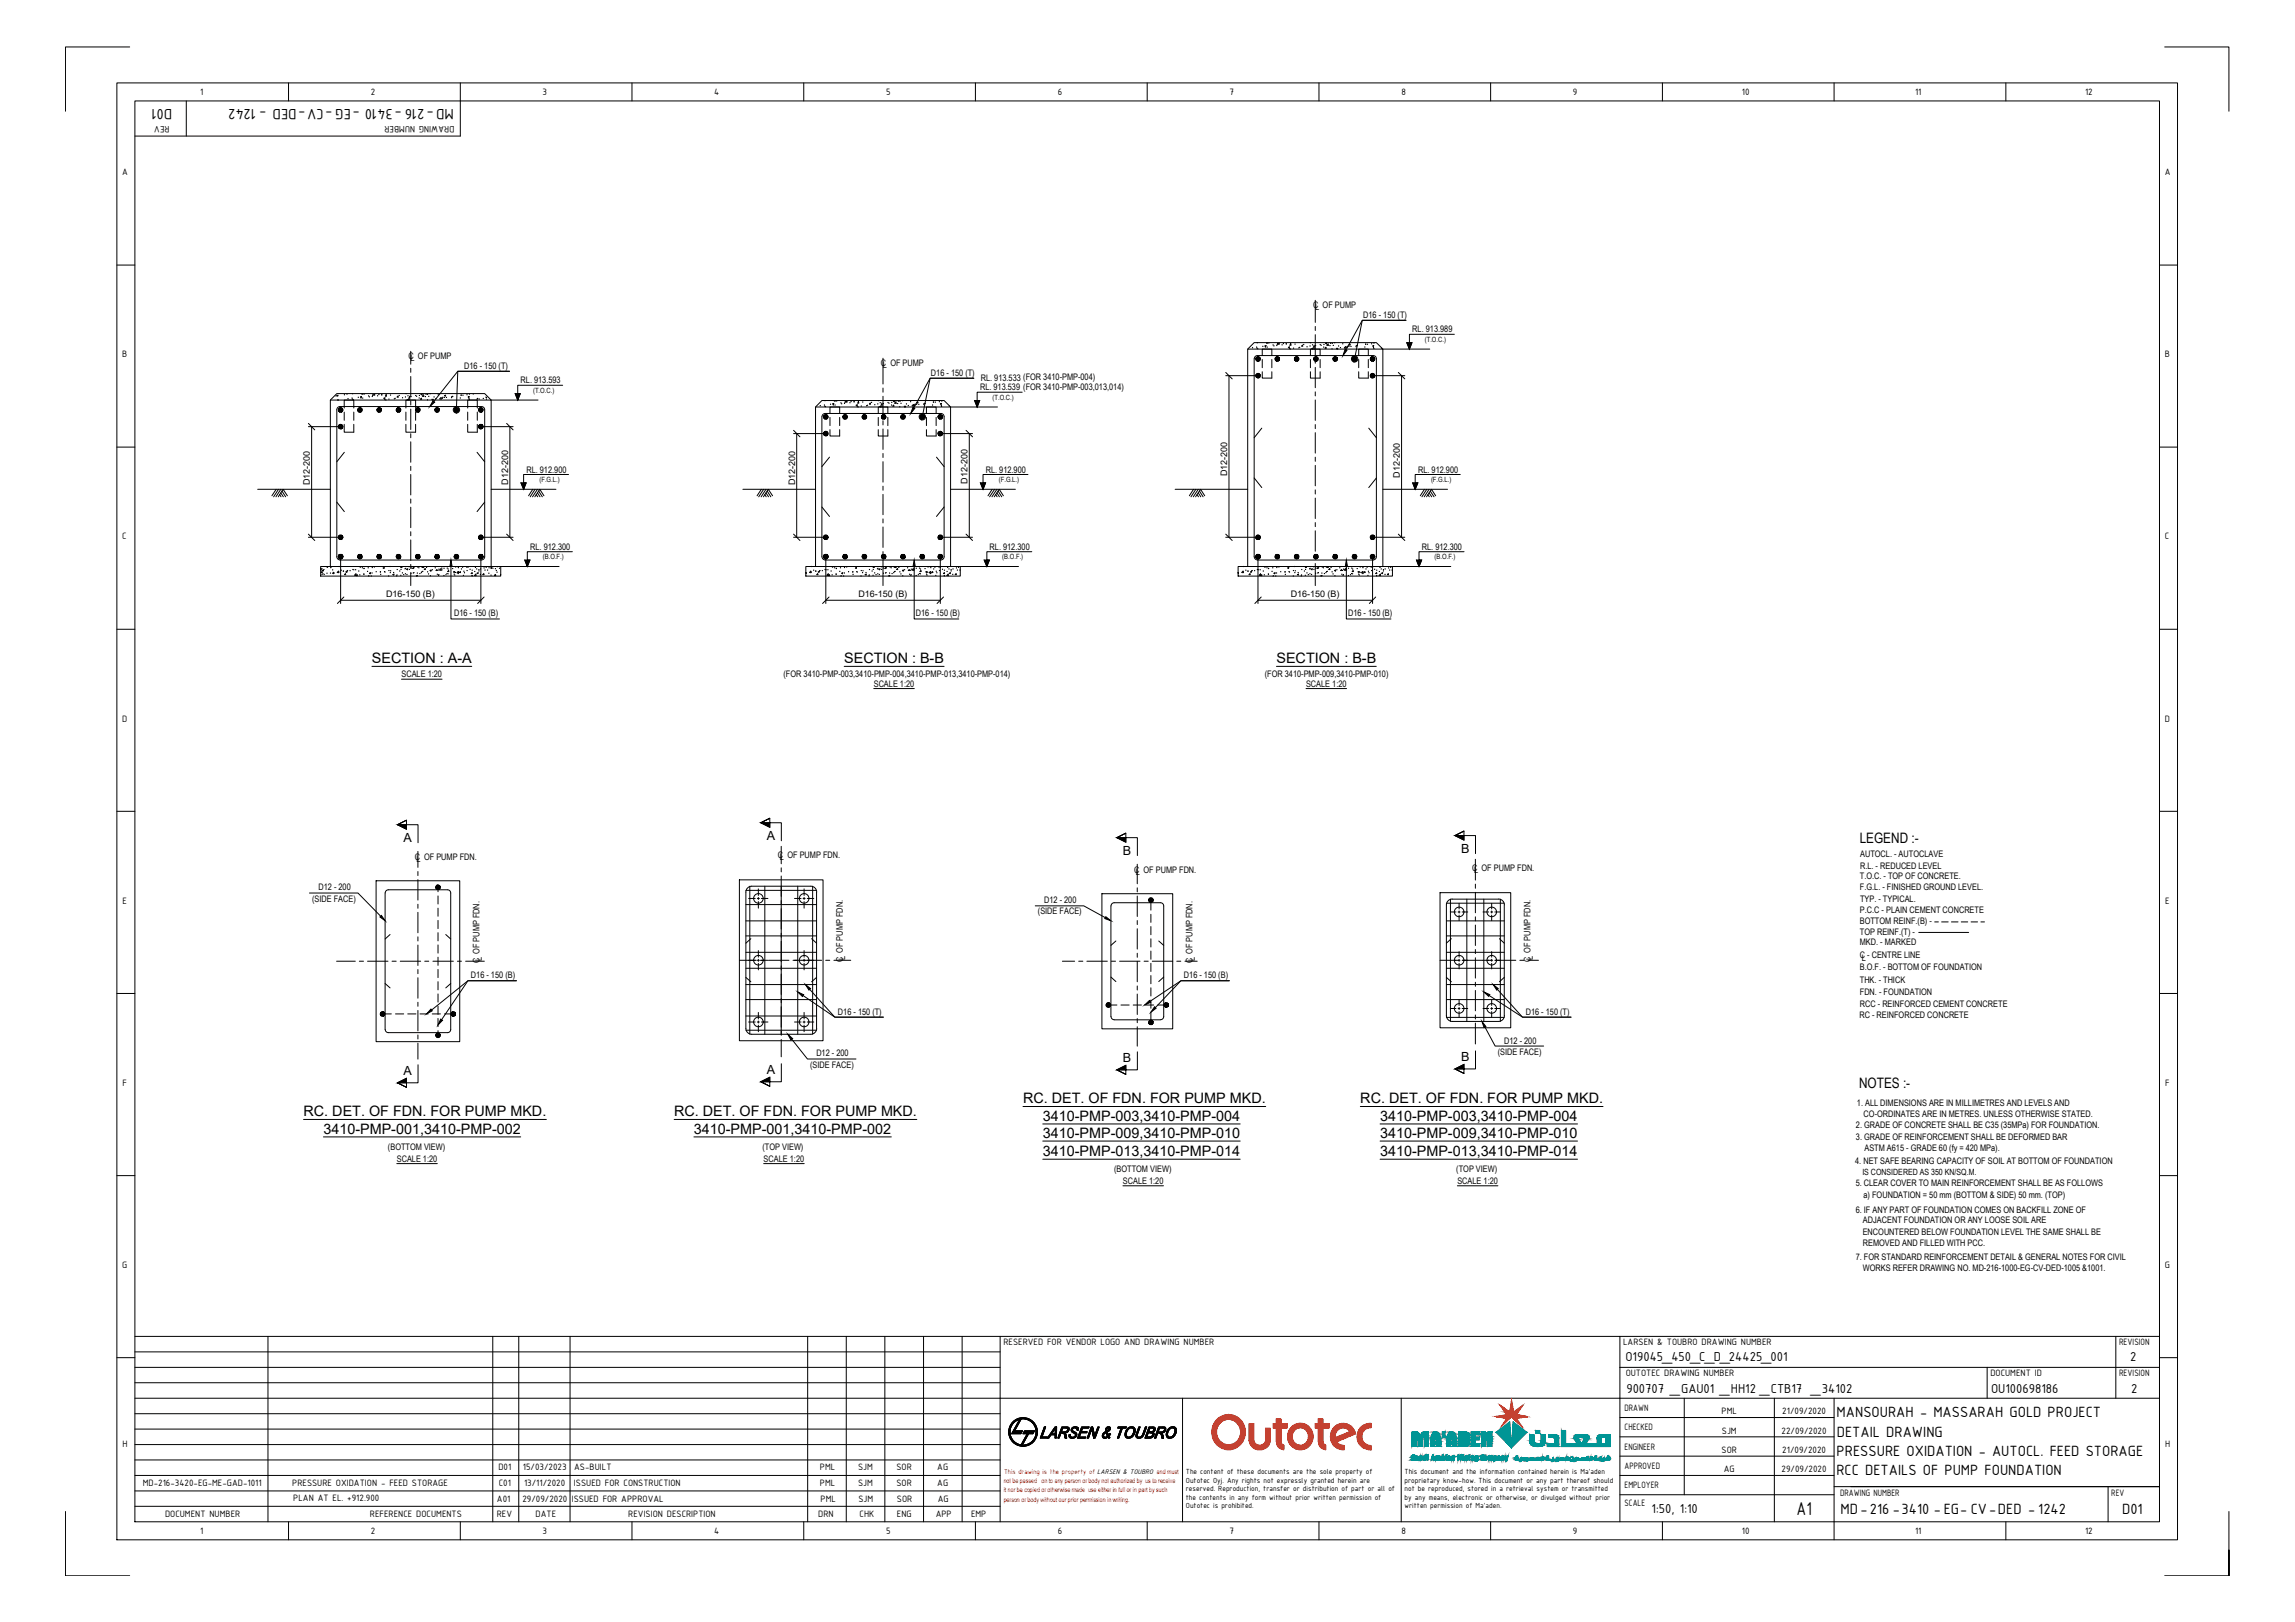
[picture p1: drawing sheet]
<svg xmlns="http://www.w3.org/2000/svg" width="841mm" height="594mm" viewBox="0 0 841 594" stroke-linecap="round" stroke-linejoin="round" font-family="sans-serif">
<defs><g id="words">
<text font-size="7.3" x="658.4" y="554.8">A1</text>
<g font-size="5.9">
<text x="63.1" y="39.8" transform="rotate(-180 63.1 39.8)">D01</text>
<text x="166.3" y="39.8" transform="rotate(-180 166.3 39.8)">MD-216 -3410 -EG -CV-DED - 1242</text>
<text x="673" y="519.1">MANSOURAH - MASSARAH GOLD PROJECT</text>
<text x="673.1" y="526.3">DETAIL DRAWING</text>
<text x="673" y="533.2">PRESSURE OXIDATION - AUTOCL. FEED STORAGE</text>
<text x="673" y="540.4">RCC DETAILS OF PUMP FOUNDATION</text>
<text x="674.5" y="554.5">MD-216 -3410 -EG- CV-DED - 1242</text>
<text x="777.7" y="554.5">D01</text>
</g>
<g font-size="5.3">
<text x="136.3" y="243">SECTION : A-A</text>
<text x="309.4" y="243">SECTION : B-B</text>
<text x="467.8" y="243">SECTION : B-B</text>
<text x="681.5" y="308.7">LEGEND :-</text>
<text x="681.3" y="398.4">NOTES :-</text>
<text x="374.9" y="404.2">RC. DET. OF FDN. FOR PUMP MKD.</text>
<text x="498.5" y="404.2">RC. DET. OF FDN. FOR PUMP MKD.</text>
<text x="111.2" y="408.9">RC. DET. OF FDN. FOR PUMP MKD.</text>
<text x="247" y="408.9">RC. DET. OF FDN. FOR PUMP MKD.</text>
<text x="382.1" y="410.6">3410-PMP-003,3410-PMP-004</text>
<text x="505.7" y="410.6">3410-PMP-003,3410-PMP-004</text>
<text x="118.5" y="415.3">3410-PMP-001,3410-PMP-002</text>
<text x="254.3" y="415.3">3410-PMP-001,3410-PMP-002</text>
<text x="382.1" y="416.8">3410-PMP-009,3410-PMP-010</text>
<text x="505.7" y="416.8">3410-PMP-009,3410-PMP-010</text>
<text x="382.1" y="423.5">3410-PMP-013,3410-PMP-014</text>
<text x="505.7" y="423.5">3410-PMP-013,3410-PMP-014</text>
</g>
<g font-size="5.1">
<text x="595.7" y="498.4">O19045_450_C_D_24425_001</text>
<text x="780.7" y="498.4">2</text>
<text x="596" y="510.2">900707 _GAU01 _HH12 _CTB17 _34102</text>
<text x="729.6" y="510.2">OU100698186</text>
<text x="781" y="510.2">2</text>
<text x="605.2" y="554.1">1:50, 1:10</text>
</g>
<g font-size="4.6">
<text x="147.9" y="308.4">A</text>
<text x="281" y="307.7">A</text>
<text x="411.5" y="313.1">B</text>
<text x="535.4" y="312.4">B</text>
<text x="411.5" y="388.9">B</text>
<text x="535.4" y="388.5">B</text>
<text x="147.9" y="393.6">A</text>
<text x="281" y="393.2">A</text>
</g>
<g font-size="3.7">
<text x="73.4" y="34.8">1</text>
<text x="135.9" y="34.8">2</text>
<text x="198.8" y="34.7">3</text>
<text x="261.7" y="34.8">4</text>
<text x="324.7" y="34.7">5</text>
<text x="387.7" y="34.8">6</text>
<text x="450.6" y="34.8">7</text>
<text x="513.5" y="34.8">8</text>
<text x="576.4" y="34.7">9</text>
<text x="638.3" y="34.8">10</text>
<text x="701.8" y="34.8">11</text>
<text x="764.1" y="34.8">12</text>
<text x="62.1" y="46.3" transform="rotate(-180 62.1 46.3)">REV</text>
<text x="166.5" y="46.3" transform="rotate(-180 166.5 46.3)">DRAWING NUMBER</text>
<text x="44.7" y="64.2">A</text>
<text x="793.3" y="64.2">A</text>
<text x="44.8" y="130.9">B</text>
<text x="793.4" y="130.9">B</text>
<text x="44.8" y="197.6">C</text>
<text x="793.4" y="197.6">C</text>
<text x="44.7" y="264.3">D</text>
<text x="793.3" y="264.3">D</text>
<text x="44.9" y="331">E</text>
<text x="793.4" y="331">E</text>
<text x="44.9" y="397.7">F</text>
<text x="793.5" y="397.7">F</text>
<text x="44.8" y="464.4">G</text>
<text x="793.4" y="464.4">G</text>
<text x="367.7" y="492.8">RESERVED FOR VENDOR LOGO AND DRAWING NUMBER</text>
<text x="594.8" y="492.8">LARSEN &amp; TOUBRO DRAWING NUMBER</text>
<text x="776.5" y="492.8">REVISION</text>
<text x="595.7" y="504.1">OUTOTEC DRAWING NUMBER</text>
<text x="729.4" y="504.1">DOCUMENT ID</text>
<text x="776.5" y="504.1">REVISION</text>
<text x="595.3" y="516.8">DRAWN</text>
<text x="630.9" y="518">PML</text>
<text x="653.1" y="518">21/09/2020</text>
<text x="595.3" y="523.9">CHECKED</text>
<text x="631" y="525.1">SJM</text>
<text x="652.9" y="525.1">22/09/2020</text>
<text x="44.9" y="530.1">H</text>
<text x="595.3" y="531">ENGINEER</text>
<text x="630.9" y="532.1">SOR</text>
<text x="653.1" y="532.1">21/09/2020</text>
<text x="793.4" y="530.1">H</text>
<text x="182.7" y="538.5">D01</text>
<text x="191.6" y="538.5">15/03/2023</text>
<text x="210.4" y="538.5">AS-BUILT</text>
<text x="300.5" y="538.5">PML</text>
<text x="314.5" y="538.5">SJM</text>
<text x="328.5" y="538.5">SOR</text>
<text x="343.5" y="538.5">AG</text>
<text x="595.3" y="538">APPROVED</text>
<text x="631.7" y="539.2">AG</text>
<text x="652.9" y="539.2">29/09/2020</text>
<text x="52.3" y="544.2">MD-216-3420-EG-ME-GAD-1011</text>
<text x="107.1" y="544.2">PRESSURE OXIDATION - FEED STORAGE</text>
<text x="182.8" y="544.2">C01</text>
<text x="192.1" y="544.2">13/11/2020</text>
<text x="210.3" y="544.2">ISSUED FOR CONSTRUCTION</text>
<text x="300.5" y="544.2">PML</text>
<text x="314.5" y="544.2">SJM</text>
<text x="328.5" y="544.2">SOR</text>
<text x="343.5" y="544.2">AG</text>
<text x="595.3" y="545.1">EMPLOYER</text>
<text x="107.5" y="549.8">PLAN AT EL. +912.900</text>
<text x="182.1" y="550.3">A01</text>
<text x="191.4" y="550.3">29/09/2020</text>
<text x="209.5" y="550.3">ISSUED FOR APPROVAL</text>
<text x="300.7" y="550.3">PML</text>
<text x="314.6" y="550.3">SJM</text>
<text x="328.7" y="550.3">SOR</text>
<text x="343.6" y="550.3">AG</text>
<text x="595.3" y="551.6">SCALE</text>
<text x="674.3" y="548">DRAWING NUMBER</text>
<text x="773.7" y="548">REV</text>
<text x="60.5" y="555.7">DOCUMENT NUMBER</text>
<text x="135.6" y="555.7">REFERENCE DOCUMENTS</text>
<text x="182" y="555.7">REV</text>
<text x="196.3" y="555.7">DATE</text>
<text x="230.2" y="555.7">REVISION DESCRIPTION</text>
<text x="299.9" y="555.7">DRN</text>
<text x="315" y="555.7">CHK</text>
<text x="328.7" y="555.7">ENG</text>
<text x="342.9" y="555.7">APP</text>
<text x="355.8" y="555.7">EMP</text>
<text x="73.4" y="561.7">1</text>
<text x="135.9" y="561.8">2</text>
<text x="198.8" y="561.7">3</text>
<text x="261.7" y="561.7">4</text>
<text x="324.7" y="561.7">5</text>
<text x="387.7" y="561.8">6</text>
<text x="450.6" y="561.7">7</text>
<text x="513.5" y="561.7">8</text>
<text x="576.4" y="561.9">9</text>
<text x="638.3" y="561.7">10</text>
<text x="701.8" y="561.7">11</text>
<text x="764.1" y="561.8">12</text>
</g>
<g font-size="3.3">
<text x="481.2" y="112.7">C OF PUMP</text>
<text x="481.9" y="113.6">L</text>
<text x="499.6" y="116.3">D16 - 150 (T)</text>
<text x="517.6" y="121.8">RL. 913.989</text>
<text x="149.7" y="131.4">C OF PUMP</text>
<text x="150.4" y="132.2">L</text>
<text x="170.1" y="135">D16 - 150 (T)</text>
<text x="322.8" y="133.9">C OF PUMP</text>
<text x="323.5" y="134.8">L</text>
<text x="341.2" y="137.6">D16 - 150 (T)</text>
<text x="190.8" y="140.4">RL. 913.593</text>
<text x="359.1" y="143">RL. 913.539 (FOR 3410-PMP-003,013,014)</text>
<text x="359.4" y="139.4">RL. 913.533 (FOR 3410-PMP-004)</text>
<text x="192.9" y="173.1">RL. 912.900</text>
<text x="361.3" y="173.1">RL. 912.900</text>
<text x="519.7" y="173.1">RL. 912.900</text>
<text x="113.6" y="177.8" transform="rotate(-90 113.6 177.8)">D12-200</text>
<text x="186.2" y="177.6" transform="rotate(-90 186.2 177.6)">D12-200</text>
<text x="291.4" y="177.7" transform="rotate(-90 291.4 177.7)">D12-200</text>
<text x="354.6" y="177.1" transform="rotate(-90 354.6 177.1)">D12-200</text>
<text x="449.7" y="174.5" transform="rotate(-90 449.7 174.5)">D12-200</text>
<text x="513" y="174.9" transform="rotate(-90 513 174.9)">D12-200</text>
<text x="194.3" y="201.4">RL. 912.300</text>
<text x="362.7" y="201.4">RL. 912.300</text>
<text x="521.1" y="201.4">RL. 912.300</text>
<text x="141.5" y="218.6">D16-150 (B)</text>
<text x="314.6" y="218.6">D16-150 (B)</text>
<text x="473" y="218.6">D16-150 (B)</text>
<text x="166.4" y="225.8">D16 - 150 (B)</text>
<text x="335.6" y="225.8">D16 - 150 (B)</text>
<text x="494" y="225.8">D16 - 150 (B)</text>
<text x="147.1" y="248.1">SCALE 1:20</text>
<text x="287.1" y="247.9">(FOR 3410-PMP-003,3410-PMP-004,3410-PMP-013,3410-PMP-014)</text>
<text x="320.2" y="251.5">SCALE 1:20</text>
<text x="463.5" y="247.9">(FOR 3410-PMP-009,3410-PMP-010)</text>
<text x="478.6" y="251.5">SCALE 1:20</text>
<text x="152" y="314.9">C OF PUMP FDN.</text>
<text x="152.7" y="315.8">L</text>
<text x="285.1" y="314.2">C OF PUMP FDN.</text>
<text x="285.8" y="315.1">L</text>
<text x="681.7" y="313.8">AUTOCL. - AUTOCLAVE</text>
<text x="415.6" y="319.6">C OF PUMP FDN.</text>
<text x="416.3" y="320.5">L</text>
<text x="539.5" y="318.9">C OF PUMP FDN.</text>
<text x="540.2" y="319.8">L</text>
<text x="681.6" y="322">T.O.C. - TOP OF CONCRETE.</text>
<text x="681.6" y="318.1">R.L. - REDUCED LEVEL</text>
<text x="116.7" y="326.2">D12 - 200</text>
<text x="681.6" y="325.9">F.G.L. - FINISHED GROUND LEVEL.</text>
<text x="114.4" y="330.2">(SIDE FACE)</text>
<text x="380.4" y="334.9">(SIDE FACE)</text>
<text x="382.6" y="330.8">D12 - 200</text>
<text x="681.6" y="334.5">P.C.C - PLAIN CEMENT CONCRETE</text>
<text x="681.6" y="330.2">TYP. - TYPICAL.</text>
<text x="681.6" y="338.5">BOTTOM REINF.(B) -</text>
<text x="681.6" y="342.4">TOP REINF.(T) -</text>
<text x="681.6" y="346.2">MKD. - MARKED</text>
<text x="175.8" y="352.9" transform="rotate(-90 175.8 352.9)">C OF PUMP FDN.</text>
<text x="176.6" y="352.1" transform="rotate(-90 176.6 352.1)">L</text>
<text x="308.8" y="352.5" transform="rotate(-90 308.8 352.5)">C OF PUMP FDN.</text>
<text x="309.7" y="351.8" transform="rotate(-90 309.7 351.8)">L</text>
<text x="437" y="352.9" transform="rotate(-90 437 352.9)">C OF PUMP FDN.</text>
<text x="437.8" y="352.1" transform="rotate(-90 437.8 352.1)">L</text>
<text x="560.9" y="352.5" transform="rotate(-90 560.9 352.5)">C OF PUMP FDN.</text>
<text x="561.7" y="351.8" transform="rotate(-90 561.7 351.8)">L</text>
<text x="681.6" y="350.9">C - CENTRE LINE</text>
<text x="682.3" y="352">L</text>
<text x="172.6" y="358.3">D16 - 150 (B)</text>
<text x="433.9" y="358.3">D16 - 150 (B)</text>
<text x="681.6" y="355.4">B.O.F. - BOTTOM OF FOUNDATION</text>
<text x="681.6" y="360.1">THK. - THICK</text>
<text x="681.6" y="364.5">FDN. - FOUNDATION</text>
<text x="307.1" y="371.6">D16 - 150 (T)</text>
<text x="559.1" y="371.6">D16 - 150 (T)</text>
<text x="681.6" y="368.7">RCC - REINFORCED CEMENT CONCRETE</text>
<text x="681.4" y="372.9">RC - REINFORCED CONCRETE</text>
<text x="551.2" y="382.2">D12 - 200</text>
<text x="299.2" y="386.9">D12 - 200</text>
<text x="548.9" y="386.3">(SIDE FACE)</text>
<text x="296.9" y="391">(SIDE FACE)</text>
<text x="680.5" y="405.2">1. ALL DIMENSIONS ARE IN MILLIMETRES AND LEVELS AND</text>
<text x="680.1" y="413.3">2. GRADE OF CONCRETE SHALL BE C35 (35MPa) FOR FOUNDATION.</text>
<text x="682.9" y="409.1">CO-ORDINATES ARE IN METRES. UNLESS OTHERWISE STATED.</text>
<text x="680.1" y="417.7">3. GRADE OF REINFORCEMENT SHALL BE DEFORMED BAR</text>
<text x="142.2" y="421.1">(BOTTOM VIEW)</text>
<text x="145.4" y="425.5">SCALE 1:20</text>
<text x="279.4" y="421.1">(TOP VIEW)</text>
<text x="279.9" y="425.5">SCALE 1:20</text>
<text x="683.2" y="421.7">ASTM A615 - GRADE 60 (fy = 420 MPa).</text>
<text x="408.3" y="429.2">(BOTTOM VIEW)</text>
<text x="533.7" y="429.2">(TOP VIEW)</text>
<text x="679.9" y="426.2">4. NET SAFE BEARING CAPACITY OF SOIL AT BOTTOM OF FOUNDATION</text>
<text x="411.5" y="433.6">SCALE 1:20</text>
<text x="534.1" y="433.6">SCALE 1:20</text>
<text x="680" y="434.5">5. CLEAR COVER TO MAIN REINFORCEMENT SHALL BE AS FOLLOWS</text>
<text x="682.9" y="438.6">a) FOUNDATION = 50 mm (BOTTOM &amp; SIDE) 50 mm. (TOP)</text>
<text x="680" y="444.3">6. IF ANY PART OF FOUNDATION COMES ON BACKFILL ZONE OF</text>
<text x="682.7" y="448.1">ADJACENT FOUNDATION OR ANY LOOSE SOIL ARE</text>
<text x="682.6" y="452.3">ENCOUNTERED BELOW FOUNDATION LEVEL THE SAME SHALL BE</text>
<text x="680" y="461.4">7. FOR STANDARD REINFORCEMENT DETAIL &amp; GENERAL NOTES FOR CIVIL</text>
<text x="682.7" y="456.2">REMOVED AND FILLED WITH PCC.</text>
<text x="682.7" y="465.7">WORKS REFER DRAWING NO. MD-216-1000-EG-CV-DED-1005 &amp;1001.</text>
</g>
<text font-size="3.1" x="682.5" y="430.2">IS CONSIDERED AS 350 KN/SQ.M.</text>
<g font-size="2.9">
<text x="434.6" y="539.9">The content of these documents are the sole property of</text>
<text x="514.7" y="539.9">This document and the information contained herein is Ma'aden</text>
<text x="434.6" y="543.1">Outotec Oyj. Any rights not expressly granted herein are</text>
<text x="514.7" y="543.1">proprietary know-how. This document or any part thereof should</text>
<text x="434.6" y="546.2">reserved. Reproduction, transfer or distribution of part or all of</text>
<text x="434.6" y="549.4">the contents in any form without prior written permission of</text>
<text x="514.7" y="546.2">not be reproduced, stored in a retrieval system or transmitted</text>
<text x="514.7" y="549.4">by any means, electronic or otherwise, or divulged without prior</text>
<text x="434.6" y="552.5">Outotec is prohibited.</text>
<text x="514.7" y="552.5">written permission of Ma'aden.</text>
</g>
<g font-size="2.6">
<text x="522.1" y="125.2">(T.O.C.)</text>
<text x="195.4" y="143.8">(T.O.C.)</text>
<text x="363.7" y="146.4">(T.O.C.)</text>
<text x="197.7" y="176.5">(F.G.L.)</text>
<text x="366" y="176.5">(F.G.L.)</text>
<text x="524.4" y="176.5">(F.G.L.)</text>
<text x="199" y="204.8">(B.O.F.)</text>
<text x="367.3" y="204.8">(B.O.F.)</text>
<text x="525.7" y="204.8">(B.O.F.)</text>
</g>
<text font-size="2.6" fill="#f00" x="367.9" y="539.7">This drawing is the property of LARSEN &amp; TOUBRO and must</text>
<g font-size="2.4" fill="#f00">
<text x="367.8" y="543.2">not be passed on to any person or body not authorized by us to receive</text>
<text x="367.8" y="546.5">it nor be copied or otherwise made use either in full or in part by such</text>
<text x="367.8" y="550">person or body without our prior permission in writing.</text>
</g>
</g></defs>
<!-- layer: CI-NEWLINES -->
<g fill="none" stroke="#000" stroke-width=".37">
<path d="M457.2 127.9l2.4-2.4h44.8l2.4 2.4M121.1 146.5l2.3-2.3h54.2l2.4 2.3M298.9 149.1l2.3-2.4h44.8l2.3 2.4M117.5 207.5h66v3.5h-66zM121.1 207.5v-61h58.9v61M295.3 207.5h56.6v3.5h-56.6zM298.9 207.5v-58.4h49.4v58.4M453.7 207.5h56.6v3.5h-56.6zM457.2 207.5v-79.6h49.6v79.6M137.8 322.6h30.7v58.9h-30.7zM271 322.3h30.6v58.9h-30.6zM403.8 327.3h26v49.5h-26z"/>
<path d="M527.7 327h25.9v49.4h-25.9z"/>
</g>
<!-- layer: Rein. -->
<g fill="none" stroke="#000" stroke-width=".37">
<path d="M462.6 130.2v-2.3h3.5v2.3M462.6 136.2v2.3h3.5v-2.3M462.6 131.7v3M466.1 131.7v3M480.2 130.2v-2.3h3.6v2.3M480.2 136.2v2.3h3.6v-2.3M480.2 131.7v3M483.8 131.7v3M497.9 130.2v-2.3h3.5v2.3M497.9 136.2v2.3h3.5v-2.3M497.9 131.7v3M501.4 131.7v3"/>
<path d="M126.1 149.5v-3h3.6v3M126.1 155.4v2.9h3.6v-2.9M126.1 150.9v3M129.7 150.9v3M148.7 149.5v-3h3.6v3M148.7 155.4v2.9h3.6v-2.9M148.7 150.9v3M152.3 150.9v3M171.4 149.5v-3h3.5v3M171.4 155.4v2.9h3.5v-2.9M171.4 150.9v3M174.9 150.9v3"/>
<path d="M302.4 151.4h42.4M302.4 151.4l-.7 .3-.5 .9v51.3l.5 1 .7 .2M304.2 151.4v-2.3h3.5v2.3M304.2 157.4v2.3h3.5v-2.3M304.2 152.9v3M307.7 152.9v3M321.8 151.4v-2.3h3.6v2.3M321.8 157.4v2.3h3.6v-2.3M321.8 152.9v3M325.4 152.9v3M339.5 151.4v-2.3h3.6v2.3M339.5 157.4v2.3h3.6v-2.3"/>
<path d="M339.5 152.9v3M343.1 152.9v3M344.8 151.4l.7 .3 .5 .9v51.3l-.5 1-.7 .2M462.4 156.8l-2.8 3.5M501.6 156.8l2.8 3.5M126.2 165.7l-2.8 3.4M174.8 165.7l2.8 3.4M304 167.4l-2.8 3.5M343.2 167.4l2.8 3.5M459.6 175.1l2.8 3.5M504.4 175.1l-2.8 3.5M123.4 183.9l2.8 3.5"/>
<path d="M177.6 183.9l-2.8 3.5M301.2 185.7l2.8 3.5M346 185.7l-2.8 3.5M124.6 205.1h51.8M124.6 205.1l-.7-.2-.5-1v-53.8l.3-.7 .9-.5h51.9l.9 .5 .2 .7v53.8l-.5 1-.6 .2M302.4 205.1h42.4M460.8 205.1h42.4M460.8 205.1l-.7-.2-.5-1v-72.5l.3-.7 .9-.5h42.4l1 .5 .2 .7v72.5l-.5 1-.7 .2M141.1 327.1v50M142.3 325.9h21.7l.9 .5 .3 .7-.1 50.3-.4 .6-.7 .2h-21.7M142.3 325.9l-.9 .5-.2 .7M160.5 325v1.6"/>
<path d="M160.5 328.1v3M160.5 332.6v3M160.5 337.1v3M273.3 331.3h25.9M273.3 337.3h25.9M273.3 326.1h25.9M274.8 324.6v54.2M280.3 324.6v54.2M286.3 324.6v54.2M292.3 324.6v54.2M297.8 324.6v54.2M299.2 326.7v50"/>
<path d="M299.3 326.7a2.14 2.14 0 0 0-2.2-2.1h-21.6a2.14 2.14 0 0 0-2.2 2.1v50a2.14 2.14 0 0 0 2.2 2.1h21.6a2.14 2.14 0 0 0 2.2-2.1M407.4 331.1l.9-.5h17l.7 .3 .4 .5 .1 40.9-.3 .7-.5 .4-17.4 .1-.7-.2-.4-.6-.1-40.9zM421.8 329.7v3.6M421.8 334.9v2.9M421.8 339.4v3M530 337.3h21.3M530 330.8h21.3M531.5 329.3v44.8M532.2 329.3h16.9M532.2 329.3a2.14 2.14 0 0 0-2.2 2.1v40.6a2.14 2.14 0 0 0 2.2 2.1h16.9a2.14 2.14 0 0 0 2.2-2.1M537.5 329.3v44.8M543.8 329.3v44.8"/>
<path d="M549.2 329.3a2.14 2.14 0 0 1 2.1 2.1M549.8 329.3v44.8M551.3 331.4v40.6M709 337.7h1.3M711.5 337.7h2.4M715.1 337.7h2.4M718.7 337.7h2.4M722.3 337.7h2.4M725.9 337.7h1.3M142.9 342.3l-1.8 1.6M160.5 341.6v3M160.5 346.1v3"/>
<path d="M160.5 350.6v3M160.5 355.1v3M160.5 359.6v3M163.4 342.3l1.8 1.6M273.3 358l1.9 1.6M273.3 348.8h25.9M273.3 354.6h25.9M273.3 342.8h25.9M275.2 343.8l-1.9 1.7M297.4 343.8l1.8 1.7M299.2 358l-1.8 1.6M407.1 357.9l1.8 1.6"/>
<path d="M408.9 344.6l-1.8 1.7M421.8 343.8v3.1M421.8 348.3v3M421.8 352.8v3M421.8 357.3v3M424.6 344.6l1.9 1.7M426.5 357.9l-1.9 1.6M530 348.8h21.3M530 354.6h21.3M530 342.8h21.3M530 358l1.9 1.6M531.9 343.8l-1.9 1.7"/>
<path d="M549.5 343.8l1.8 1.7M551.3 358l-1.8 1.6M703.1 341.5h18.3M140.2 371.4h3.2M141.1 360.2l1.8 1.6M141.2 377.1l.2 .6 .9 .5M144.9 371.4h3M149.4 371.4h3M153.9 371.4h3M158.4 371.4h3M160.5 364v3M160.5 368.5v3"/>
<path d="M160.5 373v3M160.5 377.5v1.7M162.9 371.4h3.2M165.2 360.2l-1.8 1.6M273.3 372.1h25.9M273.3 366.1h25.9M273.3 360.6h25.9M273.3 377.3h25.9M406.2 368.1h3.1M410.8 368.1h3M415.3 368.1h3M419.8 368.1h3"/>
<path d="M421.8 361.8v3M421.8 366.3v3M421.8 370.8v3.7M424.3 368.1h3.1M530 366.1h21.3M530 360.6h21.3M530 372.6h21.3"/>
</g>
<!-- layer: CI-CEN -->
<g fill="none" stroke="#000" stroke-width=".37">
<path d="M482 110v8.1M482 119.6v1.4M150.5 128.7v4.7M150.5 134.9v1.5M150.5 137.9v7.4M323.6 131.2v9.4M482 122.6v7.5M482 131.5v1.5M482 134.5v7.5M150.5 146.9v1.5M150.5 149.8v7.5M150.5 158.8v1.5"/>
<path d="M323.6 142.1v1.6M323.6 145.1v7.5M323.6 154.1v1.5M323.6 157.1v7.5M482 143.5v1.5M482 146.5v7.5M482 155.5v1.5M482 158.5v7.5M150.5 161.8v7.5M150.5 170.8v1.5M150.5 173.8v7.5M323.6 166.1v1.5"/>
<path d="M323.6 169.1v7.5M323.6 178.1v1.4M482 167.4v1.6M482 170.4v7.5M482 179.4v1.5M150.5 182.8v1.5M150.5 185.8v7.5M150.5 194.7v1.5M150.5 197.8v7.4M323.6 181.1v7.4M323.6 190v1.5M323.6 193v7.5"/>
<path d="M482 182.4v7.5M482 191.4v1.5M482 194.4v7.5M150.5 206.7v1.5M150.5 209.7v4.8M323.6 202v1.5M323.6 205v9.5M482 203.4v1.5M482 206.4v8.1M153.1 311.8v5.9M153.1 319.2v1.5M286.3 310v6.4"/>
<path d="M286.3 317.9v1.4M416.8 316.5v7.2M540.7 314.7v7.6M153.1 322.2v7.5M153.1 331.2v1.5M153.1 334.2v7.4M274.3 329.1h2.5M277.5 329.1h.8M277.9 325.6v2.4M277.9 328.7v.8M277.9 330.2v2.4M279 329.1h2.4"/>
<path d="M286.3 320.9v7.4M286.3 329.8v1.5M286.3 332.8v7.5M291.2 329.1h2.4M294.3 329.1h.7M294.7 325.6v2.4M294.7 328.7v.8M294.7 330.2v2.4M295.8 329.1h2.4M416.8 325.2v1.5M416.8 328.2v7.5M416.8 337.2v1.4"/>
<path d="M531.5 334h2.1M534.3 334h.7M534.7 330.8v2.1M534.7 333.6v.8M534.7 335.2v2M535.8 334h2.1M540.7 323.8v1.5M540.7 326.8v7.5M540.7 335.8v1.5M540.7 338.8v7.5M543.5 334h2M546.3 334h.7"/>
<path d="M546.6 330.8v2.1M546.6 333.6v.8M546.6 335.2v2M547.8 334h2.1M123.3 352.1h6.9M131.7 352.1h1.5M134.7 352.1h7.5M143.7 352.1h1.5M146.7 352.1h7.5M153.1 343.1v1.5M153.1 346.1v7.5M153.1 355.1v1.5"/>
<path d="M153.1 358.1v7.5M155.6 352.1h1.5M158.7 352.1h7.4M167.6 352.1h1.5M170.6 352.1h6.9M271 351.7h6.1M277.5 351.7h.8M277.9 348.2v2.4M277.9 351.3v.8M277.9 352.8v2.4M278.6 351.7h2.8M281.6 351.7h7.5"/>
<path d="M286.3 341.8v1.5M286.3 344.8v7.5M286.3 353.8v1.5M286.3 356.8v7.5M290.6 351.7h10.5M294.7 348.2v2.4M294.7 351.3v.8M294.7 352.8v2.4M302.6 351.7h1.5M305.6 351.7h6.2M389.3 352.1h4.5M395.3 352.1h1.5"/>
<path d="M398.3 352.1h7.5M407.3 352.1h1.5M410.3 352.1h7.5M416.8 340.2v7.4M416.8 349.1v1.5M416.8 352.1v7.5M419.3 352.1h1.5M422.3 352.1h7.5M431.2 352.1h1.5M434.2 352.1h4.5M527.7 351.7h7.3M534.7 348.5v2.1"/>
<path d="M534.7 351.3v.8M534.7 352.8v2.1M535.8 351.7h11.2M540.7 347.8v1.5M540.7 350.8v7.4M540.7 359.8v1.4M546.6 348.5v2.1M546.6 351.3v.8M546.6 352.8v2.1M547.8 351.7h7.7M557 351.7h1.4M560 351.7h3.8"/>
<path d="M153.1 367.1v1.5M153.1 370.1v7.5M153.1 379.1v1.4M274.3 374.3h2.5M277.5 374.3h.8M277.9 370.8v2.4M277.9 373.9v.8M277.9 375.5v2.4M279 374.3h2.4M286.3 365.7v1.6M286.3 368.7v7.5M286.3 377.7v1.5"/>
<path d="M291.2 374.3h2.4M294.3 374.3h.7M294.7 370.8v2.4M294.7 373.9v.8M294.7 375.5v2.4M295.8 374.3h2.4M416.8 361.1v1.5M416.8 364.1v7.5M416.8 373.1v1.5M416.8 376.1v7.1M531.5 369.4h2.1M534.3 369.4h.7"/>
<path d="M534.7 366.2v2.1M534.7 369v.8M534.7 370.5v2M535.8 369.4h2.1M540.7 362.8v7.4M540.7 371.7v1.5M540.7 374.7v7.7M543.5 369.4h2M546.3 369.4h.7M546.6 366.2v2.1M546.6 369v.8M546.6 370.5v2"/>
<path d="M547.8 369.4h2.1M153.1 382.1v5.8M286.3 380.7v6.4"/>
</g>
<!-- layer: 0 -->
<g fill="#000" stroke="#000" stroke-width=".37">
<path d="M515.5 125.5h1.9l-.9 2.4zM188.8 144.2h1.9l-1 2.3zM357.2 146.7h1.8l-.9 2.4zM190.9 176.8h1.9l-.9 2.4zM359.3 176.8h1.9l-1 2.4zM517.7 176.8h1.9l-1 2.4zM192.3 205.1h1.9l-1 2.4zM360.7 205.1h1.9l-1 2.4zM519.1 205.1h1.9l-1 2.4zM145.7 302.1h3.3v1.6zM278.8 301.3h3.3v1.7zM409.3 306.8h3.3v1.7z"/>
<path d="M533.2 306h3.3v1.7zM145.7 396.6l3.3-1.7v1.7zM278.8 396.2l3.3-1.6v1.6zM409.3 391.9l3.3-1.7v1.7zM533.2 391.5l3.3-1.6v1.6z"/>
<circle cx="459" cy="127.3" r=".07"/>
<circle cx="460.5" cy="127.1" r=".07"/>
<circle cx="460.7" cy="127.5" r=".07"/>
<circle cx="460.9" cy="127.7" r=".07"/>
<circle cx="468.2" cy="125.8" r=".07"/>
<circle cx="472.5" cy="127.7" r=".07"/>
<circle cx="472.9" cy="127.8" r=".07"/>
<circle cx="476" cy="127.4" r=".07"/>
<circle cx="479" cy="127" r=".07"/>
<circle cx="480.1" cy="126.7" r=".07"/>
<circle cx="481" cy="126.3" r=".07"/>
<circle cx="481.6" cy="127.7" r=".07"/>
<circle cx="483.8" cy="126.2" r=".07"/>
<circle cx="485.1" cy="127.1" r=".07"/>
<circle cx="488.6" cy="126.5" r=".07"/>
<circle cx="489.1" cy="125.5" r=".07"/>
<circle cx="489.8" cy="127.6" r=".07"/>
<circle cx="492.1" cy="125.9" r=".07"/>
<circle cx="493.8" cy="126.8" r=".07"/>
<circle cx="495.1" cy="126.9" r=".07"/>
<circle cx="497" cy="126.6" r=".07"/>
<circle cx="497.4" cy="126.6" r=".07"/>
<circle cx="501.1" cy="126.1" r=".07"/>
<circle cx="502.7" cy="125.9" r=".07"/>
<circle cx="503.3" cy="127.3" r=".07"/>
<circle cx="503.5" cy="125.6" r=".07"/>
<circle cx="123.7" cy="144.9" r=".07"/>
<circle cx="126.2" cy="144.6" r=".07"/>
<circle cx="129" cy="145.8" r=".07"/>
<circle cx="129.2" cy="146.2" r=".07"/>
<circle cx="129.2" cy="144.2" r=".07"/>
<circle cx="129.5" cy="146.4" r=".07"/>
<circle cx="135.1" cy="145" r=".07"/>
<circle cx="136.4" cy="145.2" r=".07"/>
<circle cx="136.6" cy="144.8" r=".07"/>
<circle cx="138.4" cy="145" r=".07"/>
<circle cx="138.8" cy="144.5" r=".07"/>
<circle cx="139.9" cy="144.6" r=".07"/>
<circle cx="141.1" cy="146.3" r=".07"/>
<circle cx="141.4" cy="146.5" r=".07"/>
<circle cx="141.5" cy="144.5" r=".07"/>
<circle cx="142.5" cy="146.2" r=".07"/>
<circle cx="144.5" cy="146.1" r=".07"/>
<circle cx="144.8" cy="145.9" r=".07"/>
<circle cx="146.3" cy="144.8" r=".07"/>
<circle cx="149.5" cy="145" r=".07"/>
<circle cx="150.1" cy="145.2" r=".07"/>
<circle cx="152.4" cy="144.9" r=".07"/>
<circle cx="152.7" cy="145.1" r=".07"/>
<circle cx="153.6" cy="145.8" r=".07"/>
<circle cx="156.2" cy="144.4" r=".07"/>
<circle cx="156.7" cy="146.4" r=".07"/>
<circle cx="156.7" cy="144.4" r=".07"/>
<circle cx="157.1" cy="145.2" r=".07"/>
<circle cx="159.1" cy="145.4" r=".07"/>
<circle cx="160.6" cy="144.6" r=".07"/>
<circle cx="162" cy="145.9" r=".07"/>
<circle cx="162.3" cy="145.5" r=".07"/>
<circle cx="165.5" cy="145.6" r=".07"/>
<circle cx="165.9" cy="145.2" r=".07"/>
<circle cx="168.7" cy="145.8" r=".07"/>
<circle cx="171.2" cy="144.6" r=".07"/>
<circle cx="171.9" cy="145.9" r=".07"/>
<circle cx="172" cy="144.3" r=".07"/>
<circle cx="175" cy="145.9" r=".07"/>
<circle cx="175.6" cy="146.1" r=".07"/>
<circle cx="177.1" cy="145.9" r=".07"/>
<circle cx="178.1" cy="145.5" r=".07"/>
<circle cx="178.3" cy="145.6" r=".07"/>
<circle cx="300.6" cy="148.6" r=".07"/>
<circle cx="302.1" cy="148.3" r=".07"/>
<circle cx="302.5" cy="148.9" r=".07"/>
<circle cx="306" cy="148.3" r=".07"/>
<circle cx="308.4" cy="147.9" r=".07"/>
<circle cx="309.7" cy="147.4" r=".07"/>
<circle cx="311.9" cy="147.1" r=".07"/>
<circle cx="313" cy="147.2" r=".07"/>
<circle cx="313" cy="147.1" r=".07"/>
<circle cx="314.6" cy="147" r=".07"/>
<circle cx="316.2" cy="147.2" r=".07"/>
<circle cx="317.9" cy="148.4" r=".07"/>
<circle cx="320.6" cy="148.2" r=".07"/>
<circle cx="323.2" cy="147.7" r=".07"/>
<circle cx="325.5" cy="147.4" r=".07"/>
<circle cx="325.8" cy="147.7" r=".07"/>
<circle cx="326.7" cy="148.3" r=".07"/>
<circle cx="326.8" cy="147.4" r=".07"/>
<circle cx="329.2" cy="146.9" r=".07"/>
<circle cx="333.7" cy="147.1" r=".07"/>
<circle cx="335.4" cy="148" r=".07"/>
<circle cx="335.9" cy="148.1" r=".07"/>
<circle cx="336.7" cy="148.1" r=".07"/>
<circle cx="338.6" cy="148.2" r=".07"/>
<circle cx="338.6" cy="147.8" r=".07"/>
<circle cx="339" cy="147.8" r=".07"/>
<circle cx="342" cy="147.3" r=".07"/>
<circle cx="344.3" cy="147.1" r=".07"/>
<circle cx="345.1" cy="146.9" r=".07"/>
<circle cx="347.9" cy="148.7" r=".07"/>
<circle cx="118.1" cy="208.4" r=".07"/>
<circle cx="118.4" cy="210.1" r=".07"/>
<circle cx="118.7" cy="208.6" r=".07"/>
<circle cx="118.8" cy="210.4" r=".07"/>
<circle cx="119.8" cy="209.9" r=".07"/>
<circle cx="119.9" cy="207.8" r=".07"/>
<circle cx="121.1" cy="209.9" r=".07"/>
<circle cx="121.2" cy="207.9" r=".07"/>
<circle cx="121.4" cy="207.6" r=".07"/>
<circle cx="121.9" cy="208.7" r=".07"/>
<circle cx="122.1" cy="209.6" r=".07"/>
<circle cx="124.2" cy="209.5" r=".07"/>
<circle cx="127.2" cy="209.1" r=".07"/>
<circle cx="127.4" cy="209" r=".07"/>
<circle cx="132.8" cy="207.9" r=".07"/>
<circle cx="133.3" cy="210.2" r=".07"/>
<circle cx="133.4" cy="208.2" r=".07"/>
<circle cx="135.6" cy="210" r=".07"/>
<circle cx="136.4" cy="207.9" r=".07"/>
<circle cx="137.2" cy="207.6" r=".07"/>
<circle cx="139.4" cy="209.5" r=".07"/>
<circle cx="139.4" cy="209.4" r=".07"/>
<circle cx="139.5" cy="210.4" r=".07"/>
<circle cx="140.9" cy="209.3" r=".07"/>
<circle cx="141.1" cy="209.5" r=".07"/>
<circle cx="142.5" cy="209" r=".07"/>
<circle cx="143" cy="209.7" r=".07"/>
<circle cx="145.4" cy="210.9" r=".07"/>
<circle cx="145.6" cy="208.6" r=".07"/>
<circle cx="147" cy="208.5" r=".07"/>
<circle cx="147.5" cy="209.8" r=".07"/>
<circle cx="148" cy="210.4" r=".07"/>
<circle cx="149.1" cy="210.4" r=".07"/>
<circle cx="149.9" cy="207.6" r=".07"/>
<circle cx="150.7" cy="208" r=".07"/>
<circle cx="151.5" cy="209.8" r=".07"/>
<circle cx="151.7" cy="209.7" r=".07"/>
<circle cx="152.9" cy="209.9" r=".07"/>
<circle cx="153.5" cy="207.9" r=".07"/>
<circle cx="153.9" cy="210.1" r=".07"/>
<circle cx="154.4" cy="209.7" r=".07"/>
<circle cx="154.7" cy="209.3" r=".07"/>
<circle cx="156.3" cy="207.8" r=".07"/>
<circle cx="156.7" cy="209.4" r=".07"/>
<circle cx="157.1" cy="210.2" r=".07"/>
<circle cx="157.7" cy="210.9" r=".07"/>
<circle cx="157.8" cy="208.9" r=".07"/>
<circle cx="158.5" cy="208.7" r=".07"/>
<circle cx="159.5" cy="207.9" r=".07"/>
<circle cx="160.5" cy="208.9" r=".07"/>
<circle cx="160.7" cy="210.7" r=".07"/>
<circle cx="160.8" cy="210.4" r=".07"/>
<circle cx="162" cy="208.7" r=".07"/>
<circle cx="162.7" cy="210.8" r=".07"/>
<circle cx="162.7" cy="208.1" r=".07"/>
<circle cx="163.4" cy="210.5" r=".07"/>
<circle cx="164.2" cy="208.4" r=".07"/>
<circle cx="167.8" cy="207.6" r=".07"/>
<circle cx="167.9" cy="210.1" r=".07"/>
<circle cx="168" cy="207.9" r=".07"/>
<circle cx="169.1" cy="208.4" r=".07"/>
<circle cx="169.5" cy="207.7" r=".07"/>
<circle cx="171" cy="207.7" r=".07"/>
<circle cx="171.2" cy="209" r=".07"/>
<circle cx="172.3" cy="208.5" r=".07"/>
<circle cx="173" cy="210.8" r=".07"/>
<circle cx="173.1" cy="208.8" r=".07"/>
<circle cx="173.1" cy="210.9" r=".07"/>
<circle cx="174" cy="209.3" r=".07"/>
<circle cx="174.2" cy="207.8" r=".07"/>
<circle cx="176.1" cy="210.4" r=".07"/>
<circle cx="178.2" cy="207.8" r=".07"/>
<circle cx="179.2" cy="207.9" r=".07"/>
<circle cx="180.6" cy="208.1" r=".07"/>
<circle cx="181.5" cy="210.4" r=".07"/>
<circle cx="181.9" cy="208.9" r=".07"/>
<circle cx="182.2" cy="207.6" r=".07"/>
<circle cx="297.3" cy="209.5" r=".07"/>
<circle cx="299" cy="209.2" r=".07"/>
<circle cx="300.5" cy="209" r=".07"/>
<circle cx="302.4" cy="208.6" r=".07"/>
<circle cx="302.7" cy="208.7" r=".07"/>
<circle cx="305" cy="210.5" r=".07"/>
<circle cx="306.4" cy="210.3" r=".07"/>
<circle cx="307.8" cy="209.3" r=".07"/>
<circle cx="310.3" cy="207.6" r=".07"/>
<circle cx="311" cy="209.4" r=".07"/>
<circle cx="314" cy="209.3" r=".07"/>
<circle cx="315.6" cy="209" r=".07"/>
<circle cx="317.4" cy="209.7" r=".07"/>
<circle cx="318.6" cy="210.6" r=".07"/>
<circle cx="318.6" cy="208.6" r=".07"/>
<circle cx="319.6" cy="209.1" r=".07"/>
<circle cx="320" cy="210.7" r=".07"/>
<circle cx="321.6" cy="208.3" r=".07"/>
<circle cx="321.7" cy="210.1" r=".07"/>
<circle cx="322.2" cy="210.4" r=".07"/>
<circle cx="323.1" cy="208.5" r=".07"/>
<circle cx="324.7" cy="209.7" r=".07"/>
<circle cx="326.2" cy="207.7" r=".07"/>
<circle cx="326.6" cy="207.9" r=".07"/>
<circle cx="326.9" cy="210.1" r=".07"/>
<circle cx="327.8" cy="209.3" r=".07"/>
<circle cx="329.4" cy="207.8" r=".07"/>
<circle cx="330.2" cy="210.2" r=".07"/>
<circle cx="330.9" cy="208.9" r=".07"/>
<circle cx="331.5" cy="208.7" r=".07"/>
<circle cx="332.6" cy="207.9" r=".07"/>
<circle cx="335" cy="208.1" r=".07"/>
<circle cx="335.1" cy="208.7" r=".07"/>
<circle cx="335.7" cy="210.8" r=".07"/>
<circle cx="335.8" cy="208.1" r=".07"/>
<circle cx="336.9" cy="210.1" r=".07"/>
<circle cx="337" cy="208.1" r=".07"/>
<circle cx="337.3" cy="210.1" r=".07"/>
<circle cx="337.4" cy="208.4" r=".07"/>
<circle cx="339" cy="208.2" r=".07"/>
<circle cx="339.6" cy="210.3" r=".07"/>
<circle cx="340" cy="209.6" r=".07"/>
<circle cx="341" cy="210.1" r=".07"/>
<circle cx="342.2" cy="208.4" r=".07"/>
<circle cx="342.6" cy="207.7" r=".07"/>
<circle cx="343.1" cy="209.2" r=".07"/>
<circle cx="345.4" cy="208.5" r=".07"/>
<circle cx="346.1" cy="208.8" r=".07"/>
<circle cx="347.1" cy="209.3" r=".07"/>
<circle cx="348.6" cy="208.6" r=".07"/>
<circle cx="349.2" cy="210.4" r=".07"/>
<circle cx="349.2" cy="208.4" r=".07"/>
<circle cx="350.5" cy="208" r=".07"/>
<circle cx="453.8" cy="209.8" r=".07"/>
<circle cx="455.8" cy="207.5" r=".07"/>
<circle cx="457.3" cy="209.2" r=".07"/>
<circle cx="457.4" cy="209.2" r=".07"/>
<circle cx="458.7" cy="209.1" r=".07"/>
<circle cx="460.8" cy="208.6" r=".07"/>
<circle cx="461.1" cy="208.7" r=".07"/>
<circle cx="461.8" cy="208.7" r=".07"/>
<circle cx="463" cy="209.1" r=".07"/>
<circle cx="464.3" cy="207.9" r=".07"/>
<circle cx="464.9" cy="210.3" r=".07"/>
<circle cx="464.9" cy="208.2" r=".07"/>
<circle cx="467.5" cy="211" r=".07"/>
<circle cx="467.8" cy="209.8" r=".07"/>
<circle cx="467.9" cy="207.9" r=".07"/>
<circle cx="469.3" cy="209.4" r=".07"/>
<circle cx="470.9" cy="209.5" r=".07"/>
<circle cx="471" cy="209.4" r=".07"/>
<circle cx="472.4" cy="209.3" r=".07"/>
<circle cx="472.6" cy="209.5" r=".07"/>
<circle cx="474" cy="209" r=".07"/>
<circle cx="474.5" cy="209.7" r=".07"/>
<circle cx="474.7" cy="209" r=".07"/>
<circle cx="475.7" cy="209.7" r=".07"/>
<circle cx="477" cy="210.6" r=".07"/>
<circle cx="477.1" cy="208.6" r=".07"/>
<circle cx="478" cy="209.1" r=".07"/>
<circle cx="478.4" cy="210.7" r=".07"/>
<circle cx="478.4" cy="208.5" r=".07"/>
<circle cx="479.5" cy="210.4" r=".07"/>
<circle cx="479.9" cy="208.3" r=".07"/>
<circle cx="480.1" cy="210.1" r=".07"/>
<circle cx="480.1" cy="208.2" r=".07"/>
<circle cx="480.6" cy="210.4" r=".07"/>
<circle cx="482.9" cy="209.8" r=".07"/>
<circle cx="483.1" cy="209.7" r=".07"/>
<circle cx="483.2" cy="207.7" r=".07"/>
<circle cx="484.4" cy="209.9" r=".07"/>
<circle cx="484.6" cy="207.7" r=".07"/>
<circle cx="485" cy="207.9" r=".07"/>
<circle cx="486" cy="207.6" r=".07"/>
<circle cx="487.8" cy="207.8" r=".07"/>
<circle cx="488.2" cy="209.4" r=".07"/>
<circle cx="489.2" cy="210.9" r=".07"/>
<circle cx="489.3" cy="208.9" r=".07"/>
<circle cx="489.9" cy="208.7" r=".07"/>
<circle cx="491" cy="207.9" r=".07"/>
<circle cx="492.4" cy="208.5" r=".07"/>
<circle cx="493.4" cy="208.1" r=".07"/>
<circle cx="494.2" cy="210.8" r=".07"/>
<circle cx="494.2" cy="208.1" r=".07"/>
<circle cx="494.9" cy="210.5" r=".07"/>
<circle cx="495.3" cy="210.1" r=".07"/>
<circle cx="495.7" cy="208.4" r=".07"/>
<circle cx="497.4" cy="208.2" r=".07"/>
<circle cx="499.5" cy="207.9" r=".07"/>
<circle cx="500.6" cy="208.4" r=".07"/>
<circle cx="501" cy="207.7" r=".07"/>
<circle cx="501.3" cy="210.7" r=".07"/>
<circle cx="501.7" cy="209.8" r=".07"/>
<circle cx="502.7" cy="209" r=".07"/>
<circle cx="504.4" cy="210.8" r=".07"/>
<circle cx="504.5" cy="210.9" r=".07"/>
<circle cx="506.2" cy="208.4" r=".07"/>
<circle cx="507" cy="208.6" r=".07"/>
<circle cx="507.6" cy="208.4" r=".07"/>
<circle cx="508.9" cy="208" r=".07"/>
<circle cx="509.6" cy="207.8" r=".07"/>
<circle cx="510.2" cy="208.8" r=".07"/>
</g>
<g fill="none" stroke="#000" stroke-width=".37">
<path d="M515.2 117.3h-16l-2.8 14.2M186.7 136h-18.9l-.6 14.1M356.9 138.5h-16l-2.9 14.2M449.2 136.4l2.4 2.4M463.5 126.7l.5-.2-.2 .4zM464.2 125.5l-.1 .2 .4-.2M468.7 126h-.3l.3-.3 .1 .3M472.1 127.2l.3 .2 .2-.3-.5 .1M473 126l-.3 .4h.4v-.4M477.3 126.8h-.3l.3-.4 .1 .4M480.1 125.5l.3 .1M480.4 125.5h.1"/>
<path d="M481 127.9l-.3-.2 .4-.2v.4M481.6 126.8l-.3 .3 .4 .1M481.7 126.8v.4M485.8 125.7l.4-.1-.1 .4zM485.8 127.2l-.2 .3 .3 .1M485.9 127.2l.1 .4M486.7 126l-.5 .4M486.7 126l.1 .5h-.5M490.2 127.6l-.3 .3M490.2 127.6l.1 .3M493.1 126.9l-.5 .5M493.1 126.9l.1 .6-.5-.1"/>
<path d="M494.4 126.3l.4-.2-.1 .3zM503 126.7l.4-.2-.1 .4zM512.4 136.4l2.4 2.4M533 122.4h-16.5v5.5v-2.4h.9l-.9 2.4-1-2.4M113 155.1l2.3 2.4M123.4 144.9l.5-.1-.1 .3-.3-.2M124.1 146.5h-.1M124.1 146.5h.1M132.1 145.4l.4-.2-.1 .4zM132.7 144.2l-.1 .1 .4-.1M137.2 144.4l-.3 .3h.4M137.3 144.3l.1 .4"/>
<path d="M141.1 145.7l-.1 .4-.3-.2 .4-.2M141.2 145l.4 .1-.1-.4-.3 .4M145.8 145.1l-.3 .3 .4 .1M145.9 145.1l.1 .4M148.6 144.2h.3M148.9 144.2h.1M149.3 146.4l.4-.2-.2 .3zM150.1 145.5l-.3 .3 .4 .1M150.1 145.5l.1 .4M154.3 144.4l.4-.2-.1 .4zM154.4 145.9l-.3 .3h.4v-.3M155.2 144.6l-.4 .5"/>
<path d="M155.3 144.6v.6l-.5-.1M158.7 146.2l-.3 .3M158.7 146.2l.1 .3M161.6 145.6l-.5 .5 .6 .1v-.6M162.9 144.9l.3 .2 .1-.3-.4 .1M171.9 145.2l-.4 .2 .3 .2 .1-.4M185.7 155.1l2.3 2.4M206.2 141.1h-16.5v5.4v-2.3h1l-1 2.3-.9-2.3M290.8 157.6l2.3 2.4M305.1 147.9l.4-.1-.1 .3zM305.8 146.7l-.1 .2h.4M306.1 146.7v.2"/>
<path d="M310.4 146.9v.3h-.4l.3-.3M313.8 148.4l.3 .2v-.3l-.4 .1M314.6 147.3l-.3 .3h.3M314.6 147.2l.1 .4M318.6 148h.4l-.1-.4-.3 .4M321.7 146.7h.3M322.6 149.1l-.2-.2 .4-.2-.1 .4M323.2 148l-.3 .4h.3M323.2 148l.1 .4M327.5 148.8l-.3-.1 .3-.3 .1 .4M327.8 146.8l-.1 .4-.3-.2 .4-.2M328.4 147.7l-.1-.5-.4 .5 .5 .1"/>
<path d="M331.8 148.8l-.3 .3M331.8 148.8l.1 .3M334.7 148.1l.1 .6-.6-.1zM336 147.4l.3 .2 .1-.3-.4 .2M344.6 147.9l.4-.1-.1 .3zM354 157.6l2.4 2.4M374.6 143.7h-16.5v5.4v-2.4h.9l-.9 2.4-.9-2.4M208.4 173.8h-16.5v5.4v-2.4h.9l-.9 2.4-1-2.4M376.7 173.8h-16.5v5.4v-2.4h1l-1 2.4-.9-2.4M535.1 173.8h-16.5v5.4v-2.4h1l-1 2.4-.9-2.4M113 195.6l2.3 2.4M185.7 195.6l2.3 2.4"/>
<path d="M290.8 195.6l2.3 2.4M354 195.6l2.4 2.4M449.2 195.6l2.4 2.4M512.4 195.6l2.4 2.4M117.5 208.3l.2-.1v.6h-.2M118 209.7h-.3l.3-.3 .1 .3M118.1 209l.5-.2-.2 .4zM122.2 209.7l-.3 .4h.4M122.3 209.7l.1 .4M123.6 209.6l.4-.4 .1 .5M123.6 209.7l.5 .1M126 218.7l-2.4 2.3"/>
<path d="M126.5 210.1l-.2 .4h.3M126.6 210.1l.1 .4M126.7 209.5l.5-.2-.1 .3-.3-.1M129.9 210.7l.5-.5 .1 .5h-.5M130.8 210.5l-.3 .3 .4 .1M130.9 210.5l.1 .3M131.9 207.5l.2 .2 .1-.2M135.1 210.9l-.1 .1M135.2 210.8v.2M135.4 209.9l.4-.1-.1 .4zM140.4 208l.3 .2 .1-.3-.4 .1M144 210.5l.4-.2-.1 .3z"/>
<path d="M147.2 207.5l-.3 .3 .4 .1M147.3 207.5v.3M149 208.5l.4-.2-.1 .4zM151.5 207.9l-.3 .3 .3 .1M151.5 207.8l.1 .4M152.7 211l-.1-.1 .4-.2-.1 .3M155 207.5l-.3 .3M155.2 207.5l.1 .4-.5-.1M155.8 208.3l-.3 .3h.4M155.8 208.2l.1 .4M158 208.8l-.1 .4-.3-.2 .4-.2M160.1 208.6v.4h-.3l.2-.4"/>
<path d="M161.6 208.3l.1 .6-.6-.1zM164.4 209l-.3 .4h.3v-.4M166.2 209.4l.3 .2 .1-.3-.4 .2M168 209.3l-.5 .5 .5 .1v-.6M168.6 209.4l-.3 .3h.4v-.3M171.4 207.5l.1 .2 .1-.2M173 210.1h-.3l.3-.4 .1 .4M173.9 210.8l.5 .1M174.4 210.3l-.5 .4M174.4 210.3v.5M175.2 209.8l-.4 .1 .3 .2 .1-.3M177.2 210.1l-.3 .4h.4v-.4"/>
<path d="M177.4 218.7l-2.4 2.3M179.8 208l.4-.1-.1 .3zM181.7 210.8l-.1-.3-.3 .3 .3 .1M183.5 210.4v.1M209.7 202.1h-16.5v5.4v-2.4h1l-1 2.4-.9-2.4M295.3 209.7l.2 .4M295.3 210.1h.1M296.7 209.6l.4-.4 .1 .5M296.7 209.7l.5 .1M299.6 210.1l-.3 .4h.4M299.7 210.1v.4M299.8 209.5l.5-.2-.2 .3z"/>
<path d="M303.5 210.2l.1 .5h-.5zM303.8 218.7l-2.4 2.3M303.9 210.5l-.3 .3 .4 .1M304 210.5l.1 .3M305 207.5l.2 .2 .1-.2M308.2 210.9l-.1 .1M308.3 210.8v.2M308.4 209.9l.4-.1-.1 .4zM313.5 208l.3 .2 .1-.3-.4 .1M316 207.5h.1M317.1 210.4l.3 .2v-.3l-.4 .2M320.4 207.8l-.1-.3-.3 .3 .3 .1"/>
<path d="M322.1 208.5l.4-.2-.1 .4zM324.6 207.8v.5l-.3-.1 .3-.3M325.8 211l-.1-.1 .4-.2-.1 .3M328.1 207.5l-.3 .3M328.3 207.5l.1 .4-.6-.1M328.8 208.3l-.2 .3h.3M328.9 208.2l.1 .4M331.1 208.8l-.1 .4-.3-.2 .4-.2M333.1 208.6l-.2 .4h.3M333.2 208.6l.1 .4M334.7 208.3l.1 .6-.6-.1zM337.4 209l-.3 .4h.4v-.4"/>
<path d="M339.3 209.4l.3 .2 .1-.3-.4 .2M340.6 209.8l.5-.5 .1 .6zM341.7 209.4l-.3 .3h.4M341.8 209.4l.1 .3M344.5 207.5l.1 .2 .1-.2M345.8 218.7l-2.4 2.3M346 209.7l-.3 .4h.4v-.4M347 210.7l.5-.4v.5M347 210.8l.5 .1M347.9 209.9l.4-.1-.1 .3zM350.4 210.5h-.4l.3-.4 .2 .4M378.1 202.1h-16.5v5.4v-2.4h1l-1 2.4-.9-2.4"/>
<path d="M453.7 210.1h.1M453.8 209.7v.4M455.1 209.6l.4-.4 .1 .5M455.1 209.7l.5 .1M458.2 210.5l-.2-.4-.3 .4h.4M458.2 209.5l.5-.2-.2 .3zM461.9 210.2l.1 .5h-.5zM462.2 218.7l-2.3 2.3M462.3 210.5l-.3 .3 .4 .1M462.4 210.5v.3M463.4 207.5h-.2M463.7 207.5l-.1 .2-.3-.2"/>
<path d="M466.6 210.9l-.1 .1M466.7 210.8v.2M466.8 209.9l.5-.1-.2 .4zM471.9 208l.3 .2 .1-.3-.4 .1M475.4 210.5l.5-.2-.2 .3zM478.6 207.5l-.2 .3 .3 .1v-.4M480.5 208.5l.4-.2-.1 .4zM483.1 208.2l-.1-.3-.3 .3 .3 .1M484.2 211l-.2-.1 .4-.2v.3M486.5 207.5l-.3 .3M486.7 207.5v.4l-.5-.1M487.2 208.3l-.3 .3h.4"/>
<path d="M487.3 208.2l.1 .4M489.5 208.8l-.1 .4-.3-.2 .4-.2M491.6 209h-.3l.3-.4 .1 .4M493 208.3l.1 .6-.5-.1zM495.8 209l-.3 .4h.4M495.9 209l.1 .4M497.7 209.4l.3 .2 .1-.3-.4 .2M499.4 209.3l-.4 .5M499.5 209.3v.6l-.5-.1M500.1 209.4l-.2 .3h.3M500.2 209.4l.1 .3M502.8 207.5l.2 .2 .1-.2"/>
<path d="M504.1 218.7l-2.3 2.3M504.5 210.1h-.4l.3-.4 .2 .4M505.4 210.8l.5 .1M505.8 210.3l-.4 .4M505.9 210.3v.5M506.3 209.9l.4-.1-.1 .3zM508.7 210.1l-.3 .4h.4v-.4M536.5 202.1h-16.5v5.4v-2.4h1l-1 2.4-.9-2.4M282.1 299.7l-3.3 1.6 3.3 1.7v-3.3l-3.3 1.6h7.5v6.6M149 300.4l-3.3 1.7 3.3 1.6v-3.3l-3.3 1.7h7.5v6.6M412.6 305.2l-3.3 1.6 3.3 1.7v-3.3l-3.3 1.6h7.5v6.6M536.5 304.4l-3.3 1.6 3.3 1.7v-3.3l-3.3 1.6h7.5v6.6"/>
<path d="M153.2 390v6.6h-7.5l3.3 1.6v-3.3l-3.3 1.7 3.3 1.6M286.3 389.6v6.6h-7.5l3.3 1.7v-3.3l-3.3 1.6 3.3 1.7M416.8 385.2v6.7h-7.5l3.3 1.6v-3.3l-3.3 1.7 3.3 1.6M540.7 384.9v6.6h-7.5l3.3 1.7v-3.3l-3.3 1.6 3.3 1.7"/>
<circle cx="496.4" cy="131.4" r="1.16"/>
<circle cx="167.3" cy="150.1" r="1.16"/>
<circle cx="338" cy="152.6" r="1.16"/>
</g>
<!-- layer: Rein. -->
<g fill="#000" stroke="#000" stroke-width=".37">
<path d="M461 131.5h.8v.3zM461 137.6h.8v.3zM468.1 131.5h.8l-.1 .3zM475.2 131.5h.7v.3zM482.2 131.5h.8v.3zM489.3 131.5h.8l-.1 .3zM496.4 131.5h.8l-.1 .3zM503 131.5h.8l-.1 .3zM503 137.6h.8l-.1 .3zM124.8 150.1l.8 .1-.1 .3zM124.8 156.3h.8l-.1 .3zM131.9 150.1l.8 .1-.1 .3z"/>
<path d="M139 150.1l.8 .1-.1 .3zM146 150.1l.8 .1v.3zM153.1 150.1l.8 .1-.1 .3zM160.2 150.1l.8 .1-.1 .3zM167.2 150.1l.8 .1v.3zM176.2 150.1h.8l-.1 .3zM176.2 156.3h.8l-.1 .3zM302.6 152.7h.8l-.1 .3zM302.6 158.8h.8l-.1 .3zM309.7 152.7h.8l-.1 .3zM316.8 152.7h.8l-.1 .3zM323.8 152.7h.8v.3z"/>
<path d="M330.9 152.7h.8l-.1 .3zM338 152.7h.8l-.1 .3zM344.6 152.7h.8l-.1 .3zM344.6 158.8h.8l-.1 .3zM124.1 196.5l.7 .3h-.8zM175.5 196.5l.7 .3h-.8zM301.9 196.5l.7 .3h-.8zM343.9 196.5l.7 .3h-.8zM460.3 196.5l.7 .3h-.8zM502.2 196.5l.8 .3h-.8zM124.1 203.6l.7 .3h-.8zM124.8 203.9l.7-.3 .1 .2z"/>
<path d="M131.9 203.9l.7-.3 .1 .2zM139 203.9l.7-.3 .1 .2zM146 203.9l.8-.3v.2zM153.1 203.9l.7-.3 .1 .2zM160.2 203.9l.7-.3 .1 .2zM167.2 203.9l.8-.3v.2zM175.5 203.6l.7 .3-.8-.1zM301.9 203.6l.7 .3h-.8zM302.6 203.9l.7-.3 .1 .2zM309.7 203.9l.7-.3 .1 .2zM316.8 203.9l.7-.3 .1 .2zM323.8 203.9l.8-.3v.2z"/>
<path d="M330.9 203.9l.7-.3 .1 .2zM338 203.9l.7-.3 .1 .2zM343.9 203.6l.7 .3-.8-.1zM460.3 203.6l.7 .3h-.8zM461 203.9l.8-.3v.2zM468.1 203.9l.7-.3 .1 .2zM475.2 203.9l.7-.3v.2zM482.2 203.9l.8-.3v.2zM489.3 203.9l.7-.3 .1 .2zM496.4 203.9l.7-.3 .1 .2zM502.2 203.6l.8 .3-.8-.1zM160.5 324.2h.3l-.3 .8z"/>
<path d="M421.8 328.9h.3l-.3 .8zM140.2 371.4v.8l-.3-.1zM160.5 378.4h.3l-.3 .8zM166.1 370.6h.3l-.3 .8zM406.2 368.1v.8l-.4-.1zM421.8 373.6l.2 .1-.2 .8zM427.4 367.3h.3l-.3 .8z"/>
<path d="M460.3 131.8l.1 .2 .6-.5zM460.4 132l.6-.5-.3 .7zM461 131.5l-.3 .7 .3 .1z"/>
<path d="M460.3 137.9l.1 .2 .6-.5zM460.4 138.1l.6-.5-.3 .7zM461 137.6l-.3 .7 .3 .1z"/>
<path d="M460.4 130.9l-.1 .3 .7 .3zM460.3 131.2l.7 .3h-.8zM460.2 131.5l.1 .3 .7-.3z"/>
<path d="M460.4 137l-.1 .3 .7 .3zM460.3 137.3l.7 .3h-.8zM460.2 137.6l.1 .3 .7-.3z"/>
<path d="M461 131.5v.8l.3-.1zM461 131.5l.6 .6-.3 .1zM461 131.5l.6 .6 .2-.3z"/>
<path d="M461 137.6v.8h.3zM461 137.6l.6 .6-.3 .2zM461 137.6l.6 .6 .2-.3z"/>
<path d="M461 130.7v.8l.3-.8zM460.7 130.7h.3v.8zM460.4 130.9l.6 .6-.3-.8z"/>
<path d="M461 136.8v.8l.3-.7zM460.7 136.9l.3-.1v.8zM460.4 137l.6 .6-.3-.7z"/>
<path d="M461 131.5h.8v-.3zM461 131.5l.6-.6 .2 .3zM461.3 130.7l-.3 .8 .6-.6z"/>
<path d="M461 137.6h.8v-.3zM461 137.6l.6-.6 .2 .3zM461.3 136.9l-.3 .7 .6-.6z"/>
<path d="M467.3 131.8l.2 .2 .6-.5zM467.5 132l.6-.5-.3 .7zM468.1 131.5l-.3 .7 .3 .1z"/>
<path d="M467.5 130.9l-.2 .3 .8 .3zM467.3 131.2l.8 .3h-.8zM467.3 131.5v.3l.8-.3z"/>
<path d="M468.1 131.5v.8l.3-.1zM468.1 131.5l.6 .6-.3 .1zM468.1 131.5l.6 .6 .1-.3z"/>
<path d="M468.1 130.7v.8l.3-.8zM467.8 130.7h.3v.8zM467.5 130.9l.6 .6-.3-.8z"/>
<path d="M468.1 131.5h.8l-.1-.3zM468.1 131.5l.6-.6 .1 .3zM468.4 130.7l-.3 .8 .6-.6z"/>
<path d="M474.4 131.8l.2 .2 .6-.5zM474.6 132l.6-.5-.4 .7zM475.2 131.5l-.4 .7 .3 .1z"/>
<path d="M474.6 130.9l-.2 .3 .8 .3zM474.4 131.2l.8 .3h-.8zM474.4 131.5v.3l.8-.3z"/>
<path d="M475.2 131.5l-.1 .8 .3-.1zM475.2 131.5l.5 .6-.3 .1zM475.2 131.5l.5 .6 .2-.3z"/>
<path d="M475.2 130.7v.8l.3-.8zM474.9 130.7h.3v.8zM474.6 130.9l.6 .6-.3-.8z"/>
<path d="M475.2 131.5h.7v-.3zM475.7 130.9l.2 .3-.7 .3zM475.5 130.7l-.3 .8 .5-.6z"/>
<path d="M481.5 131.8l.2 .2 .5-.5zM481.7 132l.5-.5-.3 .7zM482.2 131.5l-.3 .7 .3 .1z"/>
<path d="M481.7 130.9l-.2 .3 .7 .3zM481.5 131.2l.7 .3h-.8zM481.4 131.5l.1 .3 .7-.3z"/>
<path d="M482.2 131.5v.8l.3-.1zM482.2 131.5l.6 .6-.3 .1zM482.2 131.5l.6 .6 .2-.3z"/>
<path d="M482.2 130.7v.8l.3-.8zM482 130.7h.2v.8zM481.7 130.9l.5 .6-.2-.8z"/>
<path d="M482.2 131.5h.8v-.3zM482.2 131.5l.6-.6 .2 .3zM482.5 130.7l-.3 .8 .6-.6z"/>
<path d="M488.6 131.8l.1 .2 .6-.5zM488.7 132l.6-.5-.3 .7zM489.3 131.5l-.3 .7 .3 .1z"/>
<path d="M488.7 130.9l-.1 .3 .7 .3zM488.6 131.2l.7 .3h-.8zM488.5 131.5l.1 .3 .7-.3z"/>
<path d="M489.3 131.5v.8l.3-.1zM489.3 131.5l.6 .6-.3 .1zM489.3 131.5l.6 .6 .1-.3z"/>
<path d="M489.3 130.7v.8l.3-.8zM489 130.7h.3v.8zM488.7 130.9l.6 .6-.3-.8z"/>
<path d="M489.3 131.5h.8l-.1-.3zM489.3 131.5l.6-.6 .1 .3zM489.6 130.7l-.3 .8 .6-.6z"/>
<path d="M495.6 131.8l.2 .2 .6-.5zM495.8 132l.6-.5-.4 .7zM496.4 131.5l-.4 .7 .3 .1z"/>
<path d="M495.8 130.9l-.2 .3 .8 .3zM495.6 131.2l.8 .3h-.8zM495.6 131.5v.3l.8-.3z"/>
<path d="M496.4 131.5l-.1 .8 .4-.1zM496.4 131.5l.5 .6-.2 .1zM496.4 131.5l.5 .6 .2-.3z"/>
<path d="M496.4 130.7v.8l.3-.8zM496.1 130.7h.3v.8zM495.8 130.9l.6 .6-.3-.8z"/>
<path d="M496.4 131.5h.8l-.1-.3zM496.4 131.5l.5-.6 .2 .3zM496.7 130.7l-.3 .8 .5-.6z"/>
<path d="M502.2 131.8l.2 .3 .6-.6zM503 131.5l-.3 .7-.3-.1zM503 131.5l-.3 .7 .3 .1z"/>
<path d="M502.2 137.9l.2 .3 .6-.6zM503 137.6l-.3 .8-.3-.2zM503 137.6l-.3 .8h.3z"/>
<path d="M502.4 130.9l-.2 .3 .8 .3zM502.2 131.2l.8 .3h-.8zM502.2 131.5v.3l.8-.3z"/>
<path d="M502.4 137l-.2 .3 .8 .3zM502.2 137.3l.8 .3h-.8zM502.2 137.6v.3l.8-.3z"/>
<path d="M503 131.5v.8l.3-.1zM503 131.5l.5 .5-.2 .2zM503 131.5l.5 .5 .2-.2z"/>
<path d="M503 137.6v.8l.3-.1zM503 137.6l.5 .5-.2 .2zM503 137.6l.5 .5 .2-.2z"/>
<path d="M502.9 130.7l.1 .8 .3-.8zM502.7 130.7h.2l.1 .8zM502.4 130.9l.6 .6-.3-.8z"/>
<path d="M502.9 136.8l.1 .8 .3-.7zM502.7 136.9l.2-.1 .1 .8zM502.4 137l.6 .6-.3-.7z"/>
<path d="M503 131.5h.8l-.1-.3zM503 131.5l.5-.6 .2 .3zM503.3 130.7l-.3 .8 .5-.6z"/>
<path d="M503 137.6h.8l-.1-.3zM503 137.6l.5-.6 .2 .3zM503.3 136.9l-.3 .7 .5-.6z"/>
<path d="M124.1 150.4l.1 .3 .6-.6zM124.2 150.7l.6-.6-.3 .8zM124.8 150.1l-.3 .8h.3z"/>
<path d="M124.1 156.6l.1 .2 .6-.5zM124.2 156.8l.6-.5-.3 .7zM124.8 156.3l-.3 .7 .3 .1z"/>
<path d="M124.3 149.6l-.2 .2 .7 .3zM124.1 149.8l.7 .3h-.8zM124 150.1l.1 .3 .7-.3z"/>
<path d="M124.3 155.7l-.2 .3 .7 .3zM124.1 156l.7 .3h-.8zM124 156.3l.1 .3 .7-.3z"/>
<path d="M124.8 150.1v.8h.3zM124.8 150.1l.6 .6-.3 .2zM124.8 150.1l.6 .6 .1-.2z"/>
<path d="M124.8 156.3v.8l.3-.1zM124.8 156.3l.6 .6-.3 .1zM124.8 156.3l.6 .6 .1-.3z"/>
<path d="M124.8 149.3v.8l.3-.7zM124.5 149.4l.3-.1v.8zM124.3 149.6l.5 .5-.3-.7z"/>
<path d="M124.8 155.5v.8l.3-.8zM124.5 155.5h.3v.8zM124.3 155.7l.5 .6-.3-.8z"/>
<path d="M124.8 150.1l.8 .1-.1-.4zM124.8 150.1l.6-.5 .1 .2zM125.1 149.4l-.3 .7 .6-.5z"/>
<path d="M124.8 156.3h.8l-.1-.3zM125.4 155.7l.1 .3-.7 .3zM125.1 155.5l-.3 .8 .6-.6z"/>
<path d="M131.1 150.4l.2 .3 .6-.6zM131.3 150.7l.6-.6-.3 .8zM131.9 150.1l-.3 .8h.3z"/>
<path d="M131.3 149.6l-.1 .2 .7 .3zM131.2 149.8l.7 .3h-.8zM131.1 150.1v.3l.8-.3z"/>
<path d="M131.9 150.1v.8h.3zM131.9 150.1l.5 .6-.2 .2zM131.9 150.1l.5 .6 .2-.2z"/>
<path d="M131.9 149.3v.8l.3-.7zM131.6 149.4l.3-.1v.8zM131.3 149.6l.6 .5-.3-.7z"/>
<path d="M131.9 150.1l.8 .1-.1-.4zM131.9 150.1l.6-.5 .1 .2zM132.2 149.4l-.3 .7 .6-.5z"/>
<path d="M138.2 150.4l.2 .3 .6-.6zM138.4 150.7l.6-.6-.4 .8zM139 150.1l-.4 .8h.4z"/>
<path d="M138.4 149.6l-.2 .2 .8 .3zM138.2 149.8l.8 .3h-.8zM138.2 150.1v.3l.8-.3z"/>
<path d="M139 150.1v.8h.3zM139 150.1l.5 .6-.2 .2zM139 150.1l.5 .6 .2-.2z"/>
<path d="M139 149.3v.8l.3-.7zM138.7 149.4l.3-.1v.8zM138.4 149.6l.6 .5-.3-.7z"/>
<path d="M139 150.1l.8 .1-.1-.4zM139 150.1l.6-.5 .1 .2zM139.3 149.4l-.3 .7 .6-.5z"/>
<path d="M145.3 150.4l.1 .3 .6-.6zM145.4 150.7l.6-.6-.3 .8zM146 150.1l-.3 .8h.3z"/>
<path d="M145.5 149.6l-.2 .2 .7 .3zM145.3 149.8l.7 .3h-.8zM145.2 150.1l.1 .3 .7-.3z"/>
<path d="M146 150.1v.8h.3zM146 150.1l.6 .6-.3 .2zM146 150.1l.6 .6 .2-.2z"/>
<path d="M146 149.3v.8l.4-.7zM145.7 149.4l.3-.1v.8zM145.5 149.6l.5 .5-.3-.7z"/>
<path d="M146 150.1l.8 .1v-.4zM146 150.1l.6-.5 .2 .2zM146.4 149.4l-.4 .7 .6-.5z"/>
<path d="M152.3 150.4l.2 .3 .6-.6zM152.5 150.7l.6-.6-.3 .8zM153.1 150.1l-.3 .8h.3z"/>
<path d="M152.6 149.6l-.2 .2 .7 .3zM152.4 149.8l.7 .3h-.8zM152.3 150.1v.3l.8-.3z"/>
<path d="M153.1 150.1v.8h.3zM153.1 150.1l.6 .6-.3 .2zM153.1 150.1l.6 .6 .1-.2z"/>
<path d="M153.1 149.3v.8l.3-.7zM152.8 149.4l.3-.1v.8zM152.6 149.6l.5 .5-.3-.7z"/>
<path d="M153.1 150.1l.8 .1v-.4zM153.1 150.1l.6-.5 .2 .2zM153.4 149.4l-.3 .7 .6-.5z"/>
<path d="M159.5 150.4l.1 .3 .6-.6zM159.6 150.7l.6-.6-.3 .8zM160.2 150.1l-.3 .8h.3z"/>
<path d="M159.6 149.6l-.1 .2 .7 .3zM159.5 149.8l.7 .3h-.8zM159.4 150.1l.1 .3 .7-.3z"/>
<path d="M160.2 150.1v.8h.3zM160.2 150.1l.5 .6-.2 .2zM160.2 150.1l.5 .6 .2-.2z"/>
<path d="M160.2 149.3v.8l.3-.7zM159.9 149.4l.3-.1v.8zM159.6 149.6l.6 .5-.3-.7z"/>
<path d="M160.2 150.1l.8 .1-.1-.4zM160.2 150.1l.6-.5 .1 .2zM160.5 149.4l-.3 .7 .6-.5z"/>
<path d="M166.5 150.4l.2 .3 .5-.6zM167.2 150.1l-.3 .8-.2-.2zM167.2 150.1l-.3 .8h.3z"/>
<path d="M166.7 149.6l-.2 .2 .7 .3zM166.5 149.8l.7 .3h-.8zM166.4 150.1l.1 .3 .7-.3z"/>
<path d="M167.2 150.1v.8h.3zM167.2 150.1l.6 .6-.3 .2zM167.2 150.1l.6 .6 .2-.2z"/>
<path d="M167.2 149.3v.8l.4-.7zM166.9 149.4l.3-.1v.8zM166.7 149.6l.5 .5-.3-.7z"/>
<path d="M167.2 150.1l.8 .1v-.4zM167.2 150.1l.6-.5 .2 .2zM167.6 149.4l-.4 .7 .6-.5z"/>
<path d="M175.5 150.5l.2 .2 .5-.6zM176.2 150.1l-.3 .8-.2-.2zM176.2 150.1l-.3 .8h.3z"/>
<path d="M175.5 156.6l.2 .3 .5-.6zM176.2 156.3l-.3 .7-.2-.1zM176.2 156.3l-.3 .7 .3 .1z"/>
<path d="M175.6 149.6l-.1 .2 .7 .3zM175.5 149.8l.7 .3-.8 .1zM175.4 150.2l.1 .3 .7-.4z"/>
<path d="M175.6 155.7l-.1 .3 .7 .3zM175.5 156l.7 .3h-.8zM175.4 156.3l.1 .3 .7-.3z"/>
<path d="M176.2 150.1v.8h.3zM176.2 150.1l.6 .6-.3 .2zM176.2 150.1l.6 .6 .1-.3z"/>
<path d="M176.2 156.3v.8l.3-.1zM176.2 156.3l.6 .5-.3 .2zM176.2 156.3l.6 .5 .1-.2z"/>
<path d="M176.2 149.3v.8l.3-.7zM175.9 149.4l.3-.1v.8zM175.6 149.6l.6 .5-.3-.7z"/>
<path d="M176.2 155.5v.8l.3-.8zM175.9 155.5h.3v.8zM175.6 155.7l.6 .6-.3-.8z"/>
<path d="M176.2 150.1h.8l-.1-.3zM176.2 150.1l.6-.5 .1 .2zM176.5 149.4l-.3 .7 .6-.5z"/>
<path d="M176.2 156.3h.8l-.1-.3zM176.8 155.7l.1 .3-.7 .3zM176.5 155.5l-.3 .8 .6-.6z"/>
<path d="M301.9 153l.1 .3 .6-.6zM302.6 152.7l-.3 .7-.3-.1zM302.6 152.7l-.3 .7 .3 .1z"/>
<path d="M301.9 159.1l.1 .3 .6-.6zM302 159.4l.6-.6-.3 .7zM302.6 158.8l-.3 .7 .3 .1z"/>
<path d="M302.1 152.1l-.2 .3 .7 .3zM301.9 152.4l.7 .3h-.8zM301.8 152.7l.1 .3 .7-.3z"/>
<path d="M302.1 158.3l-.2 .2 .7 .3zM301.9 158.5l.7 .3h-.8zM301.8 158.8l.1 .3 .7-.3z"/>
<path d="M302.6 152.7v.8l.3-.1zM302.6 152.7l.6 .6-.3 .1zM302.6 152.7l.6 .6 .1-.3z"/>
<path d="M302.6 158.8v.8h.3zM302.6 158.8l.6 .6-.3 .2zM302.6 158.8l.6 .6 .1-.3z"/>
<path d="M302.6 151.9v.8l.3-.8zM302.3 151.9h.3v.8zM302.1 152.1l.5 .6-.3-.8z"/>
<path d="M302.6 158v.8l.3-.7zM302.3 158.1l.3-.1v.8zM302.1 158.3l.5 .5-.3-.7z"/>
<path d="M302.6 152.7h.8l-.1-.3zM302.6 152.7l.6-.6 .1 .3zM302.9 151.9l-.3 .8 .6-.6z"/>
<path d="M302.6 158.8h.8l-.1-.3zM302.6 158.8l.6-.5 .1 .2zM302.9 158.1l-.3 .7 .6-.5z"/>
<path d="M308.9 153l.2 .3 .6-.6zM309.1 153.3l.6-.6-.3 .7zM309.7 152.7l-.3 .7 .3 .1z"/>
<path d="M309.1 152.1l-.1 .3 .7 .3zM309 152.4l.7 .3h-.8zM308.9 152.7v.3l.8-.3z"/>
<path d="M309.7 152.7v.8l.3-.1zM309.7 152.7l.5 .6-.2 .1zM309.7 152.7l.5 .6 .2-.3z"/>
<path d="M309.7 151.9v.8l.3-.8zM309.4 151.9h.3v.8zM309.1 152.1l.6 .6-.3-.8z"/>
<path d="M309.7 152.7h.8l-.1-.3zM309.7 152.7l.5-.6 .2 .3zM310 151.9l-.3 .8 .5-.6z"/>
<path d="M316 153l.2 .3 .6-.6zM316.2 153.3l.6-.6-.4 .7zM316.8 152.7l-.4 .7 .4 .1z"/>
<path d="M316.2 152.1l-.2 .3 .8 .3zM316 152.4l.8 .3h-.8zM316 152.7v.3l.8-.3z"/>
<path d="M316.8 152.7v.8l.3-.1zM316.8 152.7l.5 .6-.2 .1zM316.8 152.7l.5 .6 .2-.3z"/>
<path d="M316.8 151.9v.8l.3-.8zM316.5 151.9h.3v.8zM316.2 152.1l.6 .6-.3-.8z"/>
<path d="M316.8 152.7h.8l-.1-.3zM316.8 152.7l.5-.6 .2 .3zM317.1 151.9l-.3 .8 .5-.6z"/>
<path d="M323.1 153l.1 .3 .6-.6zM323.2 153.3l.6-.6-.3 .7zM323.8 152.7l-.3 .7 .3 .1z"/>
<path d="M323.3 152.1l-.2 .3 .7 .3zM323.1 152.4l.7 .3h-.8zM323 152.7l.1 .3 .7-.3z"/>
<path d="M323.8 152.7v.8l.3-.1zM323.8 152.7l.6 .6-.3 .1zM323.8 152.7l.6 .6 .2-.3z"/>
<path d="M323.8 151.9v.8l.3-.8zM323.5 151.9h.3v.8zM323.3 152.1l.5 .6-.3-.8z"/>
<path d="M323.8 152.7h.8v-.3zM323.8 152.7l.6-.6 .2 .3zM324.1 151.9l-.3 .8 .6-.6z"/>
<path d="M330.1 153l.2 .3 .6-.6zM330.9 152.7l-.3 .7-.3-.1zM330.9 152.7l-.3 .7 .3 .1z"/>
<path d="M330.4 152.1l-.2 .3 .7 .3zM330.2 152.4l.7 .3h-.8zM330.1 152.7v.3l.8-.3z"/>
<path d="M330.9 152.7v.8l.3-.1zM330.9 152.7l.6 .6-.3 .1zM330.9 152.7l.6 .6 .1-.3z"/>
<path d="M330.9 151.9v.8l.3-.8zM330.6 151.9h.3v.8zM330.4 152.1l.5 .6-.3-.8z"/>
<path d="M330.9 152.7h.8v-.3zM330.9 152.7l.6-.6 .2 .3zM331.2 151.9l-.3 .8 .6-.6z"/>
<path d="M337.2 153l.2 .3 .6-.6zM337.4 153.3l.6-.6-.4 .7zM338 152.7l-.4 .7 .4 .1z"/>
<path d="M337.4 152.1l-.1 .3 .7 .3zM337.3 152.4l.7 .3h-.8zM337.2 152.7v.3l.8-.3z"/>
<path d="M338 152.7v.8l.3-.1zM338 152.7l.5 .6-.2 .1zM338 152.7l.5 .6 .2-.3z"/>
<path d="M338 151.9v.8l.3-.8zM337.7 151.9h.3v.8zM337.4 152.1l.6 .6-.3-.8z"/>
<path d="M338 152.7h.8l-.1-.3zM338 152.7l.6-.6 .1 .3zM338.3 151.9l-.3 .8 .6-.6z"/>
<path d="M343.9 153l.1 .3 .6-.6zM344.6 152.7l-.3 .7-.3-.1zM344.6 152.7l-.3 .7 .3 .1z"/>
<path d="M343.9 159.1l.1 .3 .6-.6zM344.6 158.8l-.3 .8-.3-.2zM344.6 158.8l-.3 .8h.3z"/>
<path d="M344 152.1l-.2 .3 .8 .3zM343.8 152.4l.8 .3h-.8zM343.8 152.7l.1 .3 .7-.3z"/>
<path d="M344 158.3l-.2 .2 .8 .3zM343.8 158.5l.8 .3h-.8zM343.8 158.8l.1 .3 .7-.3z"/>
<path d="M344.6 152.7v.8l.3-.1zM344.6 152.7l.6 .6-.3 .1zM344.6 152.7l.6 .6 .1-.3z"/>
<path d="M344.6 158.8v.8l.3-.1zM344.6 158.8l.6 .6-.3 .1zM344.6 158.8l.6 .6 .1-.3z"/>
<path d="M344.6 151.9v.8l.3-.8zM344.2 151.9h.4v.8zM344 152.1l.6 .6-.4-.8z"/>
<path d="M344.6 158v.8l.3-.7zM344.2 158.1l.4-.1v.8zM344 158.3l.6 .5-.4-.7z"/>
<path d="M344.6 152.7h.8l-.1-.3zM344.6 152.7l.5-.6 .2 .3zM344.9 151.9l-.3 .8 .5-.6z"/>
<path d="M344.6 158.8h.8l-.1-.3zM344.6 158.8l.5-.5 .2 .2zM344.9 158.1l-.3 .7 .5-.5z"/>
<path d="M124 196.8l.1 .3 .7-.3zM124.1 197.1l.7-.3-.5 .6zM124.8 196.8l-.5 .6 .2 .1z"/>
<path d="M124.8 196.8l-.3 .7 .3 .1zM124.8 196.8l.3 .7-.3 .1zM124.8 196.8l.3 .7 .3-.1z"/>
<path d="M124.5 196.1l.3 .7v-.8zM124.2 196.2l.3-.1 .3 .7zM124.2 196.2l-.1 .3 .7 .3z"/>
<path d="M124.8 196.8l.6 .6 .1-.3zM124.8 196.8h.8l-.1 .3zM124.8 196.8h.8l-.1-.3z"/>
<path d="M125.4 196.2l-.6 .6 .7-.3zM125.1 196.1l.3 .1-.6 .6zM124.8 196v.8l.3-.7z"/>
<path d="M175.4 196.8l.1 .3 .7-.3zM175.5 197.1l.7-.3-.6 .6zM175.6 197.4l.3 .1 .3-.7z"/>
<path d="M176.2 196.8l-.3 .7 .3 .1zM176.2 196.8l.3 .7-.3 .1zM176.2 196.8l.3 .7 .3-.1z"/>
<path d="M175.9 196.1l.3 .7v-.8zM175.7 196.2l.2-.1 .3 .7zM175.7 196.2l-.2 .3 .7 .3z"/>
<path d="M176.2 196.8l.6 .6 .1-.3zM176.2 196.8h.8l-.1 .3zM176.2 196.8h.8l-.1-.3z"/>
<path d="M176.8 196.2l-.6 .6 .7-.3zM176.5 196.1l.3 .1-.6 .6zM176.2 196v.8l.3-.7z"/>
<path d="M301.8 196.8l.1 .3 .7-.3zM301.9 197.1l.7-.3-.5 .6zM302.6 196.8l-.5 .6 .2 .1z"/>
<path d="M302.6 196.8l-.3 .7 .3 .1zM302.6 196.8l.3 .7-.3 .1zM302.6 196.8l.3 .7 .3-.1z"/>
<path d="M302.3 196.1l.3 .7v-.8zM302 196.2l.3-.1 .3 .7zM302 196.2l-.1 .3 .7 .3z"/>
<path d="M302.6 196.8l.6 .6 .1-.3zM302.6 196.8h.8l-.1 .3zM302.6 196.8h.8l-.1-.3z"/>
<path d="M303.2 196.2l-.6 .6 .7-.3zM302.9 196.1l.3 .1-.6 .6zM302.6 196v.8l.3-.7z"/>
<path d="M343.8 196.8v.3l.8-.3zM343.8 197.1l.8-.3-.6 .6zM344 197.4l.2 .1 .4-.7z"/>
<path d="M344.6 196.8l-.4 .7 .4 .1zM344.6 196.8l.3 .7-.3 .1zM344.6 196.8l.3 .7 .2-.1z"/>
<path d="M344.3 196.1l.3 .7v-.8zM344 196.2l.3-.1 .3 .7zM344 196.2l-.1 .3 .7 .3z"/>
<path d="M344.6 196.8l.5 .6 .2-.3zM344.6 196.8h.8l-.1 .3zM344.6 196.8h.8l-.1-.3z"/>
<path d="M344.6 196.8l.7-.3-.1-.3zM344.9 196.1l.3 .1-.6 .6zM344.6 196v.8l.3-.7z"/>
<path d="M460.2 196.8l.1 .3 .7-.3zM460.3 197.1l.7-.3-.6 .6zM461 196.8l-.6 .6 .3 .1z"/>
<path d="M461 196.8l-.3 .7 .3 .1zM461 196.8l.3 .7-.3 .1zM461 196.8l.3 .7 .3-.1z"/>
<path d="M460.7 196.1l.3 .7v-.8zM460.4 196.2l.3-.1 .3 .7zM460.4 196.2l-.1 .3 .7 .3z"/>
<path d="M461 196.8l.6 .6 .2-.3zM461 196.8h.8v.3zM461 196.8h.8v-.3z"/>
<path d="M461.6 196.2l-.6 .6 .8-.3zM461.3 196.1l.3 .1-.6 .6zM461 196v.8l.3-.7z"/>
<path d="M502.2 196.8v.3l.8-.3zM502.2 197.1l.8-.3-.6 .6zM502.4 197.4l.3 .1 .3-.7z"/>
<path d="M503 196.8l-.3 .7 .2 .1zM503 196.8l.3 .7-.4 .1zM503 196.8l.3 .7 .2-.1z"/>
<path d="M502.7 196.1l.3 .7v-.8zM502.4 196.2l.3-.1 .3 .7zM502.4 196.2l-.2 .3 .8 .3z"/>
<path d="M503 196.8l.5 .6 .2-.3zM503 196.8h.8l-.1 .3zM503 196.8h.8l-.1-.3z"/>
<path d="M503.5 196.2l-.5 .6 .7-.3zM503.3 196.1l.2 .1-.5 .6zM503 196v.8l.3-.7z"/>
<path d="M124 203.9l.1 .3 .7-.3zM124.1 204.2l.7-.3-.5 .5zM124.3 204.4l.2 .2 .3-.7z"/>
<path d="M124.2 203.3l.6 .6-.7-.3zM124.2 203.3l.6 .6-.3-.8zM124.5 203.1h.3v.8z"/>
<path d="M124.1 204.2l.7-.3-.5 .5zM124 203.9l.1 .3 .7-.3zM124.1 203.6l.7 .3h-.8z"/>
<path d="M124.8 203.9l-.3 .7 .3 .1zM124.8 203.9l.3 .7-.3 .1zM124.8 203.9l.3 .7 .3-.2z"/>
<path d="M124.5 203.1l.3 .8v-.8zM124.2 203.3l.3-.2 .3 .8zM124.2 203.3l-.1 .3 .7 .3z"/>
<path d="M124.8 203.1h.3l-.3 .8zM125.1 203.1l-.3 .8 .6-.6zM125.4 203.3l.1 .3-.7 .3z"/>
<path d="M124.8 203.9l.3 .7-.3 .1zM124.8 203.9l-.3 .7 .3 .1zM124.3 204.4l.5-.5-.3 .7z"/>
<path d="M124.8 203.9l.6 .5 .1-.3zM124.8 203.9l.8-.1-.1 .3zM124.8 203.9l.8-.1-.1-.2z"/>
<path d="M125.4 203.3l-.6 .6 .7-.3zM125.1 203.1l.3 .2-.6 .6zM124.8 203.1v.8l.3-.8z"/>
<path d="M124.8 203.9l.8-.1-.1 .3zM124.8 203.9l.6 .5 .1-.3zM124.8 203.9l.6 .5-.3 .2z"/>
<path d="M131.3 203.3l.6 .6-.8-.3zM131.3 203.3l.6 .6-.3-.8zM131.6 203.1h.3v.8z"/>
<path d="M131.2 204.2l.7-.3-.6 .5zM131.1 203.9l.1 .3 .7-.3zM131.1 203.6l.8 .3h-.8z"/>
<path d="M131.9 203.1h.3l-.3 .8zM132.2 203.1l-.3 .8 .5-.6zM132.4 203.3l.2 .3-.7 .3z"/>
<path d="M131.9 203.9l.3 .7-.3 .1zM131.9 203.9l-.3 .7 .3 .1zM131.3 204.4l.6-.5-.3 .7z"/>
<path d="M131.9 203.9l.8-.1-.1 .3zM131.9 203.9l.6 .5 .1-.3zM131.9 203.9l.6 .5-.3 .2z"/>
<path d="M138.4 203.3l.6 .6-.8-.3zM138.4 203.3l.6 .6-.4-.8zM138.6 203.1h.4v.8z"/>
<path d="M138.2 204.2l.8-.3-.6 .5zM138.2 203.9v.3l.8-.3zM138.2 203.6l.8 .3h-.8z"/>
<path d="M139 203.1h.3l-.3 .8zM139.3 203.1l-.3 .8 .5-.6zM139.5 203.3l.2 .3-.7 .3z"/>
<path d="M139 203.9l.3 .7-.3 .1zM139 203.9l-.3 .7 .3 .1zM138.4 204.4l.6-.5-.3 .7z"/>
<path d="M139 203.9l.8-.1-.1 .3zM139 203.9l.6 .5 .1-.3zM139 203.9l.6 .5-.3 .2z"/>
<path d="M145.4 203.3l.6 .6-.7-.3zM145.4 203.3l.6 .6-.3-.8zM145.7 203.1h.3v.8z"/>
<path d="M145.3 204.2l.7-.3-.5 .5zM145.2 203.9l.1 .3 .7-.3zM145.3 203.6l.7 .3h-.8z"/>
<path d="M146 203.1h.3l-.3 .8zM146.3 203.1l-.3 .8 .6-.6zM146.6 203.3l.2 .3-.8 .3z"/>
<path d="M146 203.9l.4 .7-.4 .1zM146 203.9l-.3 .7 .3 .1zM145.5 204.4l.5-.5-.3 .7z"/>
<path d="M146 203.9l.8-.1v.3zM146 203.9l.6 .5 .2-.3zM146 203.9l.6 .5-.2 .2z"/>
<path d="M152.5 203.3l.6 .6-.8-.3zM152.5 203.3l.6 .6-.3-.8zM152.8 203.1h.3v.8z"/>
<path d="M152.4 204.2l.7-.3-.5 .5zM152.3 203.9l.1 .3 .7-.3zM152.3 203.6l.8 .3h-.8z"/>
<path d="M153.1 203.1h.3l-.3 .8zM153.4 203.1l-.3 .8 .6-.6zM153.7 203.3l.1 .3-.7 .3z"/>
<path d="M153.1 203.9l.3 .7-.3 .1zM153.1 203.9l-.3 .7 .3 .1zM153.1 203.9l-.3 .7-.2-.2z"/>
<path d="M153.1 203.9l.8-.1v.3zM153.1 203.9l.6 .5 .2-.3zM153.1 203.9l.6 .5-.3 .2z"/>
<path d="M159.6 203.3l.6 .6-.7-.3zM159.6 203.3l.6 .6-.3-.8zM159.9 203.1h.3v.8z"/>
<path d="M159.5 204.2l.7-.3-.6 .5zM159.4 203.9l.1 .3 .7-.3zM159.5 203.6l.7 .3h-.8z"/>
<path d="M160.2 203.1h.3l-.3 .8zM160.5 203.1l-.3 .8 .5-.6zM160.7 203.3l.2 .3-.7 .3z"/>
<path d="M160.2 203.9l.3 .7-.3 .1zM160.2 203.9l-.3 .7 .3 .1zM160.2 203.9l-.3 .7-.3-.2z"/>
<path d="M160.2 203.9l.8-.1-.1 .3zM160.2 203.9l.6 .5 .1-.3zM160.2 203.9l.6 .5-.3 .2z"/>
<path d="M166.7 203.3l.5 .6-.7-.3zM166.7 203.3l.5 .6-.3-.8zM166.9 203.1h.3v.8z"/>
<path d="M166.5 204.2l.7-.3-.5 .5zM166.4 203.9l.1 .3 .7-.3zM166.5 203.6l.7 .3h-.8z"/>
<path d="M167.2 203.1h.3l-.3 .8zM167.5 203.1l-.3 .8 .6-.6zM167.8 203.3l.2 .3-.8 .3z"/>
<path d="M167.2 203.9l.4 .7-.4 .1zM167.2 203.9l-.3 .7 .3 .1zM167.2 203.9l-.3 .7-.2-.2z"/>
<path d="M167.2 203.9l.8-.1v.3zM167.2 203.9l.6 .5 .2-.3zM167.2 203.9l.6 .5-.2 .2z"/>
<path d="M175.4 203.8l.1 .3 .7-.2zM175.5 204.1l.7-.2-.6 .5zM175.6 204.4l.3 .2 .3-.7z"/>
<path d="M176.2 203.9l-.3 .7 .3 .1zM176.2 203.9l.3 .7-.3 .1zM176.2 203.9l.3 .7 .3-.2z"/>
<path d="M175.9 203.1l.3 .8v-.8zM175.7 203.3l.2-.2 .3 .8zM175.7 203.3l-.2 .3 .7 .3z"/>
<path d="M176.2 203.9l.6 .5 .1-.2zM176.2 203.9h.8l-.1 .3zM176.2 203.9h.8l-.1-.3z"/>
<path d="M176.8 203.3l-.6 .6 .7-.3zM176.5 203.1l.3 .2-.6 .6zM176.2 203.1v.8l.3-.8z"/>
<path d="M301.8 203.9l.1 .3 .7-.3zM301.9 204.2l.7-.3-.5 .5zM302.6 203.9l-.5 .5 .2 .2z"/>
<path d="M302 203.3l.6 .6-.7-.3zM302 203.3l.6 .6-.3-.8zM302.3 203.1h.3v.8z"/>
<path d="M301.9 204.2l.7-.3-.5 .5zM301.8 203.9l.1 .3 .7-.3zM301.9 203.6l.7 .3h-.8z"/>
<path d="M302.6 203.9l-.3 .7 .3 .1zM302.6 203.9l.3 .7-.3 .1zM302.6 203.9l.3 .7 .3-.2z"/>
<path d="M302.3 203.1l.3 .8v-.8zM302 203.3l.3-.2 .3 .8zM302 203.3l-.1 .3 .7 .3z"/>
<path d="M302.6 203.1h.3l-.3 .8zM302.9 203.1l-.3 .8 .6-.6zM303.2 203.3l.1 .3-.7 .3z"/>
<path d="M302.6 203.9l.3 .7-.3 .1zM302.6 203.9l-.3 .7 .3 .1zM302.6 203.9l-.3 .7-.2-.2z"/>
<path d="M302.6 203.9l.6 .5 .1-.3zM302.6 203.9l.8-.1-.1 .3zM302.6 203.9l.8-.1-.1-.2z"/>
<path d="M303.2 203.3l-.6 .6 .7-.3zM302.9 203.1l.3 .2-.6 .6zM302.6 203.1v.8l.3-.8z"/>
<path d="M302.6 203.9l.8-.1-.1 .3zM302.6 203.9l.6 .5 .1-.3zM302.6 203.9l.6 .5-.3 .2z"/>
<path d="M309.1 203.3l.6 .6-.8-.3zM309.1 203.3l.6 .6-.3-.8zM309.4 203.1h.3v.8z"/>
<path d="M309 204.2l.7-.3-.6 .5zM308.9 203.9l.1 .3 .7-.3zM308.9 203.6l.8 .3h-.8z"/>
<path d="M309.7 203.1h.3l-.3 .8zM310 203.1l-.3 .8 .5-.6zM310.2 203.3l.2 .3-.7 .3z"/>
<path d="M309.7 203.9l.3 .7-.3 .1zM309.7 203.9l-.3 .7 .3 .1zM309.7 203.9l-.3 .7-.3-.2z"/>
<path d="M309.7 203.9l.8-.1-.1 .3zM309.7 203.9l.5 .5 .2-.3zM309.7 203.9l.5 .5-.2 .2z"/>
<path d="M316.2 203.3l.6 .6-.8-.3zM316.2 203.3l.6 .6-.4-.8zM316.4 203.1h.4v.8z"/>
<path d="M316 204.2l.8-.3-.6 .5zM316 203.9v.3l.8-.3zM316 203.6l.8 .3h-.8z"/>
<path d="M316.8 203.1h.3l-.3 .8zM317.1 203.1l-.3 .8 .5-.6zM317.3 203.3l.2 .3-.7 .3z"/>
<path d="M316.8 203.9l.3 .7-.3 .1zM316.8 203.9l-.3 .7 .3 .1zM316.8 203.9l-.3 .7-.3-.2z"/>
<path d="M316.8 203.9l.8-.1-.1 .3zM316.8 203.9l.5 .5 .2-.3zM316.8 203.9l.5 .5-.2 .2z"/>
<path d="M323.2 203.3l.6 .6-.7-.3zM323.2 203.3l.6 .6-.3-.8zM323.5 203.1h.3v.8z"/>
<path d="M323.1 204.2l.7-.3-.5 .5zM323 203.9l.1 .3 .7-.3zM323.1 203.6l.7 .3h-.8z"/>
<path d="M323.8 203.1h.3l-.3 .8zM324.1 203.1l-.3 .8 .6-.6zM324.4 203.3l.2 .3-.8 .3z"/>
<path d="M323.8 203.9l.3 .7-.3 .1zM323.8 203.9l-.3 .7 .3 .1zM323.8 203.9l-.3 .7-.2-.2z"/>
<path d="M323.8 203.9l.8-.1v.3zM323.8 203.9l.6 .5 .2-.3zM323.8 203.9l.6 .5-.3 .2z"/>
<path d="M330.3 203.3l.6 .6-.8-.3zM330.3 203.3l.6 .6-.3-.8zM330.6 203.1h.3v.8z"/>
<path d="M330.2 204.2l.7-.3-.5 .5zM330.1 203.9l.1 .3 .7-.3zM330.1 203.6l.8 .3h-.8z"/>
<path d="M330.9 203.1h.3l-.3 .8zM331.2 203.1l-.3 .8 .6-.6zM331.5 203.3l.1 .3-.7 .3z"/>
<path d="M330.9 203.9l.3 .7-.3 .1zM330.9 203.9l-.3 .7 .3 .1zM330.9 203.9l-.3 .7-.2-.2z"/>
<path d="M330.9 203.9l.8-.1v.3zM330.9 203.9l.6 .5 .2-.3zM330.9 203.9l.6 .5-.3 .2z"/>
<path d="M337.4 203.3l.6 .6-.8-.3zM337.4 203.3l.6 .6-.4-.8zM337.6 203.1h.4v.8z"/>
<path d="M337.3 204.2l.7-.3-.6 .5zM337.2 203.9l.1 .3 .7-.3zM337.2 203.6l.8 .3h-.8z"/>
<path d="M338 203.1h.3l-.3 .8zM338.3 203.1l-.3 .8 .5-.6zM338.5 203.3l.2 .3-.7 .3z"/>
<path d="M338 203.9l.3 .7-.3 .1zM338 203.9l-.3 .7 .3 .1zM337.4 204.4l.6-.5-.3 .7z"/>
<path d="M338 203.9l.8-.1-.1 .3zM338 203.9l.6 .5 .1-.3zM338 203.9l.6 .5-.3 .2z"/>
<path d="M343.8 203.8v.3l.8-.2zM343.8 204.1l.8-.2-.6 .5zM344 204.4l.2 .2 .4-.7z"/>
<path d="M344.6 203.9l-.4 .7 .4 .1zM344.6 203.9l.3 .7-.3 .1zM344.6 203.9l.3 .7 .2-.2z"/>
<path d="M344.3 203.1l.3 .8v-.8zM344 203.3l.3-.2 .3 .8zM344 203.3l-.1 .3 .7 .3z"/>
<path d="M344.6 203.9l.5 .5 .2-.2zM344.6 203.9h.8l-.1 .3zM344.6 203.9h.8l-.1-.3z"/>
<path d="M345.2 203.3l-.6 .6 .7-.3zM344.9 203.1l.3 .2-.6 .6zM344.6 203.1v.8l.3-.8z"/>
<path d="M460.2 203.9l.1 .3 .7-.3zM460.3 204.2l.7-.3-.6 .5zM461 203.9l-.6 .5 .3 .2z"/>
<path d="M460.4 203.3l.6 .6-.7-.3zM460.4 203.3l.6 .6-.3-.8zM460.7 203.1h.3v.8z"/>
<path d="M460.3 204.2l.7-.3-.6 .5zM460.2 203.9l.1 .3 .7-.3zM460.3 203.6l.7 .3h-.8z"/>
<path d="M461 203.9l-.3 .7 .3 .1zM461 203.9l.3 .7-.3 .1zM461 203.9l.3 .7 .3-.2z"/>
<path d="M460.7 203.1l.3 .8v-.8zM460.4 203.3l.3-.2 .3 .8zM460.4 203.3l-.1 .3 .7 .3z"/>
<path d="M461 203.1h.3l-.3 .8zM461.3 203.1l-.3 .8 .6-.6zM461 203.9l.6-.6 .2 .3z"/>
<path d="M461 203.9l.3 .7-.3 .1zM461 203.9l-.3 .7 .3 .1zM461 203.9l-.3 .7-.3-.2z"/>
<path d="M461 203.9l.6 .5 .2-.3zM461 203.9l.8-.1v.3zM461 203.9l.8-.1v-.2z"/>
<path d="M461.6 203.3l-.6 .6 .8-.3zM461.3 203.1l.3 .2-.6 .6zM461 203.1v.8l.3-.8z"/>
<path d="M461 203.9l.8-.1v.3zM461 203.9l.6 .5 .2-.3zM461 203.9l.6 .5-.3 .2z"/>
<path d="M467.5 203.3l.6 .6-.8-.3zM467.5 203.3l.6 .6-.3-.8zM467.8 203.1h.3v.8z"/>
<path d="M467.3 204.2l.8-.3-.6 .5zM467.3 203.9v.3l.8-.3zM467.3 203.6l.8 .3h-.8z"/>
<path d="M468.1 203.1h.3l-.3 .8zM468.4 203.1l-.3 .8 .6-.6zM468.1 203.9l.6-.6 .1 .3z"/>
<path d="M468.1 203.9l.3 .7-.3 .1zM468.1 203.9l-.3 .7 .3 .1zM468.1 203.9l-.3 .7-.3-.2z"/>
<path d="M468.1 203.9l.8-.1-.1 .3zM468.1 203.9l.6 .5 .1-.3zM468.1 203.9l.6 .5-.3 .2z"/>
<path d="M474.6 203.3l.6 .6-.8-.3zM474.6 203.3l.6 .6-.4-.8zM474.8 203.1h.3l.1 .8z"/>
<path d="M474.4 204.2l.8-.3-.6 .5zM474.4 203.9v.3l.8-.3zM474.4 203.6l.8 .3h-.8z"/>
<path d="M475.1 203.1h.3l-.2 .8zM475.4 203.1l-.2 .8 .5-.6zM475.7 203.3l.2 .3-.7 .3z"/>
<path d="M475.2 203.9l.3 .7-.3 .1zM475.2 203.9l-.3 .7 .3 .1zM474.6 204.4l.6-.5-.3 .7z"/>
<path d="M475.2 203.9l.7-.1v.3zM475.2 203.9l.5 .5 .2-.3zM475.2 203.9l.5 .5-.2 .2z"/>
<path d="M481.7 203.3l.5 .6-.7-.3zM481.7 203.3l.5 .6-.3-.8zM481.9 203.1h.3v.8z"/>
<path d="M481.5 204.2l.7-.3-.5 .5zM481.4 203.9l.1 .3 .7-.3zM481.5 203.6l.7 .3h-.8z"/>
<path d="M482.2 203.1h.3l-.3 .8zM482.5 203.1l-.3 .8 .6-.6zM482.8 203.3l.2 .3-.8 .3z"/>
<path d="M482.2 203.9l.3 .7-.3 .1zM482.2 203.9l-.2 .7 .2 .1zM481.7 204.4l.5-.5-.2 .7z"/>
<path d="M482.2 203.9l.8-.1v.3zM482.2 203.9l.6 .5 .2-.3zM482.2 203.9l.6 .5-.3 .2z"/>
<path d="M488.7 203.3l.6 .6-.7-.3zM488.7 203.3l.6 .6-.3-.8zM489 203.1h.3v.8z"/>
<path d="M488.6 204.2l.7-.3-.6 .5zM488.5 203.9l.1 .3 .7-.3zM488.6 203.6l.7 .3h-.8z"/>
<path d="M489.3 203.1h.3l-.3 .8zM489.6 203.1l-.3 .8 .6-.6zM489.9 203.3l.1 .3-.7 .3z"/>
<path d="M489.3 203.9l.3 .7-.3 .1zM489.3 203.9l-.3 .7 .3 .1zM488.7 204.4l.6-.5-.3 .7z"/>
<path d="M489.3 203.9l.8-.1-.1 .3zM489.3 203.9l.6 .5 .1-.3zM489.3 203.9l.6 .5-.3 .2z"/>
<path d="M495.8 203.3l.6 .6-.8-.3zM495.8 203.3l.6 .6-.4-.8zM496 203.1h.3l.1 .8z"/>
<path d="M495.6 204.2l.8-.3-.6 .5zM495.6 203.9v.3l.8-.3zM495.6 203.6l.8 .3h-.8z"/>
<path d="M496.3 203.1h.4l-.3 .8zM496.7 203.1l-.3 .8 .5-.6zM496.9 203.3l.2 .3-.7 .3z"/>
<path d="M496.4 203.9l.3 .7-.3 .1zM496.4 203.9l-.3 .7 .3 .1zM496.4 203.9l-.3 .7-.3-.2z"/>
<path d="M496.4 203.9l.8-.1-.1 .3zM496.4 203.9l.5 .5 .2-.3zM496.4 203.9l.5 .5-.2 .2z"/>
<path d="M502.2 203.8v.3l.8-.2zM502.2 204.1l.8-.2-.6 .5zM502.4 204.4l.3 .2 .3-.7z"/>
<path d="M503 203.9l-.3 .7 .2 .1zM503 203.9l.3 .7-.4 .1zM503 203.9l.3 .7 .2-.2z"/>
<path d="M502.7 203.1l.3 .8v-.8zM502.4 203.3l.3-.2 .3 .8zM502.4 203.3l-.2 .3 .8 .3z"/>
<path d="M503 203.9l.5 .5 .2-.2zM503 203.9h.8l-.1 .3zM503 203.9h.8l-.1-.3z"/>
<path d="M503.5 203.3l-.5 .6 .7-.3zM503.3 203.1l.2 .2-.5 .6zM503 203.1v.8l.3-.8z"/>
<path d="M159.8 324.7l-.1 .3h.8zM159.7 325h.8l-.7 .3zM159.8 325.3l.1 .2 .6-.5z"/>
<path d="M159.9 325.5l.3 .2 .3-.7zM160.5 325v.8l-.3-.1zM160.5 325v.8l.3-.1z"/>
<path d="M160.2 324.2l.3 .8v-.8zM160 324.4l.2-.2 .3 .8zM160 324.4l-.2 .3 .7 .3z"/>
<path d="M160.5 325l.3 .7 .3-.1zM160.5 325l.7 .3-.1 .3zM160.5 325l.7 .3 .1-.3z"/>
<path d="M160.5 325h.8l-.1-.3zM160.5 325l.6-.6 .1 .3zM160.8 324.2l-.3 .8 .6-.6z"/>
<path d="M421 329.4l-.1 .3h.9zM420.9 329.7h.9l-.8 .3zM421 330l.2 .3 .6-.6z"/>
<path d="M421.8 329.7l-.6 .6 .3 .1zM421.8 329.7v.8l-.3-.1zM421.8 329.7v.8l.2-.1z"/>
<path d="M421.5 328.9l.3 .8v-.8zM421.2 329.1l.3-.2 .3 .8zM421.2 329.1l-.2 .3 .8 .3z"/>
<path d="M421.8 329.7l.2 .7 .3-.1zM421.8 329.7l.7 .3-.2 .3zM421.8 329.7l.7 .3 .1-.3z"/>
<path d="M421.8 329.7h.8l-.1-.3zM421.8 329.7l.5-.6 .2 .3zM422.1 328.9l-.3 .8 .5-.6z"/>
<path d="M139.4 371.4v.3l.8-.3zM139.4 371.7l.8-.3-.6 .6zM140.2 371.4l-.6 .6 .3 .1z"/>
<path d="M139.6 370.8l.6 .6-.3-.8zM139.6 370.8l.6 .6-.7-.3zM139.5 371.1l-.1 .3h.8z"/>
<path d="M140.2 371.4v.8l.3-.1zM140.2 371.4l.5 .6-.2 .1zM140.2 371.4l.5 .6 .2-.3z"/>
<path d="M140.5 370.6l-.3 .8 .6-.6zM140.2 370.6h.3l-.3 .8zM139.9 370.6l.3 .8v-.8z"/>
<path d="M140.2 371.4l.7 .3 .1-.3zM140.2 371.4l.8-.3v.3zM140.2 371.4l.8-.3-.2-.3z"/>
<path d="M159.8 378.9l-.1 .3h.8zM159.7 379.2h.8l-.7 .3zM159.8 379.5l.2 .2 .5-.5z"/>
<path d="M160 379.7l.2 .2 .3-.7zM160.5 379.2v.8l-.3-.1zM160.5 379.2v.8l.3-.1z"/>
<path d="M160.2 378.4l.3 .8v-.8zM159.9 378.6l.3-.2 .3 .8zM159.9 378.6l-.1 .3 .7 .3z"/>
<path d="M160.5 379.2l.3 .7 .3-.2zM160.5 379.2l.7 .3-.1 .2zM160.5 379.2l.7 .3 .1-.3z"/>
<path d="M160.5 379.2h.8l-.1-.3zM161.1 378.6l.1 .3-.7 .3zM160.8 378.4l-.3 .8 .6-.6z"/>
<path d="M165.4 371.1l-.1 .3h.8zM165.3 371.4h.8l-.7 .3zM165.4 371.7l.2 .3 .5-.6z"/>
<path d="M165.6 372l.2 .1 .3-.7zM166.1 371.4v.8l-.3-.1zM166.1 371.4v.8l.3-.1z"/>
<path d="M165.8 370.6l.3 .8v-.8zM165.6 370.8l.2-.2 .3 .8zM165.6 370.8l-.2 .3 .7 .3z"/>
<path d="M166.1 371.4l.3 .7 .3-.1zM166.1 371.4l.8 .3-.2 .3zM166.1 371.4l.8 .3v-.3z"/>
<path d="M166.1 371.4h.8v-.3zM166.1 371.4l.6-.6 .2 .3zM166.4 370.6l-.3 .8 .6-.6z"/>
<path d="M405.4 368.1v.3l.8-.3zM405.4 368.4l.8-.3-.6 .6zM405.6 368.7l.2 .1 .4-.7z"/>
<path d="M405.6 367.5l.6 .6-.3-.8zM405.6 367.5l.6 .6-.7-.3zM405.5 367.8l-.1 .3h.8z"/>
<path d="M406.2 368.1v.8l.3-.1zM406.2 368.1l.5 .6-.2 .1zM406.2 368.1l.5 .6 .2-.3z"/>
<path d="M406.5 367.3l-.3 .8 .5-.5zM406.2 367.3h.3l-.3 .8zM405.9 367.3l.3 .8v-.8z"/>
<path d="M406.2 368.1l.7 .3 .1-.3zM406.2 368.1l.7-.3 .1 .3zM406.2 368.1l.7-.3-.2-.2z"/>
<path d="M421 374.2l-.1 .3h.9zM420.9 374.5h.9l-.8 .3zM421 374.8l.2 .2 .6-.5z"/>
<path d="M421.8 374.5l-.6 .5 .3 .2zM421.8 374.5v.8l-.3-.1zM421.8 374.5v.8l.3-.1z"/>
<path d="M421.5 373.7l.3 .8v-.9zM421.2 373.9l.3-.2 .3 .8zM421.2 373.9l-.2 .3 .8 .3z"/>
<path d="M421.8 374.5l.3 .7 .2-.2zM421.8 374.5l.7 .2-.2 .3zM421.8 374.5l.7 .2 .1-.2z"/>
<path d="M421.8 374.5h.8l-.1-.3zM421.8 374.5l.5-.6 .2 .3zM422 373.7l-.2 .8 .5-.6z"/>
<path d="M426.6 367.8v.3h.8zM426.6 368.1h.8l-.7 .3zM426.7 368.4l.1 .3 .6-.6z"/>
<path d="M426.8 368.7l.3 .1 .3-.7zM427.4 368.1v.8l-.3-.1zM427.4 368.1v.8l.3-.1z"/>
<path d="M427 367.3l.4 .8v-.8zM426.8 367.6l.2-.3 .4 .8zM426.8 367.6l-.2 .2 .8 .3z"/>
<path d="M427.4 368.1l.3 .7 .3-.1zM427.4 368.1l.7 .3-.1 .3zM427.4 368.1l.7 .3 .1-.3z"/>
<path d="M427.4 368.1h.8l-.1-.3zM427.9 367.5l.2 .3-.7 .3zM427.7 367.3l-.3 .8 .5-.6z"/>
</g>
<!-- layer: CI-DIM -->
<g fill="#000" stroke="#000" stroke-width=".37">
<path d="M492.9 127.9l.7 .4-1.4 1.9zM158.7 146.8l.6 .5-1.8 1.6zM334.5 149.2l.7 .4-1.5 1.8zM165.3 205.1l.4 2.4h-.8zM335 205.1l.4 2.4h-.8zM493.4 205.1l.4 2.4h-.8zM139.8 335.3l1.3 1.9-1.9-1.4zM405.2 335.8l1.9 1.4-2.2-.8zM157.9 369.6l.5 .6-2.1 1.2zM161.5 373.3l.7 .4-1.7 1.7zM292.3 363.3l2.2 1-.5 .7zM295.2 360.6l1.8 1.5-.6 .5z"/>
<path d="M419.5 368.1l1.7-1.6 .5 .6zM423.1 368.7l.6 .6-1.9 1.4zM543.1 374.1l1.4 1.9-.7 .4zM543.8 363.3l2.2 1-.5 .6zM547.2 360.6l1.8 1.5-.5 .5zM288.7 378.8l1.8 1.6-.7 .5z"/>
</g>
<g fill="none" stroke="#000" stroke-width=".37">
<path d="M515.2 117.3h-16l-5.9 10.9M186.7 136h-18.9l-8.8 11M356.9 138.5h-16l-6 10.9M449.2 137.6h11.2M450.4 137.6v59.2M503.6 137.6h11.2M506.8 127.9h17.1M513.6 137.6v59.2M113 156.3h11.2M114.2 156.3v40.5M176.8 156.3h11.2M180 146.5h17.2"/>
<path d="M186.8 156.3v40.5M290.8 158.8h11.2M292 158.8v38M345.2 158.8h11.2M348.3 149.1h17.2M355.2 158.8v38M94.4 179.2h26.7M180 179.2h23.7M272.2 179.2h26.7M348.3 179.2h23.8M430.6 179.2h26.6M506.8 179.2h23.7"/>
<path d="M113 196.8h11.6M176.4 196.8h11.6M290.8 196.8h11.6M344.7 196.8h11.7M449.2 196.8h11.6M503.2 196.8h11.6M124.8 204.4v16.6M124.8 219.9h51.4M165.3 207.5v19.2h17.7M176.2 204.4v16.6M183.5 207.5h21.4M302.6 219.9h42"/>
<path d="M302.6 204.4v16.6M335 207.5v19.2h16.4M344.6 204.4v16.6M351.9 207.5h21.3M461 219.9h42M461 204.4v16.6M493.4 207.5v19.2h16.3M503 204.4v16.6M510.3 207.5h21.4M113.4 327.1h17.8l8.3 8.4M379.4 331.8h17.8l7.8 4.3M158.2 369.9l13.3-10.7h17.8h-17.8l-9.7 14.3"/>
<path d="M296.7 362.4l9.2 10.1h17.8h-17.8l-11.6-7.9M421.4 366.8l11.4-7.6h17.7h-17.7l-9.4 9.8M544.2 376.2l3.7 6.9h17.8M548.8 362.4l9.1 10.1h17.8h-17.8l-12.2-7.9M290.2 380.7l5.7 7.2h17.8"/>
<circle cx="277.9" cy="329" r="1.76"/>
<circle cx="294.7" cy="329" r="1.76"/>
<circle cx="534.7" cy="334" r="1.76"/>
<circle cx="546.7" cy="334" r="1.76"/>
<circle cx="277.9" cy="351.7" r="1.76"/>
<circle cx="294.7" cy="351.7" r="1.76"/>
<circle cx="534.7" cy="351.7" r="1.76"/>
<circle cx="546.7" cy="351.7" r="1.76"/>
<circle cx="277.9" cy="374.3" r="1.76"/>
<circle cx="294.7" cy="374.3" r="1.76"/>
<circle cx="534.7" cy="369.4" r="1.76"/>
<circle cx="546.7" cy="369.4" r="1.76"/>
</g>
<!-- layer: CI-TEXT -->
<g fill="none" stroke="#000" stroke-width=".37">
<path d="M136.3 244.1h36.6M147.1 248.8h14.9M309.4 244.1h36.6M320.2 252.2h14.9M467.8 244.1h36.5M478.6 252.2h14.9M111.2 410h89M118.5 416.4h72.3M247 410h89M254.3 416.4h72.3M374.9 405.3h88.9M382.1 411.7h72.4"/>
<path d="M382.1 417.9h72.4M498.5 405.3h88.9M505.7 411.7h72.4M505.7 417.9h72.4M145.4 426.2h14.9M279.9 426.2h14.8M382.1 424.6h72.4M411.5 434.3h14.9M505.7 424.6h72.4M534.1 434.3h14.8"/>
</g>
<!-- layer: CIVIL_STRUCTURE-AM_5 -->
<g fill="none" stroke="#000" stroke-width=".37">
<path d="M101.2 179.2l-1.6 2.4M102.1 179.2l-1.8 2.8M102.9 179.2l-1.8 2.8M103.3 179.8l1.4 2.2M195.2 179.2l-1.5 2.4M196.1 179.2l-1.8 2.8M197 179.2l-1.9 2.8M197.4 179.8l1.3 2.2M279 179.2l-1.6 2.4M279.9 179.2l-1.9 2.8M280.7 179.2l-1.8 2.8M281.1 179.8l1.4 2.2"/>
<path d="M363.6 179.2l-1.5 2.4M364.5 179.2l-1.8 2.8M365.3 179.2l-1.8 2.8M365.7 179.8l1.4 2.2M437.4 179.2l-1.6 2.4M438.2 179.2l-1.8 2.8M439.1 179.2l-1.8 2.8M439.5 179.8l1.4 2.2M522 179.2l-1.5 2.4M522.8 179.2l-1.7 2.8M523.7 179.2l-1.8 2.8M524.1 179.8l1.4 2.2"/>
<path d="M102.5 181.2l.5 .8M102.9 180.5l.9 1.5M105.3 181.6l-1.6-2.4-1.7 2.8M196.5 181.2l.5 .8M197 180.5l.9 1.5M199.3 181.6l-1.5-2.4-1.8 2.8M280.3 181.2l.5 .8M280.7 180.5l.9 1.5M283.1 181.6l-1.6-2.4-1.7 2.8M364.9 181.2l.5 .8M365.3 180.5l1 1.5M367.7 181.6l-1.5-2.4-1.9 2.8"/>
<path d="M438.7 181.2l.5 .8M439.1 180.5l.9 1.5M441.5 181.6l-1.5-2.4-1.9 2.8M523.3 181.2l.5 .8M523.7 180.5l1 1.5M526.1 181.6l-1.5-2.4-1.8 2.8"/>
</g>
<!-- layer: _TITLEBLOCK -->
<g fill="none" stroke="#ee3a23" stroke-width=".37">
<path d="M467.7 519.7h1.7v1.7h2.3v1.7h-2.3v4.4a1.67 1.67 0 0 0 1.1 1.8v1.7a2.96 2.96 0 0 1-2.8-3.5v-4.4h-1.1v-1.7h1.1zM467.8 519.8h1.6v1.7h2.3v1.5h-2.3v4.5a1.39 1.39 0 0 0 1 1.8v1.6a2.9 2.9 0 0 1-2.6-3.4v-4.5h-1.2v-1.5h1.2zM467.9 519.8h1.4v1.8h2.3v1.3h-2.3v4.6a1.62 1.62 0 0 0 1.1 1.9v1.4a2.66 2.66 0 0 1-2.5-3.3v-4.6h-1.2v-1.3h1.2zM467.9 519.9h1.3v1.7h2.4v1.3h-2.4v4.6a1.59 1.59 0 0 0 1.2 1.9v1.3a2.82 2.82 0 0 1-2.5-3.2v-4.6h-1.1v-1.3h1.1zM468 520h1.1v1.7h2.4v1.1h-2.4v4.7a1.91 1.91 0 0 0 1.2 2v1.2l-1.5-.6-.7-1.6-.1-5.7h-1.2v-1.1h1.2zM483.1 519.7h1.7v1.7h2.3v1.7h-2.3v4.4a1.67 1.67 0 0 0 1.1 1.8v1.7a2.96 2.96 0 0 1-2.8-3.5v-4.4h-1.1v-1.7h1.1zM483.2 519.8h1.6v1.7h2.2v1.5h-2.2v4.5a1.39 1.39 0 0 0 1 1.8v1.6a2.9 2.9 0 0 1-2.6-3.4v-4.5h-1.2v-1.5h1.2zM483.3 519.8h1.4v1.8h2.2v1.3h-2.2v4.6a1.62 1.62 0 0 0 1 1.9v1.4a2.85 2.85 0 0 1-2.4-3.3v-4.6h-1.3v-1.3h1.3zM483.3 519.9h1.3v1.7h2.3v1.3h-2.3v4.6a1.59 1.59 0 0 0 1.1 1.9v1.3a2.82 2.82 0 0 1-2.4-3.2v-4.6h-1.2v-1.3h1.2zM483.3 520h1.2v1.7h2.4v1.1h-2.4v4.7a1.91 1.91 0 0 0 1.1 2v1.2l-1.1-.5a2.68 2.68 0 0 1-1.2-2.7v-4.7h-1.1v-1.1h1.1zM444.5 524.5a5.7 5.7 0 0 1 6.1-5.9 5.7 5.7 0 0 1 5.3 6.6M444.5 524.5a5.7 5.7 0 0 0 5.4 6 5.7 5.7 0 0 0 6-5.3"/>
<path d="M444.5 524.5a5.7 5.7 0 0 0 5.4 6.1 5.7 5.7 0 0 0 6-5.4M444.8 524.5a5.4 5.4 0 0 1 5.8-5.6 5.4 5.4 0 0 1 5 6.3M444.8 524.5a5.5 5.5 0 0 1 5.8-5.6 5.5 5.5 0 0 1 5 6.3M444.8 524.5a5.4 5.4 0 0 0 5.1 5.7 5.4 5.4 0 0 0 5.7-5M444.8 524.5a5.4 5.4 0 0 0 5.1 5.8 5.4 5.4 0 0 0 5.7-5.1M445.1 524.5a5.2 5.2 0 0 1 5.4-5.3 5.2 5.2 0 0 1 4.9 5.9M445.1 524.5a5.2 5.2 0 0 0 4.8 5.4 5.2 5.2 0 0 0 5.5-4.8M445.1 524.5a5.2 5.2 0 0 0 4.8 5.5 5.2 5.2 0 0 0 5.5-4.9M445.4 524.5a4.9 4.9 0 0 1 5.1-5 4.9 4.9 0 0 1 4.6 5.6M445.4 524.5a4.9 4.9 0 0 1 5.2-5.1 4.9 4.9 0 0 1 4.5 5.7M445.4 524.5a4.9 4.9 0 0 0 4.5 5.1 4.9 4.9 0 0 0 5.2-4.5M445.4 524.5a4.9 4.9 0 0 0 4.5 5.2 4.9 4.9 0 0 0 5.2-4.6"/>
<path d="M445.5 520.3a6.3 6.3 0 0 1 8.4-1 6.3 6.3 0 0 1 1.7 8.3 6.1 6.1 0 0 1-7.6 3 6.1 6.1 0 0 1-3.8-7.3l.6-1.9zM445.5 520.5a6.2 6.2 0 0 1 10 1 6.2 6.2 0 0 1-4 9.1 6.2 6.2 0 0 1-6.6-2.9 6.2 6.2 0 0 1 .6-7.2zM445.6 524.5a4.6 4.6 0 0 1 4.9-4.7 4.6 4.6 0 0 1 4.3 5.3M445.6 524.5a4.6 4.6 0 0 1 4.9-4.8 4.6 4.6 0 0 1 4.3 5.4M445.6 520.6a6 6 0 0 1 9.7 .7 6 6 0 0 1-3.3 9.1 6.1 6.1 0 0 1-6.7-2.6 6.1 6.1 0 0 1 .3-7.2zM445.6 524.5a4.6 4.6 0 0 0 4.3 4.8 4.6 4.6 0 0 0 4.9-4.2M445.8 524.5a4.5 4.5 0 0 1 4.7-4.7 4.5 4.5 0 0 1 4.2 5.2M445.8 520.1a6.2 6.2 0 0 1 9.4 .8 6.2 6.2 0 0 1-2 9.2 6.3 6.3 0 0 1-7.9-1.9 6.3 6.3 0 0 1 .5-8.1zM446 520.2a6 6 0 0 1 8.6 .3 6 6 0 0 1-.4 8.6 6 6 0 0 1-8.7-.6 6.4 6.4 0 0 1 .5-8.3zM446.1 520.2a5.9 5.9 0 0 1 8.2 0 5.9 5.9 0 0 1 .4 8.2 5.9 5.9 0 0 1-8.6 .4 5.9 5.9 0 0 1 0-8.6zM446.2 520.5a5.7 5.7 0 0 1 8-.1 5.7 5.7 0 0 1 .3 7.9 5.7 5.7 0 0 1-8.2 .4 5.7 5.7 0 0 1-.1-8.2zM446.3 521.2a5.1 5.1 0 0 1 7.1-.8 5.1 5.1 0 0 1 1 7 5.1 5.1 0 0 1-7.2 1.4 5.1 5.1 0 0 1-1.2-7.2z"/>
<path d="M446.4 520.6a5.4 5.4 0 0 1 6.7-.8 5.4 5.4 0 0 1 2.1 6.4 5.4 5.4 0 0 1-7.7 3.1 5.4 5.4 0 0 1-1.4-8.3zM446.5 520.6a5.4 5.4 0 0 1 8 .8 5.4 5.4 0 0 1-1.8 7.9 5.4 5.4 0 0 1-6.8-1.7 5.4 5.4 0 0 1 .6-7zM446.7 520.8a5.1 5.1 0 0 1 7.8 1 5.1 5.1 0 0 1-2.4 7.5 5.1 5.1 0 0 1-6.1-2 5.1 5.1 0 0 1 .7-6.5zM446.7 520.1a5.7 5.7 0 0 1 9 3.5 5.7 5.7 0 0 1-7.2 6.5 5.9 5.9 0 0 1-1.8-10zM446.9 521a4.8 4.8 0 0 1 6.7 0 4.8 4.8 0 0 1 .2 6.7 4.8 4.8 0 0 1-7 .3 4.8 4.8 0 0 1 .1-7zM447.1 521.3a4.5 4.5 0 0 1 6.5 .3 4.5 4.5 0 0 1-.6 6.5 4.5 4.5 0 0 1-6.2-.6 4.5 4.5 0 0 1 .3-6.2zM447.1 521.2a4.6 4.6 0 0 1 6.3 0 4.6 4.6 0 0 1 .3 6.3 4.6 4.6 0 0 1-6.6 .3 4.6 4.6 0 0 1 0-6.6zM447.2 520.7a4.8 4.8 0 0 1 7.2 1.4 4.8 4.8 0 0 1-2.3 6.9 4.9 4.9 0 0 1-6-2.1 4.9 4.9 0 0 1 1.1-6.2zM457.7 521.4h1.8v5.7a2.12 2.12 0 0 0 2.1 2.2 2.12 2.12 0 0 0 2.1-2.2v-4h1.8v4a3.9 3.9 0 0 1-3.9 3.9 3.9 3.9 0 0 1-3.9-3.9zM457.8 521.5h1.6v5.6a2.22 2.22 0 0 0 2.2 2.3 2.22 2.22 0 0 0 2.2-2.3v-3.9h1.6v3.9a3.8 3.8 0 0 1-3.8 3.8 3.8 3.8 0 0 1-3.8-3.8zM457.9 521.6h1.4v5.5a2.31 2.31 0 0 0 2.3 2.4 2.31 2.31 0 0 0 2.3-2.4v-3.9h1.5v3.9a3.8 3.8 0 0 1-3.7 3.8 3.8 3.8 0 0 1-3.8-3.8zM457.9 521.6h1.3v5.7l.5 1.3 .5 .5a2.29 2.29 0 0 0 2.4 .2l.8-.5 .5-1 .1-4.5h1.4v3.8a3.7 3.7 0 0 1-3.8 3.8 3.7 3.7 0 0 1-3.7-3.8z"/>
<path d="M458.1 521.8h1v5.3a2.44 2.44 0 0 0 2.9 2.6l1.3-.6 .6-.7 .2-4.9h1v3.6a3.5 3.5 0 0 1-3.5 3.5 3.5 3.5 0 0 1-3.5-3.5zM458.2 521.9h.8v5.2a2.57 2.57 0 0 0 1.8 2.5 2.57 2.57 0 0 0 2.9-.8l.5-1.4v-3.9h.9v3.6a3.5 3.5 0 0 1-3.4 3.5 3.5 3.5 0 0 1-3.5-3.5zM458.2 521.9h.7v5.2a2.72 2.72 0 0 0 1.8 2.6 2.72 2.72 0 0 0 3-.9l.6-1.7v-3.5h.8v3.5a3.4 3.4 0 0 1-3.5 3.5 3.4 3.4 0 0 1-3.4-3.5zM458.4 522.1h.4v5a2.77 2.77 0 0 0 2.8 2.9 2.77 2.77 0 0 0 2.8-2.9v-3.3h.5v3.3a3.3 3.3 0 0 1-3.3 3.3 3.3 3.3 0 0 1-3.2-3.3zM458.5 522.2h.3v4.9a2.88 2.88 0 0 0 2.8 3 2.88 2.88 0 0 0 2.9-3v-3.3h.4v3.3a3.2 3.2 0 0 1-3.2 3.3 3.2 3.2 0 0 1-3.2-3.3zM458.5 522.2h.2v4.9a2.96 2.96 0 0 0 2.9 3 2.96 2.96 0 0 0 3-3v-3.3l.2 3.3a3.2 3.2 0 0 1-3.2 3.2 3.2 3.2 0 0 1-3.1-3.2zM468.1 520.1h1v1.7h2.3v.9h-2.3v5.3l.5 1.2 .5 .3v1.1l-1.2-.6-.8-1.7v-5.6h-1.3v-.9h1.3zM468.2 520.1h.8v1.8h2.3v.7h-2.3v5.4l.2 .8 .9 .8v.9l-.7-.3a2.74 2.74 0 0 1-1.2-2.7v-4.9h-1.2v-.7h1.2zM468.2 520.2h.7v1.7h2.4v.7h-2.4v5.4l.2 .8 .9 .8v.9l-1.2-.8-.5-1.2-.1-5.9h-1.2v-.7h1.2zM468.3 520.2h.5v1.7h2.4v.6h-2.4v5.5l1.2 2.2-1.3-.7-.3-1-.1-6h-1.2v-.6h1.2zM468.4 520.3h.4v1.8h2.3v.3h-2.3v5.6l.4 1.1 .7 .6v.5l-1.2-1-.3-1v-5.8h-1.3v-.3h1.3zM468.4 520.3h.3v1.9h2.3l-2.3 .1v5.7l.2 .8 .9 1.3-.8-.5-.5-.8-.1-6.5h-1.2l1.2-.1z"/>
<path d="M468.4 520.5h.3v1.7h2.3l-2.3 .1v5.7l.1 .8 .9 1.2-.8-.7-.4-.8-.1-6.2h-1.1l1.1-.1zM468.5 520.5v7.6l.5 1.2 .6 .6-.8-.8-.3-.9zM473.3 522.9a4.5 4.5 0 0 1 6.4 .2 4.5 4.5 0 0 1-.2 6.4 4.5 4.5 0 0 1-6.4-.3 5 5 0 0 1 .2-6.3zM473.3 523.5a4.2 4.2 0 0 1 5.8-.7 4.2 4.2 0 0 1 .9 5.7 4.2 4.2 0 0 1-6.1 1 4.2 4.2 0 0 1-.6-6zM473.4 523.6a4.1 4.1 0 0 1 6-.4 4.1 4.1 0 0 1-.3 6.1 4.1 4.1 0 0 1-5.5-.3 4.1 4.1 0 0 1-.2-5.4zM473.4 523.1a4.3 4.3 0 0 1 6.2-.1 4.3 4.3 0 0 1 0 6.2 4.3 4.3 0 0 1-6 .1 4.3 4.3 0 0 1-.4-5.9zM473.4 523.1a4.3 4.3 0 0 1 6-.1 4.3 4.3 0 0 1 .4 5.9 4.3 4.3 0 0 1-5.9 .7 4.6 4.6 0 0 1-.5-6.5zM473.6 522.5a4.7 4.7 0 0 1 7.4 2.3 4.7 4.7 0 0 1-4.8 6.1 4.8 4.8 0 0 1-4-3.3 4.8 4.8 0 0 1 1.4-5.1zM473.7 523.3a4 4 0 0 1 6.5 1.3 4 4 0 0 1-3.4 5.6 4.1 4.1 0 0 1-3.8-2.4 4.1 4.1 0 0 1 .7-4.5zM473.8 523.5a3.8 3.8 0 0 1 6.2 1.2 3.8 3.8 0 0 1-3.2 5.4 4 4 0 0 1-3.6-2.4 4 4 0 0 1 .6-4.2zM473.9 522.4a4.6 4.6 0 0 1 6.6 1.8 4.6 4.6 0 0 1-2.6 6.3 4.6 4.6 0 0 1-5.3-2.4 4.6 4.6 0 0 1 1.3-5.7zM473.9 523.5a3.7 3.7 0 0 1 4.9-.4 3.7 3.7 0 0 1 .9 4.8 3.7 3.7 0 0 1-5.5 1.2 3.7 3.7 0 0 1-.3-5.6z"/>
<path d="M473.9 523.6a3.7 3.7 0 0 1 5.6 .4 3.7 3.7 0 0 1-1.2 5.4 3.7 3.7 0 0 1-4.7-1.1 3.7 3.7 0 0 1 .3-4.7zM474.1 523.6a3.4 3.4 0 0 1 5.7 1.8 3.4 3.4 0 0 1-4.5 4 3.6 3.6 0 0 1-1.2-5.8zM474.3 523.4a3.5 3.5 0 0 1 4.9 .5 3.5 3.5 0 0 1-.5 5 3.5 3.5 0 0 1-5-.6l-.3-.7a3.9 3.9 0 0 1 .9-4.2zM474.3 523.9a3.2 3.2 0 0 1 5.1 1 3.2 3.2 0 0 1-2.7 4.5 3.3 3.3 0 0 1-3-1.9 3.3 3.3 0 0 1 .6-3.6zM474.4 523.9a3 3 0 0 1 4-.2 3 3 0 0 1 .7 3.9 2.93 2.93 0 0 1-3.7 1.5 2.93 2.93 0 0 1-1.7-3.6zM474.4 523.5a3.3 3.3 0 0 1 4.5 .1 3.3 3.3 0 0 1 .3 4.5 3.3 3.3 0 0 1-4.5 .9 3.3 3.3 0 0 1-1-4.5zM474.5 523.6a3.2 3.2 0 0 1 5.1 2.2 3.2 3.2 0 0 1-4.5 3.3 3.5 3.5 0 0 1-.6-5.5zM476.5 521.3a4.8 4.8 0 0 0-4.5 5 4.8 4.8 0 0 0 5 4.6M476.5 521.6a4.5 4.5 0 0 0-4.3 4.7 4.5 4.5 0 0 0 4.6 4.3M476.5 521.9a4.3 4.3 0 0 0-4 4.4 4.3 4.3 0 0 0 4.3 4.1M476.5 522.2a4 4 0 0 0-3.7 4.1 4 4 0 0 0 4 3.8M476.5 522.4a3.7 3.7 0 0 0-3.4 3.9 3.7 3.7 0 0 0 3.7 3.5"/>
<path d="M476.5 522.7a3.4 3.4 0 0 0-3.1 3.5 3.4 3.4 0 0 0 3.3 3.3M476.5 521.3a4.8 4.8 0 0 1 4.6 4.6 4.8 4.8 0 0 1-4.1 5M476.5 521.6a4.5 4.5 0 0 1 4.3 4.3 4.5 4.5 0 0 1-4 4.7M476.5 521.9a4.3 4.3 0 0 1 4 4.1 4.3 4.3 0 0 1-3.7 4.4M476.5 522.2a4 4 0 0 1 3.8 3.8 4 4 0 0 1-3.5 4.1M476.5 522.4a3.7 3.7 0 0 1 3.5 3.5 3.7 3.7 0 0 1-3.2 3.9M476.5 522.7a3.4 3.4 0 0 1 3.2 3.3 3.4 3.4 0 0 1-3 3.5M483.4 520.1h1.1v1.7h2.2v.9h-2.2v5.3l.5 1.2 .5 .3v1.1l-1-.4-.7-.8-.4-1.1v-5.6h-1.1v-.9h1.1zM483.6 520.1h.8v1.8h2.2v.7h-2.2v5.4l.2 .8 .8 .8v.9l-.6-.3a2.74 2.74 0 0 1-1.2-2.7v-4.9h-1.3v-.7h1.3zM483.6 520.2h.7v1.7h2.3v.7h-2.3v5.4l.2 .8 .8 .8 .1 .9-1.2-.8-.6-1.2v-5.9h-1.2v-.7h1.2zM483.6 520.2h.6v1.7h2.4v.6h-2.4v5.5l1.1 2.2-1-.5-.6-1.2-.1-6h-1.1v-.6h1.1zM483.7 520.3h.5v1.8h2.3v.3h-2.3v5.6l.4 1.1 .7 .6v.5l-1.1-.8-.5-1.2v-5.8h-1.1v-.3h1.1z"/>
<path d="M483.8 520.3h.3v1.9h2.3l-2.3 .1v5.7l.2 .8 .8 1.3-.7-.5-.5-.8-.1-6.5h-1.2l1.2-.1zM483.8 520.5h.2v1.7h2.4l-2.4 .1v5.7l1 2-.7-.7-.4-.8-.1-6.2h-1.1l1.1-.1zM483.9 520.5v7.6l.5 1.2 .6 .6-.7-.8-.4-1.2zM488.8 522.8a4.7 4.7 0 0 1 4.8-1.3 4.7 4.7 0 0 1 3.3 3.7l-7 2.9 .5 .7 2.2 .6v1.6a4.9 4.9 0 0 1-4.7-2.8 4.9 4.9 0 0 1 .9-5.4zM489.3 527.1l6-2.7a3.6 3.6 0 0 0-5.7-.8 3.6 3.6 0 0 0 .9 5.8l2.1 .6a3.8 3.8 0 0 1-4-4.5 3.8 3.8 0 0 1 5.3-2.7l1.5 1.7-6.1 2.7M489.3 525.4l-.1 1.3 1.5-.7M489.5 527.7l6.6-2.9a4.1 4.1 0 0 0-5.1-2.8 4.1 4.1 0 0 0-2.8 5.1l.1 .4a4.7 4.7 0 0 0 4.3 3 4.3 4.3 0 0 1-4.6-5 4.3 4.3 0 0 1 5.9-3.3l1.4 1.1 .9 1.5-6.6 2.9M489.7 527.9l6.8-2.9a4.5 4.5 0 0 0-6.1-3.1 4.5 4.5 0 0 0-2.1 6.5 4.7 4.7 0 0 0 4.3 2.4 4.6 4.6 0 0 1-4.9-5.3 4.6 4.6 0 0 1 6.3-3.6l.7 .4a4.3 4.3 0 0 1 1.9 2.8l-6.9 2.9M490.1 523.9a2.74 2.74 0 0 1 4.5 .5l-5.3 2.2v-1.1zM491.6 525.6l-2.4 1.2M492.2 521.4a4.8 4.8 0 0 0-4.6 5 4.8 4.8 0 0 0 5 4.6M492.2 521.4a4.8 4.8 0 0 0-4.5 4.9 4.8 4.8 0 0 0 4.9 4.6"/>
<path d="M492.2 521.7a4.5 4.5 0 0 0-4.3 4.7 4.5 4.5 0 0 0 4.7 4.3M492.2 521.7a4.5 4.5 0 0 0-4.2 4.6 4.5 4.5 0 0 0 4.6 4.3M492.2 521.9a4.3 4.3 0 0 0-4 4.5 4.3 4.3 0 0 0 4.4 4.1M492.2 521.9a4.2 4.2 0 0 0-3.9 4.4 4.2 4.2 0 0 0 4.3 4.1M492.2 522.1a4.1 4.1 0 0 0-3.9 4.2 4.1 4.1 0 0 0 4.3 3.9M492.2 522.2a4 4 0 0 0-3.8 4.2 4 4 0 0 0 4.2 3.8M492.2 522.2a3.9 3.9 0 0 0-3.6 4.1 3.9 3.9 0 0 0 4 3.8M492.2 522.5a3.7 3.7 0 0 0-3.5 3.9 3.7 3.7 0 0 0 3.9 3.5M492.2 522.5a3.6 3.6 0 0 0-3.4 3.8 3.6 3.6 0 0 0 3.8 3.5M492.2 522.6a3.5 3.5 0 0 0-3.3 3.7 3.5 3.5 0 0 0 3.7 3.4M492.2 522.8a3.4 3.4 0 0 0-3.2 3.6 3.4 3.4 0 0 0 3.6 3.2M492.2 522.8a3.4 3.4 0 0 0-3.1 3.5 3.4 3.4 0 0 0 3.5 3.2"/>
<path d="M492.2 522.8l1.7 .6 1 1M492.2 522.7l1.4 .3 1.3 1.3-1.2-1.1-1.5-.4M492.2 522.6l1.8 .6 1 1.1-5.8 2.6M492.2 522.5l1.9 .7 1 1.1-5.9 2.8M492.2 522.5l1.4 .3 1.6 1.6-5.9 2.7M492.2 522.2l2.1 .7 1.2 1.6-6.2 2.8M492.2 522.2l1.8 .5 1.6 1.8-6.2 2.8M492.2 522.2a3.8 3.8 0 0 1 3.5 2.4l-6.3 2.8M492.2 522.1l2.2 .7 .9 .8 .5 1.1-6.4 2.8M492.2 521.9l.3 .2a3.8 3.8 0 0 1 3.4 2.6l-6.4 2.8M492.2 521.9a3.8 3.8 0 0 1 3.8 2.9l-6.5 2.8M492.2 521.7a4.1 4.1 0 0 1 4.1 3.2l-6.7 2.9"/>
<path d="M492.2 521.7a4.2 4.2 0 0 1 4.1 3.3l-6.7 2.9M492.2 521.4a4.7 4.7 0 0 1 4.4 3.7l-6.9 3M492.2 521.4a4.6 4.6 0 0 1 4.4 3.7l-6.8 3 .5 .5M494.5 524.4l-5.3 2.5M494.8 524.4a3.2 3.2 0 0 0-5.1-.1 3.2 3.2 0 0 0 1.3 4.8l.5 .2M498.4 523.3a4.9 4.9 0 0 1 3.8-1.8v1.2a3.5 3.5 0 0 0-3.4 3.5 3.5 3.5 0 0 0 3.4 3.5v1.1a4.7 4.7 0 0 1-4.2-2.6 4.7 4.7 0 0 1 .4-4.9zM498.5 522.8l1.7-1.1 2.3-.4v1.6a3.3 3.3 0 0 0-3.4 3.3 3.3 3.3 0 0 0 3.4 3.3v1.6a5 5 0 0 1-4.7-2.9 5 5 0 0 1 .7-5.4zM499 522.8l1.3-.9 1.3-.3h.6v1a3.5 3.5 0 0 0-3.4 3.6 3.5 3.5 0 0 0 3.4 3.5v1a4.5 4.5 0 0 1-4.4-2.8 4.5 4.5 0 0 1 1.2-5.1zM499.1 522.8l.3-.2a3.6 3.6 0 0 1 2.7-.9v.8a3.6 3.6 0 0 0-3.4 3.6 3.6 3.6 0 0 0 3.3 3.7l.1 .9a4.5 4.5 0 0 1-4.2-2.9 4.5 4.5 0 0 1 1.2-5zM499.3 523l1.5-.8 1.3-.3a4.2 4.2 0 0 0-4.1 4.2 4.2 4.2 0 0 0 4 4.3 4.2 4.2 0 0 1-3.8-2.8 4.2 4.2 0 0 1 1.1-4.6zM499.9 523.4a3.7 3.7 0 0 0-1.1 3.9 3.7 3.7 0 0 0 3.2 2.6M502 521.4h.4v1.4a3.4 3.4 0 0 0-3.4 3.4 3.4 3.4 0 0 0 3.4 3.3v1.5l-.5-.1"/>
<path d="M502 521.4h.3v1.3a3.5 3.5 0 0 0-3.4 3.5 3.5 3.5 0 0 0 3.4 3.4v1.3h-.4M502 521.4a4.8 4.8 0 0 0-4.7 4.7 4.8 4.8 0 0 0 4.6 4.8M502 521.4a4.8 4.8 0 0 0-4.6 4.7 4.8 4.8 0 0 0 4.5 4.8M502 530.2a4 4 0 0 1-3.8-4.1 4 4 0 0 1 3.9-4 4.1 4.1 0 0 0-4 4 4.1 4.1 0 0 0 3.9 4.1M502.1 521.7a4.5 4.5 0 0 0-4.4 4.4 4.5 4.5 0 0 0 4.3 4.5v-.7a3.7 3.7 0 0 1-3.3-3.4 3.7 3.7 0 0 1 2.8-3.9M502.1 521.8a4.4 4.4 0 0 0-4.3 4.3 4.4 4.4 0 0 0 4.2 4.4M502.1 521.9a4.3 4.3 0 0 0-4.2 4.2 4.3 4.3 0 0 0 4.1 4.4M502.1 522.2a3.9 3.9 0 0 0-3.9 3.9 3.9 3.9 0 0 0 3.8 4M502.1 522.3a3.8 3.8 0 0 0-3.7 3.8 3.8 3.8 0 0 0 3.6 3.9M502.1 522.4a3.7 3.7 0 0 0-3.6 2.9 3.7 3.7 0 0 0 2 4.2M502.1 522.5a3.7 3.7 0 0 0-3.4 2.5 3.7 3.7 0 0 0 1.1 4"/>
<circle cx="476.5" cy="526.1" r="3.9"/>
<circle cx="476.5" cy="526.1" r="4.8"/>
</g>
<!-- layer: AN-TITLEBLK -->
<g fill="none" stroke="#000" stroke-width=".37">
<path d="M47.5 17.2h-23.5v23.5M793.3 17.2h23.5v23.5M42.8 30.4h755.2v533.6h-755.2zM49.4 37h742v520.4h-742zM68.3 37v12.8M105.7 30.4v6.6M168.7 30.4v19.4h-119.3M231.6 30.4v6.6M294.5 30.4v6.6M357.4 30.4v6.6M420.4 30.4v6.6M483.3 30.4v6.6"/>
<path d="M546.3 30.4v6.6M609.2 30.4v6.6M672.1 30.4v6.6M735.1 30.4v6.6M42.8 97.1h6.6M791.4 97.1h6.6M42.8 163.8h6.6M791.4 163.8h6.6M42.8 230.5h6.6M791.4 230.5h6.6M42.8 297.2h6.6M791.4 297.2h6.6"/>
<path d="M42.8 363.9h6.6M791.4 363.9h6.6M42.8 430.6h6.6M791.4 430.6h6.6M42.8 497.3h6.6M49.4 489.5h544.2v11.3h197.8M49.4 495.1h317.1M98.2 489.5v67.9M180.6 489.5v67.9M190.1 489.5v67.9M208.9 489.5v67.9M296 489.5v67.9"/>
<path d="M310.1 489.5v67.9M324.3 489.5v67.9M338.4 489.5v67.9M352.6 489.5v67.9M366.5 489.5v67.9M593.6 489.5h197.8M775.4 489.5v22.6M791.4 497.3h6.6M49.4 512.1h742M49.4 500.8h317.1M49.4 517.8h317.1M49.4 506.4h317.1"/>
<path d="M372.2 520h1M372.4 519.9h1.7M372.6 519.8h1.6M372.8 519.7h1.8M373 519.6h3.8M373.2 519.5h3.4M373.6 520h.5M373.6 519.4h2.6M374 519.4h1.8M375.3 519.7h1.7M375.9 519.8h1.4M376.3 519.9h1.1"/>
<path d="M376.5 520h1.1M433.4 512.1v45.3M513.5 512.1v45.3M593.6 512.1v45.3M593.6 519.2h78.5M617.2 512.1v35.4M650.2 512.1v45.3M672.1 512.1v51.9M728.2 500.8v11.3M49.4 523.4h317.1M49.4 529.1h317.1M49.4 534.7h317.1"/>
<path d="M369.7 525.1h.4M369.7 525h.4M369.7 524.8l.4 .1M369.7 524.7h.4M369.7 524.6h.4M369.7 524.5h.4M369.7 524.3h.4M369.7 524.1h.4M369.7 524h.4M369.7 524.4h.4M369.7 525.4h.5M369.7 525.3h.5"/>
<path d="M369.7 525.2h.4M369.7 523.9h.4M369.7 523.8h.4M369.7 523.7h.5M369.8 525.6h.4M369.8 525.5h.4M369.8 523.6h.4M369.8 523.5h.4M369.8 523.4h.4M369.8 525.8h.5M369.8 525.7h.5M369.8 523.3h.5"/>
<path d="M369.8 523.2h.5M369.9 526h.4M369.9 525.8h.4M369.9 523.1h.4M369.9 526h.5M369.9 523h.5M369.9 522.9h.5M369.9 526.1h.5M369.9 522.8h.5M370 526.2h.4M370 526.3h.5M370 522.7h.4"/>
<path d="M370 526.4h.5M370 522.7h.5M370.1 522.5h.4M370.1 526.5h.5M370.1 522.4h.5M370.1 526.6h.5M370.1 526.7h.6M370.1 522.3h.6M370.2 526.8h.5M370.2 526.9h.5M370.2 522.2h.5M370.3 527h.5"/>
<path d="M370.3 522.1h.5M370.3 522h.5M370.4 527.1h.5M370.4 521.9h.5M370.4 527.2h.5M370.4 521.8h.6M370.4 527.3h.6M370.5 521.7h.5M370.5 527.4h.6M370.6 527.4h.5M370.7 527.5h.5M370.7 521.4h.5"/>
<path d="M370.7 527.7h.7M370.7 525.1h3.4M370.7 521.3h.6M370.8 525h3.4M370.8 521.2h.6M370.9 527.8h.6M370.9 521.1h.6M371 524.7h3.3M371 527.9h.5M371 524.6h3.4M371 528h.7M371.1 524.5h3.3"/>
<path d="M371.1 524.4h3.4M371.1 528.1h.7M371.2 521.5l-.7 .1M371.2 520.8h.6M371.2 528.2l.8 .1M371.2 520.8h.7M371.3 524.1h3.3M371.3 524.1h3.4M371.3 520.7h.7M371.4 524h.5M371.4 523.9h.5M371.4 528.4h.7"/>
<path d="M371.5 520.6h.7M371.5 523.8h.5M371.5 528.5h.8M371.5 523.7h.6M371.5 520.5h.8M371.6 523.6h.5M371.6 523.5h.5M371.6 528.6h.8M371.7 523.4h.5M371.7 521l-.7 .1M371.7 520.4h.7M371.8 523.3h.5"/>
<path d="M371.8 528.7h.8M371.8 523.2h.5M371.8 520.3h.8M371.8 523.1h.5M371.9 523h.5M371.9 528.8h.8M371.9 520.2h.9M372 522.9h.5M372 522.8h.5M372 528.9h.9M372.1 522.7h.5M372.1 520.1h.9"/>
<path d="M372.2 522.5h.5M372.2 529h1M372.2 522.4h.5M372.3 522.4h.5M372.3 529.1h1.1M372.3 522.3h.5M372.4 522.2h.5M372.4 522.1h.5M372.5 522h.5M372.5 529.1h1.2M372.5 521.9h.5M372.6 521.8h.5"/>
<path d="M372.6 521.7h.6M372.7 529.3h2M372.8 521.4h.5M372.9 521.3h.5M372.9 529.4h4M372.9 521.2h.5M372.9 521.1h.6M373.1 520.8h.5M373.2 529.4h3.5M373.2 520.8h.5M373.2 520.7h.5M373.2 521.5l-.5 .1"/>
<path d="M373.3 520.6h.5M373.3 520.5h.5M373.4 520.4h.5M373.4 520.3h.5M373.5 529.5h2.9M373.5 520.2h.5M373.5 520.1h.5M373.6 521l-.6 .1M373.8 529.6h2.2M374.2 529.1h.5M374.3 529.1h.5M374.3 524.8l-3.4 .1"/>
<path d="M374.3 529h.5M374.4 528.9h.5M374.4 528.8h.5M374.5 529.7h.9M374.5 528.7h.5M374.5 528.6h.5M374.6 524.3l-3.4 .1M374.6 528.5h.5M374.6 528.4h.5M374.8 528.1h.5M374.8 528h.6M374.9 525.1h3.6"/>
<path d="M374.9 527.9h.5M374.9 525h3.7M374.9 527.8h.5M375.1 524.7h3.6M375.1 527.5h.5M375.1 524.6h3.7M375.1 527.4h.6M375.2 524.5h3.7M375.2 527.4h.5M375.2 524.4h3.7M375.2 528.2l-.5 .1M375.3 527.3h.5"/>
<path d="M375.3 527.2h.5M375.4 527.1h.5M375.4 524.1h3.7M375.4 527h.5M375.5 526.9h.5M375.5 526.8h.5M375.6 526.7h.5M375.6 529.3h1.5M375.6 527.7h-.6M375.6 526.6h.5M375.7 526.5h.5M375.7 526.4h.5"/>
<path d="M375.8 526.3h.5M375.8 526.2h.5M375.9 526.1h.5M375.9 526h.6M376 526h.5M376 525.8h.5M376 529.1h1.3M376.1 525.8h.5M376.2 525.7h.5M376.2 525.6h.5M376.2 525.5h.6M376.3 525.4h.5"/>
<path d="M376.4 525.3h.5M376.4 529.1h1.1M376.4 525.2h.5M376.6 529h1M376.8 520.1h.9M376.9 528.9h.9M377 520.2h.9M377 528.8h.9M377.2 520.3h.8M377.3 528.7h.8M377.3 520.4h.8M377.4 528.6h.8"/>
<path d="M377.5 520.5h.7M377.6 528.5h.7M377.6 520.6h.8M377.7 528.4h.7M377.8 520.7h.7M377.9 520.8h.7M378 520.8h.7M378.1 528.1h.6M378.1 521l.7 .1M378.1 528h.7M378.2 527.9h.7M378.3 521.1h.6"/>
<path d="M378.4 527.8h.6M378.4 521.2h.6M378.5 521.3h.6M378.6 521.4h.5M378.6 528.2l-.8 .1M378.6 527.5h.6M378.7 527.4h.5M378.7 521.5l.6 .1M378.7 524.8l-3.7 .1M378.7 527.4h.6M378.8 521.7h.5M378.8 527.3h.5"/>
<path d="M378.9 527.2h.5M378.9 521.8h.5M378.9 521.9h.6M379 527.1h.5M379 524.3l-3.7 .1M379 527h.5M379 522h.5M379 526.9h.5M379 522.1h.5M379.1 527.7h-.7M379.1 522.2h.5M379.1 526.8h.5"/>
<path d="M379.1 522.3h.5M379.2 526.7h.5M379.2 526.6h.5M379.2 522.4h.5M379.3 526.5h.4M379.3 522.4h.4M379.3 526.4h.5M379.3 522.5h.5M379.3 526.3h.5M379.3 522.7h.5M379.4 526.2h.4M379.4 522.8h.5"/>
<path d="M379.4 522.7h.4M379.4 526.1h.5M379.4 526h.5M379.4 522.9h.5M379.5 526h.4M379.5 523h.4M379.5 525.8h.5M379.5 523.2h.5M379.5 523.1h.5M379.5 525.7h.5M379.5 523.4h.5M379.5 523.3h.5"/>
<path d="M379.6 525.6h.4M379.6 525.5h.5M379.6 523.6h.5M379.6 523.5h.5M379.6 525.4h.5M379.6 525.3h.5M379.6 525.2h.5M379.6 523.9h.5M379.6 523.8h.5M379.6 523.7h.5M379.7 525.1h.4M379.7 525h.4"/>
<path d="M379.7 524.8h.4M379.7 524.7h.4M379.7 524.6h.4M379.7 524.5h.4M379.7 524.3h.4M379.7 524.1h.4M379.7 524h.4M379.7 524.4h.4M381.2 526.7h2.5M381.2 526.6h2.5M381.3 526.5h2.4M381.3 526.4h2.5"/>
<path d="M381.4 526.3h2.4M381.4 526.2h.5M381.5 525.9h.5M381.5 525.8h.5M381.6 525.7h.5M381.6 525.6h.5M381.6 525.5h.5M381.7 525.5h.5M381.7 525.3h.5M381.7 525.2h.6M381.8 525.2h.5M381.8 525.1h.5"/>
<path d="M381.8 525h.5M381.9 524.9h.5M381.9 524.8h.5M382 526l-.6 .1M382 524.7h.4M382 524.6h.5M382 524.5h.5M382 524.4h.6M382.1 524.3h.5M382.1 524.2h.5M382.1 524.1h.5M382.2 524h.5"/>
<path d="M382.2 523.9h.5M382.3 523.8h.5M382.3 523.6h.5M382.4 523.5h.5M382.4 523.4h.5M382.5 523.3h.5M382.5 523.1h.5M382.6 523h.5M382.6 522.9h.5M382.6 522.8h.5M383.2 522.6l-.5 .1M383.8 526.7h.6"/>
<path d="M383.9 526.6h.6M383.9 526.5h.6M384 526.4h.6M384.1 526.3h.5M384.2 526.2h.5M384.2 526.1h.6M384.3 526h.5M384.3 525.9h.6M384.4 525.8h.6M384.5 525.8h.5M384.5 525.7h.6M384.6 525.6h.5"/>
<path d="M384.7 525.5h2.5M384.8 525.3h2.4M384.9 525.2h2.3M384.9 525.1h.6M385 525h.5M385.2 524.7h.5M385.3 524.6h.5M385.3 524.5h.6M385.4 524.4h.5M385.4 524.4h.6M385.5 524.2h.5M385.6 524.1h.5"/>
<path d="M385.6 524.8l-.6 .1M385.6 524.1h.6M385.7 524h.5M385.8 523.8h.5M385.9 523.8h.5M385.9 523.7h.5M386 523.6h.5M386 523.5h.5M386.1 523.4h.5M386.2 523.3h1M386.2 523.2h1M386.3 523.1h.9"/>
<path d="M386.4 523h.8M386.4 522.9h.8M386.5 522.8h.7M386.5 522.7h.7M386.6 526.7h.5M386.6 526.6h.5M386.6 526.4h.5M386.6 522.6h.6M386.6 526.5h.5M386.7 526.2h.4M386.7 526.3h.4M386.7 526.1h.4"/>
<path d="M386.7 526h.4M386.7 525.9h.4M386.7 525.8h.4M386.7 525.7h.4M386.7 525.6h.5M386.7 525.1h.5M386.7 525h.5M386.7 524.8h.5M386.7 524.7h.5M386.7 524.6h.5M386.7 524.5h.5M386.7 524.4h.5"/>
<path d="M386.7 524.2h.5M386.7 524.1h.5M386.7 524h.5M386.7 523.8h.5M386.7 523.6h.5M386.7 523.5h.5M386.7 523.4h.5M386.7 523.7h.5M387.6 526.7h.5M387.7 526.6h.5M387.7 526.5h.5M387.8 526.4h.5"/>
<path d="M387.8 526.3h.5M387.8 526.2h.5M387.8 526.1h.6M387.9 526h.5M388 525.8h.4M388 525.8h.5M388 525.7h.5M388.1 525.6h.5M388.1 525.5h.5M388.1 525.4h.5M388.1 525.3h.5M388.2 525.2h.5"/>
<path d="M388.2 525.1h.5M388.3 525h.5M388.4 524.7h2.5M388.4 524.6h2.7M388.4 524.5h2.8M388.5 524.4h.5M388.6 524.1h.5M388.6 524h.6M388.7 523.9h.5M388.7 523.8h.5M388.7 523.7h.5M388.8 523.6h.5"/>
<path d="M388.8 523.5h.5M388.9 523.4h.4M388.9 523.3h.5M388.9 523.2h.5M388.9 523.1h.6M389 523h2.7M389 524.3l-.5 .1M389 522.9h2.7M389.1 522.8h2.5M389.1 522.7h2.4M389.1 522.7h2.2M389.8 525h.6"/>
<path d="M389.9 525.1h.5M390 525.2h.5M390 525.3h.6M390 525.4h.6M390.1 525.5h.5M390.1 525.7h.6M390.1 525.6h.5M390.2 525.8h.5M390.2 526h.6M390.3 526.2h.5M390.3 526.3h.5M390.3 526.1h.5"/>
<path d="M390.3 526.6h.6M390.3 526.4h.5M390.3 526.5h.5M390.3 524.4h1M390.3 526.7h.6M390.6 524.8l-2.3 .1M391 524.1h.5M391.1 524.1h.5M391.1 524h.6M391.1 523.1h.6M391.2 523.9h.5M391.2 523.2h.6"/>
<path d="M391.2 523.8h.5M391.2 523.7h.5M391.3 523.6h.4M391.3 523.5h.5M391.3 523.4h.5M391.3 523.3h.5M391.5 524.3l-.8 .1M391.7 526.1h.7M391.7 526h.6M391.7 526h.5M391.7 525.8h.5M391.7 525.7h.5"/>
<path d="M391.7 525.6h.5M391.7 525.5h.5M391.8 526.2h.7M391.8 526.3h.9M391.9 526.4h2.3M392 526.5h2M392.1 526.6h1.8M392.1 525.4h.1M392.2 526.7h1.4M392.5 523.8h.5M392.5 524h.6M392.5 523.9h.6"/>
<path d="M392.5 523.6h.5M392.5 524.1h.7M392.5 523.7h.5M392.6 526.8h.7M392.6 524.1h.7M392.6 523.5h.5M392.6 523.4h.5M392.6 524.3l1 .1M392.6 523.3h.6M392.7 523.2h.6M392.8 523.1h.6M392.8 524.4h1"/>
<path d="M392.8 523h.8M392.9 524.5h1.1M392.9 522.9h2.1M393 524.6h1.2M393 522.8h2M393.2 524.7h1.1M393.2 522.7h1.6M393.3 524.8l1.2 .1M393.3 522.7h1.4M393.4 526.3h.8M393.6 526.2h.7M393.7 525h.8"/>
<path d="M393.7 522.5h.7M393.8 526.1h.6M393.8 525.1h.8M393.9 526h.5M393.9 525.2h.7M394 526h.5M394 525.8h.5M394 525.3h.6M394.1 525.8h.5M394.1 525.4h.5M394.1 525.7h.5M394.1 525.6h.5"/>
<path d="M394.1 525.5h.5M394.2 523h.9M394.4 523.1h.8M394.6 523.2h.6M394.7 523.3h.5M394.7 523.8h.5M394.7 523.6h.5M394.7 523.5h.5M394.7 523.4h.5M394.7 523.7h.5M394.9 526.7h2.8M395 526.4h2.8"/>
<path d="M395 526.3h.5M395 526.3h2.9M395.1 526.2h.5M395.1 526h.5M395.2 526h.5M395.2 525.9h.5M395.3 525.8h.4M395.3 525.7h.5M395.3 525.6h.5M395.3 525.5h.5M395.4 525.4h.5M395.4 525.3h.5"/>
<path d="M395.4 525.2h.5M395.5 525.1h.5M395.5 525h.5M395.5 524.9h.6M395.6 524.8h.5M395.6 524.7h2.7M395.7 524.6h2.6M395.7 524.5h2.6M395.8 524.4h2.6M395.8 524.2h.5M395.8 524.1h.6M395.9 524h.5"/>
<path d="M395.9 523.9h.5M396 523.6h.5M396.1 523.5h.5M396.1 523.4h.5M396.1 523.3h.5M396.2 523.1h.5M396.2 523h2.7M396.3 523h2.7M396.3 522.9h2.7M396.4 522.7h2.6M396.4 522.7h2.7M396.5 523.7l-.5 .1"/>
<path d="M397.8 526.6h-2.9M398.4 526.7h.5M398.4 526.6h.5M398.5 526.5h.5M398.5 526.4h.5M398.6 526.2h.5M398.6 526.3h.4M398.6 526.1h.5M398.6 526h.5M398.7 526h.4M398.7 525.9h.5M398.8 525.8h.4"/>
<path d="M398.8 525.7h.5M398.8 525.6h.5M398.9 525.5h.5M398.9 525.4h.5M398.9 525.3h.5M398.9 525.2h.5M399 525.1h.5M399 525h.5M399.1 524.7h.5M399.1 524.7h.6M399.2 524.5h.5M399.2 524.4h.5"/>
<path d="M399.3 524.1h.5M399.4 524.1h.5M399.4 524h.5M399.4 523.9h.5M399.5 523.8h.5M399.5 523.7h.5M399.5 523.6h.5M399.6 524.8l-.5 .1M399.6 523.5h.4M399.6 523.4h1M399.7 523.3h.8M399.7 523.2h.8"/>
<path d="M399.7 523.1h.8M399.7 523h.8M399.8 524.3l-.5 .1M399.8 523h.7M399.8 522.8h.7M399.9 522.7h.5M400.2 523.6h.4M400.2 523.5h.4M400.2 523.7h.4M400.2 523.9h.5M400.2 523.8h.5M400.2 524.1h.6"/>
<path d="M400.2 524h.5M400.2 524.1h.5M400.3 524.3l.5 .1M400.3 524.5h.5M400.3 524.4h.5M400.4 524.7h.5M400.4 524.7h.4M400.4 524.8l.5 .1M400.5 525.1h.4M400.5 525h.4M400.5 525.3h.5M400.5 525.2h.5"/>
<path d="M400.5 525.6h.5M400.5 525.5h.5M400.5 525.4h.5M400.6 525.8h.5M400.6 525.7h.5M400.6 526h1M400.6 525.9h.5M400.7 526.1h.8M400.7 526h.9M400.7 526.2h.8M400.7 526.3h.8M400.8 526.4h.6"/>
<path d="M400.8 526.5h.6M400.8 526.7h.5M400.8 526.6h.5M401.2 525.9h.4M401.2 525.8h.5M401.2 525.7h.5M401.3 525.6h.4M401.3 525.5h.5M401.3 525.4h.5M401.3 525.3h.6M401.4 525.2h.5M401.4 525.1h.5"/>
<path d="M401.5 525h.4M401.6 524.7h.4M401.6 524.7h.5M401.6 524.5h.5M401.6 524.4h.6M401.8 524.1h.4M401.8 524h.5M401.8 524.1h.5M401.9 523.9h.5M401.9 523.8h.5M401.9 523.7h.5M402 523.6h.4"/>
<path d="M402 523.5h.5M402 524.8l-.5 .1M402 523.4h.5M402.1 523.3h.5M402.1 523.2h.5M402.2 523.1h.4M402.2 523h.5M402.2 524.3l-.5 .1M402.2 522.8h.5M402.3 522.7h.4M402.3 522.7h.5M403.9 526l.6 .1"/>
<path d="M403.9 525.9h.5M403.9 525.8h.5M404 526.2h.6M404 525.7h.4M404 525.6h.4M404 526.3h.7M404 526.4h.9M404 525.5h.5M404 525.4h.5M404.1 525.3h.5M404.1 525.2h.5M404.1 526.5h1.8"/>
<path d="M404.1 526.6h1.7M404.1 525.2h.6M404.2 525h.6M404.3 524.9h.6M404.4 524.9h.6M404.4 526.7h1M404.5 524.8h.7M404.6 524.7h1.2M404.7 524.6h1.1M404.7 526.9h.4M404.9 524.5h.9M405 524.4h.9"/>
<path d="M405.1 523.9h.5M405.1 523.7h.5M405.1 523.6h.5M405.1 524h.6M405.2 526.4h1.4M405.2 524.2h1M405.2 524.1h1.2M405.2 523.4h.4M405.2 523.3h.5M405.2 524.3h.9M405.3 524.8h.6M405.3 523.1h.6"/>
<path d="M405.4 524.9h.5M405.4 526.3h1.2M405.4 525h.6M405.4 523h.6M405.5 525.2h.5M405.5 522.9h1.4M405.5 526.2h1.1M405.5 525.3h.6M405.6 525.4h.5M405.6 522.8h1.2M405.6 525.5h1.3M405.7 526.1h.8"/>
<path d="M405.7 525.6h1.1M405.7 525.7h1M405.7 522.7h1M405.8 525.8h.8M405.8 523.2l-.6 .1M405.8 525.9h.7M405.8 524h.7M405.9 522.6h.7M406 523.9h.6M406.1 526.5h.6M406.1 526.6h.7M406.3 526.7h.2"/>
<path d="M406.3 523h.6M406.3 523.6h.5M406.3 525.4h.6M406.3 523.6h.6M406.3 526.9h.1M406.4 523.1h.5M406.4 525.3h.6M406.4 523.4h.5M406.4 523.3h.5M406.4 523.2h.5M406.5 525.2h.5M406.6 525.2h.3"/>
<path d="M406.6 525h.2M406.7 523.7l-.6 .1M409.5 526.7h.5M409.6 523.1h3M409.6 526.5h.5M409.6 526.3h.6M409.6 526.4h.5M409.6 523h3M409.7 526.2h.5M409.7 522.9h2.9M409.7 522.8h3M409.8 525.9h.5"/>
<path d="M409.9 525.8h.4M409.9 525.7h.5M409.9 525.6h.5M409.9 525.5h.5M410 525.4h.5M410 525.3h.5M410 525.2h.5M410.1 526.6h-.6M410.1 525.2h.5M410.1 525h.5M410.2 524.9h.5M410.2 524.8h.5"/>
<path d="M410.2 524.7h.5M410.3 526l-.6 .1M410.3 524.6h.5M410.3 524.5h.5M410.4 524.3h.5M410.4 524.4h.5M410.4 524.2h.5M410.4 524.1h.6M410.5 524h.5M410.5 523.9h.5M410.6 523.6h.5M410.7 523.6h.5"/>
<path d="M410.7 523.5h.5M410.7 523.3h.5M411.1 523.7l-.5 .1M411.3 523.2l-.6 .1M412.2 525.4h.5M412.2 525.3h.5M412.3 525.8h.5M412.3 525.7h.5M412.3 525.6h.5M412.3 525.5h.4M412.3 525.2h.4M412.3 525h.5"/>
<path d="M412.3 525.9h.6M412.3 524.9h.5M412.4 526l.6 .1M412.4 524.8h.4M412.4 524.7h.5M412.4 526.2h.7M412.4 524.6h.5M412.4 524.5h.5M412.4 524.4h.5M412.5 526.3h.7M412.5 524.3h.5M412.5 526.4h2.3"/>
<path d="M412.5 524.2h.5M412.6 524.1h.5M412.6 526.5h2M412.6 524h.5M412.7 523.9h.5M412.7 526.6h1.8M412.7 522.6l-3 .1M412.8 523.6h.6M412.9 523.6h.6M412.9 523.5h.7M413 526.7h1.1M413 523.3h.7"/>
<path d="M413.3 523.7l-.6 .1M413.3 523.1h.9M413.5 523h2.2M413.6 522.9h2M413.8 522.8h1.7M413.9 522.7h1.5M414 523.2l-.9 .1M414.1 526.3h.8M414.3 526.2h.7M414.7 525.9h.6M414.8 525.8h.6M414.9 525.7h.5"/>
<path d="M414.9 525.6h.6M415 525.5h.5M415 523.1h.8M415.1 525.4h.5M415.1 525.3h.6M415.1 525.2h.6M415.1 523.2l.8 .1M415.2 526l-.8 .1M415.2 525.2h.5M415.2 525h.6M415.3 524.9h.5M415.3 523.3h.6"/>
<path d="M415.4 524.8h.5M415.4 523.5h.6M415.4 524.7h.5M415.4 524.6h.5M415.4 523.6h.6M415.4 524.5h.6M415.4 524.4h.6M415.5 524.3h.5M415.5 524.2h.5M415.5 524.1h.5M415.5 523.9h.5M415.5 523.7h.5"/>
<path d="M415.5 524h.5M416.2 526l.6 .1M416.2 525.9h.6M416.2 525.8h.6M416.2 525.7h.6M416.3 526.2h.6M416.3 525.6h.5M416.3 525.5h.5M416.3 526.3h.8M416.3 525.4h.5M416.3 525.3h.5M416.4 526.4h2.2"/>
<path d="M416.4 525.2h.5M416.5 525h.4M416.5 524.9h.5M416.5 526.5h2M416.5 526.6h1.8M416.5 524.8h.6M416.6 524.7h.5M416.6 524.6h.5M416.6 524.5h.5M416.7 524.4h.5M416.7 524.3h.5M416.8 524.2h.5"/>
<path d="M416.8 524.1h.5M416.8 524h.5M416.8 526.7h1.1M416.8 523.9h.6M417 523.6h.5M417 523.5h.5M417.1 523.3h.5M417.2 523.1h.4M417.2 523h.5M417.2 522.9h.5M417.3 522.8h.5M417.3 522.7h.5"/>
<path d="M417.4 523.7l-.5 .1M417.6 523.2l-.5 .1M417.9 526.3h.8M418.1 526.2h.6M418.4 525.9h.6M418.5 525.8h.5M418.5 525.7h.5M418.6 525.6h.5M418.7 525.5h.5M418.7 525.4h.5M418.7 525.3h.6M418.8 525.2h.5"/>
<path d="M418.8 525h.5M418.9 524.9h.5M418.9 526l-.7 .1M419 524.8h.5M419 524.7h.5M419 524.6h.5M419 524.5h.6M419.1 524.4h.5M419.1 524.3h.5M419.2 524.2h.5M419.2 524.1h.5M419.2 524h.5"/>
<path d="M419.3 523.9h.5M419.4 523.6h.5M419.4 523.6h.4M419.4 523.5h.5M419.5 523.3h.5M419.6 523.1h.5M419.6 526.7h2M419.6 523h.5M419.6 522.9h.5M419.7 522.8h.5M419.7 526.5h2.6M419.7 526.3h2.7"/>
<path d="M419.7 522.7h.5M419.8 526.3h.5M419.8 526.2h.5M419.8 526.1h.5M419.8 526h.6M419.8 523.7l-.5 .1M419.9 525.9h.5M419.9 525.8h.5M420 525.7h.4M420 525.6h.5M420 525.5h.5M420.1 525.4h.5"/>
<path d="M420.1 525.3h.5M420.1 525.2h.5M420.1 525.1h.6M420.2 525h.5M420.2 524.9h.5M420.3 524.9h.5M420.3 524.7h2.4M420.3 524.7h2.3M420.4 524.6h2.1M420.4 524.5h2.3M420.4 524.4h2.5M420.5 524.3h.5"/>
<path d="M420.5 524.2h.5M420.5 524.1h.5M420.6 524h.5M420.6 523.9h.5M420.7 523.8h.5M420.7 523.6h.5M420.8 523.4h.5M420.8 523.3h.5M420.9 523h2.4M420.9 523h2.3M421 522.9h2.2M421 522.8h2.1"/>
<path d="M421.1 522.7h1.8M421.4 523.2l-.5 .1M421.5 526.3h1M421.7 524.9h1.1M421.8 526.2h.8M422 526.1h.6M422.1 526.6h-2.5M422.1 526h.6M422.2 525.9h.6M422.3 525.8h.5M422.3 524.9h.6M422.3 525.7h.6"/>
<path d="M422.3 524.3h.6M422.3 525.6h.6M422.3 525h.6M422.4 525.5h.5M422.4 525.4h.5M422.4 525.1h.5M422.4 525.3h.5M422.4 525.2h.5M422.5 524.2h.6M422.6 524.1h.5M422.7 523.2h.6M422.7 524h.5"/>
<path d="M422.8 523.9h.4M422.8 523.7h.5M422.9 523.6h.4M422.9 523.4h.4M422.9 523.3h.5M423.1 526.7h.5M423.2 526.4h.5M423.2 526.3h.5M423.3 526.3h.4M423.3 526.2h.5M423.3 526h.5M423.4 526h.5"/>
<path d="M423.4 525.9h.5M423.4 525.8h.5M423.4 525.7h.6M423.5 525.6h.5M423.5 525.5h.5M423.6 525.4h.5M423.6 525.3h.5M423.7 526.6h-.6M423.7 525.2h.4M423.7 525.1h.5M423.7 525h.5M423.7 524.9h.6"/>
<path d="M423.8 524.8h2.2M423.8 524.7h2.5M423.8 524.7h2.7M423.9 524.6h2.7M423.9 524.5h2.8M424 524.4h.5M424 524.2h.5M424 524.1h.5M424.1 524h.5M424.1 523.9h.5M424.2 523.8h.5M424.2 523.6h.5"/>
<path d="M424.3 523.5h.5M424.3 523.4h.5M424.3 523.3h.5M424.4 523.3h.4M424.4 523.1h.5M424.4 523h2.8M424.5 523h2.6M424.5 522.9h2.6M424.5 522.7h2.5M424.5 522.7h2.3M425.1 524.9h.7M425.3 525h.6"/>
<path d="M425.4 525.1h.5M425.4 525.2h.5M425.5 525.3h.5M425.5 525.4h.5M425.6 525.6h.5M425.6 525.5h.5M425.6 525.8h.6M425.6 525.7h.6M425.6 526h.6M425.6 525.9h.6M425.7 526.2h.5M425.7 526h.5"/>
<path d="M425.7 526.3h.5M425.7 526.4h.6M425.7 526.3h.6M425.8 526.7h.6M425.8 526.6h.5M426.4 524.2h.6M426.5 524.1h.5M426.6 524h.5M426.6 523.9h.5M426.6 523.1h.6M426.7 523.8h.5M426.7 523.3h.5"/>
<path d="M426.7 523.6h.5M426.7 523.5h.5M426.7 523.4h.5M426.9 524.3l-.8 .1M427.3 525.5h.5M427.3 525.4h.5M427.3 525.3h.5M427.4 525.8h.5M427.4 525.7h.5M427.4 525.6h.5M427.4 525.2h.4M427.4 525.1h.5"/>
<path d="M427.4 525h.5M427.4 526h.6M427.4 525.9h.6M427.4 524.9h.5M427.4 524.8h.5M427.5 526h.6M427.5 524.7h.4M427.5 524.7h.5M427.5 526.2h.7M427.5 524.6h.5M427.5 524.5h.5M427.6 526.3h.7"/>
<path d="M427.6 526.3h1M427.6 524.2h.5M427.7 526.4h2.1M427.7 524.1h.5M427.7 524h.6M427.8 523.9h.5M427.8 526.6h1.9M427.9 523.6h.6M428 523.5h.6M428.1 526.7h1.1M428.1 524.3l-.5 .1M428.1 523.4h.6"/>
<path d="M428.2 523.3h.6M428.3 523.3h.6M428.4 523.1h.7M428.4 526.8h.5M428.4 523.7l-.6 .1M428.5 523h.9M428.6 523h2.2M428.7 522.9h2M428.9 522.7h1.7M429 526.3h.9M429.1 522.7h1.4M429.2 526.3h.9"/>
<path d="M429.4 522.6h.8M429.4 526.2h.7M429.6 526h.6M429.7 526h.6M429.8 525.9h.6M429.9 525.8h.6M430 525.7h.5M430.1 525.6h.5M430.1 523h.8M430.1 525.5h.5M430.2 525.4h.5M430.2 525.3h.6"/>
<path d="M430.2 523.1h.7M430.3 525.2h.5M430.3 525.1h.6M430.3 525h.6M430.3 523.3h.7M430.4 524.9h.5M430.4 524.8h.5M430.4 523.3h.6M430.5 524.7h.5M430.5 523.4h.5M430.5 524.6h.5M430.5 523.5h.6"/>
<path d="M430.6 524.5h.5M430.6 524.4h.5M430.6 523.7h.5M430.6 523.6h.5M430.6 524.2h.5M430.6 524.1h.5M430.6 524h.5M430.6 523.9h.5M593.6 533.3h78.5M593.6 526.3h78.5M24 553.6v23.5h23.5M49.4 551.7h317.1"/>
<path d="M49.4 540.4h317.1M49.4 546.1h317.1M105.7 557.4v6.6M168.7 557.4v6.6M231.6 557.4v6.6M294.5 557.4v6.6M357.4 557.4v6.6M420.4 557.4v6.6M483.3 557.4v6.6M546.3 557.4v6.6M593.6 547.5h78.5M593.6 540.4h78.5"/>
<path d="M609.2 557.4v6.6M672.1 544.5h119.3M735.1 557.4v6.6M772.5 544.5v12.9M816.8 553.6v23.5h-23.5M816.8 567.7v9.4"/>
</g>
<!-- layer: Default -->
<g fill="none" stroke="#000" stroke-width=".37">
<path d="M374.2 519.7l-2.4 4.4h2.9l-.6 1.1h-3.4l3-5.3M593.6 500.8v11.3M791.4 500.8v11.3M374.2 529.2l2.2-4h-1.6l.6-1.1h3.7l-.6 1.1h-1.6l-2.3 4.1M382.7 522.6h.5l-1.3 3.7h1.9l-.1 .5h-2.5zM386.7 522.6h.5l-.1 4.2h-.5l.1-1.2h-1.6l-.8 1.2h-.5zM386.8 523l-.1 2.1h-1.3zM389.4 524.9l.5 .2 .4 1.7h.6l-.5-1.8 .5 1.8h-.6l-.4-1.7zM389.4 524.9h-.6l-.7 1.9h-.5l1.6-4.2h1.5a1.08 1.08 0 0 1 1.1 1.1 1.08 1.08 0 0 1-1.1 1.1l-.4 .1M389.5 523h1.2a.74 .74 0 0 1 .5 1 .74 .74 0 0 1-1 .4l-1.3 .1zM395 522.9l.2 .8-.5 .1a.64 .64 0 0 0-.8-.8h.1a.62 .62 0 0 1 .7 .8h.5a1.3 1.3 0 0 0-1.4-1.3 1.3 1.3 0 0 0-1.2 1.3 1.3 1.3 0 0 0 1.3 1.3 .86 .86 0 0 1-.7 1.3 .86 .86 0 0 1-1-1h-.5a1.41 1.41 0 0 0 1.2 1.5 1.41 1.41 0 0 0 1.6-.9 1.57 1.57 0 0 0-1.4-2 .7 .7 0 0 1 .1-.8 .7 .7 0 0 1 .7-.2M396.4 522.6h2.7l-.2 .5h-2.2l-.4 1.3h2.1l-.2 .4h-2.1l-.6 1.5h2.4l-.2 .5h-2.8z"/>
<path d="M400.4 522.6l.7 3.5-.7-3.5h-.5l-1.5 4.2h.5l1.2-3.6 .7 3.6-.7-3.6M401.1 526.1l1.2-3.5h.5l-1.5 4.2h-.5M404.6 525.2l.2-.2a.45 .45 0 0 1 .6-.2 .45 .45 0 0 1 .2 .7 .61 .61 0 0 1-.1 .7 .61 .61 0 0 1-.7 .1l-.4-.3zM405.5 522.9a.84 .84 0 0 1 1.4 0 .84 .84 0 0 1-.7 1.3 .72 .72 0 0 0 0 1.3l.5-.5 .3 .2a.87 .87 0 0 0-.2 1.4l-.4 .3-.4-.6a1.2 1.2 0 0 1-2 .1 1.2 1.2 0 0 1 .7-1.8l.5-.3-.1-.7zM405.8 524.7l.4 .9M405.8 523.1a.37 .37 0 0 1 .6 0 .37 .37 0 0 1-.1 .5l-.6 .5zM409.8 522.6h2.9l-.1 .5h-1.3l-1.3 3.7h-.5l1.3-3.7h-1.2zM413 523.4a1.67 1.67 0 0 1 2.5-.6 1.67 1.67 0 0 1 .1 2.5 1.8 1.8 0 0 1-1.4 1.5 1.8 1.8 0 0 1-1.9-.9v-1.1zM413.6 523.4a1.14 1.14 0 0 1 1.7-.1 1.14 1.14 0 0 1 0 1.6 1.34 1.34 0 0 1-1 1.4 1.34 1.34 0 0 1-1.5-.7l.2-1.5zM417.4 522.6h.4l-.9 2.6a.92 .92 0 0 0 .7 1.2 .92 .92 0 0 0 1.1-.9l1.1-2.9h.4l-.9 2.4a1.71 1.71 0 0 1-1.1 1.7 1.71 1.71 0 0 1-2-.6zM420.8 524.9h.9a.71 .71 0 0 1 .7 .8 .71 .71 0 0 1-.9 .6h-1.3zM421.1 522.6h1.2a1 1 0 0 1 1.1 .9 1 1 0 0 1-.9 1.1 1.3 1.3 0 0 1 .2 1.5 1.3 1.3 0 0 1-1.3 .7h-1.8z"/>
<path d="M421.4 523.1h.8a.7 .7 0 0 1 .6 .9 .7 .7 0 0 1-1.1 .4h-.8zM424.8 524.9l.7 .3 .3 1.6h.6l-.5-1.8 .5 1.8h-.6l-.3-1.6zM424.8 524.9h-.5l-.7 1.9h-.5l1.5-4.2h1.6a1.08 1.08 0 0 1 1.1 1.1 1.08 1.08 0 0 1-1.1 1.1l-.5 .1M424.9 523h1.3a.74 .74 0 0 1 .5 1 .74 .74 0 0 1-1 .4l-1.3 .1zM428.1 523.4a1.67 1.67 0 0 1 2.5-.6 1.67 1.67 0 0 1 .1 2.5 1.8 1.8 0 0 1-1.4 1.4 1.8 1.8 0 0 1-1.9-.8l.1-1.3zM428.7 523.4a1.14 1.14 0 0 1 1.7-.1 1.14 1.14 0 0 1 0 1.6 1.34 1.34 0 0 1-1 1.4 1.34 1.34 0 0 1-1.5-.7l.2-1.2zM816.8 567.7v9.4v-9.4"/>
<circle cx="374.9" cy="524.5" r="4.8"/>
<circle cx="374.9" cy="524.5" r="5.2"/>
</g>
<!-- layer: AN-TITLEBLK -->
<g fill="none" stroke="#009595" stroke-width=".37">
<path d="M517.4 524.5h.1a2.17 2.17 0 0 1 2.7 .9l.3 .4a1.56 1.56 0 0 1 1.3-1.3h1.7v5.3h-1.5v-4l-.7 1-.1 3h-1.5v-.3a5.4 5.4 0 0 0-.7-3.7v4h-1.6zM517.6 533l.6-.1v.3l-.4-.1v.4a.67 .67 0 0 1 .5 .7 .67 .67 0 0 1-.5 .7l-.3-.4 .4 .1 .1-.3-.5-.8zM518.8 533.4a.89 .89 0 0 1 .9 .4 .89 .89 0 0 1-.1 1l-.3-.2a.4 .4 0 0 1-.6-.3 .4 .4 0 0 1 .7-.3zM520.1 533.3l.3 .1a.8 .8 0 0 0 .3 1.2l.1-1.3h.3v1.5h-.5a1.02 1.02 0 0 1-.5-1.5zM521.9 533.6l.3 .4-.2 .6zM522.2 532.9h.3v1.9l-.3-.2-.1 .2a.75 .75 0 0 1-.6-.7 .75 .75 0 0 1 .6-.7l.1 .1zM523 533.3h.3v1.5h-.3zM523 532.9h.3v.3h-.3zM525 532.9h.3l.4 1.9h-.3l-.1-.4h-.4l-.1 .4h-.3zM525.1 533.4l.2 .7h-.3zM525.3 524.6l.3-.1a1.36 1.36 0 0 1 1.9 1l.4 1.2 .2 3.1h-1.6v-.9h-.7v.9h-1.6v-.9a7.1 7.1 0 0 1 1.1-4.3zM526.1 525.6l.4 2.3h-.7z"/>
<path d="M526.1 533.3l.3 .2 .3-.2-.3 1.5h-.3zM527.2 533.4a.79 .79 0 0 1 .8 .5 .79 .79 0 0 1-.3 .9v-.2a.4 .4 0 0 1-.6-.3 .4 .4 0 0 1 .6-.3zM527.5 534.1h.2l-.1 .5-.3-.2zM528.5 532.9h.3v.6a.53 .53 0 0 1 .6 .2 .53 .53 0 0 1 0 .6l-.3 .6-.3-.3-.3 .2zM528.6 524.3h.9v2.1h-.9zM528.8 533.6l.3 .2-.2 .8zM529.9 533.3h.3v1.5h-.3zM529.9 532.9h.3v.3h-.3zM530.8 533.4a.79 .79 0 0 1 .8 .5 .79 .79 0 0 1-.3 .9v-.2a.39 .39 0 0 1-.6-.3 .39 .39 0 0 1 .6-.3l-.1-.4h-.4zM531.1 534.1h.2l-.1 .5-.2-.1zM531.3 524.5h.1a1.36 1.36 0 0 1 1.9 1l.4 1.2 .2 3.1h-1.5v-.9h-.8v.9h-1.5v-.9a6.7 6.7 0 0 1 1.2-4.4zM531.9 525.6l.5 2.3h-.8z"/>
<path d="M532.1 533.3l.4 .1a.74 .74 0 0 1 .5 1.2v.2a.73 .73 0 0 1-.3-1.1l-.3-.1v1.2h-.3zM534.3 532.9h.3l.3 .8 .3-.8h.3v1.9h-.3v-1.3l-.3 .8-.3-.8v1.3h-.3zM534.6 524.5a5.2 5.2 0 0 1 3.7 .6l.1 2.5a1.72 1.72 0 0 1-.4 1.8 1.72 1.72 0 0 1-1.8 .4h-1.6zM536.1 533.3h.2v1.5h-.2zM536.1 532.9h.2v.3h-.2zM536.1 525.5a.62 .62 0 0 1 .7 .2 .62 .62 0 0 1 .1 .7v1.1a.96 .96 0 0 1-.5 1.3h-.3zM536.9 533.3l.3 .1a.74 .74 0 0 1 .6 1.2v.2a.73 .73 0 0 1-.3-1.1l-.3-.1v1.2h-.3zM538.3 533.3h.3v1.5h-.3zM538.3 532.9h.3v.3h-.3zM539.1 524.5h3.1v1h-1.6v.9h1.5v1h-1.5v1.4h1.7v1h-3.2zM539.1 533.3l.9 .2v1.3h-.3l-.1-1.3-.2 1.3h-.3zM540.6 533.5l.9-.2v1.4a.46 .46 0 0 1-.4 .5 .46 .46 0 0 1-.5-.3l.6-.1v-.3l-.4 .2-.2-.2z"/>
<path d="M540.9 533.6l.3 .2-.2 .7-.2-.5zM542.9 524.5h.1a1.51 1.51 0 0 1 2.2 1.3v-1.3h1.5v5a1.19 1.19 0 0 1-1.5 .3l-.1-2-.6-1.5v3.5h-1.6zM543 533l.5-.1 .1 .2a.77 .77 0 0 0-.6 .8 .77 .77 0 0 0 .6 .7l-.1 .2a1.06 1.06 0 0 1-.8-.7 1.06 1.06 0 0 1 .3-1.1zM544.2 533.5a.61 .61 0 0 1 .6 .2 .61 .61 0 0 1 .1 .6 .49 .49 0 0 1-.5 .5 .49 .49 0 0 1-.4-.7zM544.4 533.6l.3 .4-.1 .6-.3-.2zM545.5 533.3l.8 .2a.39 .39 0 0 1 .5-.1 .39 .39 0 0 1 .2 .5v.9h-.3l-.1-1.3-.2 1.3h-.3v-1l-.3-.2-.1 1.2h-.2zM547.5 533.3l.4 .1a.69 .69 0 0 1 .6 .7 .69 .69 0 0 1-.6 .7l-.1-.2v.5l-.3 .1zM547.9 533.6l.3 .2-.2 .8zM548.3 524.6l4.9-3.8 .7 9.5zM549 533.4a.79 .79 0 0 1 .8 .5 .79 .79 0 0 1-.3 .9v-.2a.39 .39 0 0 1-.6-.3 .39 .39 0 0 1 .6-.3zM549.3 534.1h.2l-.1 .5-.2-.1zM550.3 533.3l.4 .1a.74 .74 0 0 1 .5 1.2v.2h-.3l-.2-1.3-.1 1.3h-.3z"/>
<path d="M551.6 533.3h.3l.2 1 .2-1h.3l-.5 1.9h-.3zM554.5 520.8l5 3.8-5.6 5.7zM555.3 533.9a.49 .49 0 0 1 .6-.2 .49 .49 0 0 1 .3 .5l.3 .6-1.2-.2zM555.4 534l.5-.1a.3 .3 0 0 1-.1 .5 .3 .3 0 0 1-.4-.2zM555.5 533.3l.2 .2zM555.9 533.3l.2 .2zM556.5 534.6h.5v.2h-.5zM556.9 535.1l.2 .2zM557.3 535.1l.2 .2zM557.3 533.9l.3 .2a.5 .5 0 0 1-.1 .6 .5 .5 0 0 1-.6 .1l.4-.3zM558 533.9l.5 .1 .3 .8h-1.1l.1-.2h.7zM559 534.1a.65 .65 0 0 1 1 .5l.2 .2-.8 .3 .3-.3a.5 .5 0 0 1-.6-.1 .5 .5 0 0 1-.1-.6z"/>
<path d="M560.2 534.6h.4v.2h-.4zM560.6 525.4h1.6v1.6a1.34 1.34 0 0 0 .9 1.8 1.34 1.34 0 0 0 1.7-1.1v-2.3h1.5v1.6a2.4 2.4 0 0 1-3.2 2.8 2.18 2.18 0 0 1-2.5-2.8zM560.8 534h1.1l-.3 .6h.6v.2h-1.6v-.2h.6zM561.1 534.2h.6l-.2 .2zM562.2 534.6h.4v.2h-.4zM562.7 523.9h1.5v1.1h-1.5zM562.9 533.9h.3l-.1 .7 .5-.1v-.6h.2l-.1 .7h.4l.1-.7h.2v.7l.3 .2h-2.1l.3-.3zM565.1 533.5h.2v.8a.33 .33 0 0 1-.2 .5 .33 .33 0 0 1-.4-.2l.4-.1zM565.5 533.5h.2v1.3h-.2zM566.5 533.9a.49 .49 0 0 1 .6-.2 .49 .49 0 0 1 .3 .5l.4 .6-1.3-.2zM566.7 534l.4-.1a.3 .3 0 0 1 0 .5 .3 .3 0 0 1-.5-.2zM566.7 533.3l.3 .2z"/>
<path d="M567.1 533.3l.2 .2zM567.5 525.4h.5a4 4 0 0 1 3 .7l.2 3.7h-4.2v-1h2.7l-.2-2.2-1.9-.2zM567.7 534.6h.5v.2h-.5zM568.1 534.6h.5v.2h-.5zM568.6 535.1l.2 .2zM568.9 535.1l.3 .2zM568.9 533.9h.3v.7h.3v.2h-.9l.3-.3zM569.5 534.6h.5v.2h-.5zM570.3 535.1l.2 .2zM570.3 533.9l.2 .2a.47 .47 0 0 1 0 .6 .47 .47 0 0 1-.6 .1l.4-.3zM571 533.9h.2v.7h.4v.2l-.9 .3 .3-.3zM571.8 534h1l-.2 .6h.5v.2h-1.6v-.2h.7z"/>
<path d="M572 534.2h.7l-.3 .2zM572.2 523.9l1.5 .1v4.8h4.3l-.8-1.3a1.3 1.3 0 0 1-.2-1.6 1.3 1.3 0 0 1 1.6-.5h1.9a1.3 1.3 0 0 1 1.6 .4 1.3 1.3 0 0 1-.2 1.7l-.7 1.3h4.1v-1.2a1.68 1.68 0 0 1 .4-1.8 1.68 1.68 0 0 1 1.8-.4h2.5v4.4h-17.8zM573.1 534.6h.5v.2h-.5zM573.9 533.5h.2v.8a.34 .34 0 0 1-.1 .5 .34 .34 0 0 1-.5-.2l.4-.1zM574.4 533.5h.2v1.3h-.2zM575.3 533.9h.2a.54 .54 0 0 0 .1 .8 .54 .54 0 0 0 .8-.2v-.6h.2v.7h.3l-.2 .2a.83 .83 0 0 1-1.2 .2 .83 .83 0 0 1-.2-1.1zM575.8 533.5l.3 .2zM576.9 535.1l.2 .2zM577.2 535.1l.3 .2zM577.2 533.9l.3 .2a.5 .5 0 0 1-.1 .6 .5 .5 0 0 1-.5 .1l.3-.3zM577.9 533.9l.6 .1 .6 .8a.97 .97 0 0 1-1.4-.2h.8zM578.2 526.4h2.7l-1.3 2.4z"/>
<path d="M579 534.6h.5v.2h-.5zM579.7 534h1.1l-.3 .6h.6v.2h-1.7v-.2h.7zM579.9 534.2h.6l-.2 .2zM581 534.6h.5v.2h-.5zM581.4 533.5l.2 .2zM581.8 533.5l.2 .2zM581.8 533.9h.2v.7h.4v.2h-1l.4-.3zM582.7 533.5h.3v.8a.35 .35 0 0 1-.2 .5 .35 .35 0 0 1-.5-.2l.4-.1zM583.2 533.5h.2v1.3h-.2zM584.2 533.9a.52 .52 0 0 1 .7-.2 .52 .52 0 0 1 .2 .7l.4 .4-1.3-.2zM584.4 534l.4-.1-.1 .5-.3 .1zM584.4 533.3l.2 .2z"/>
<path d="M584.8 533.3l.2 .2zM585.4 534.6h.4v.2h-.4zM586.4 533.5h.3l-.2 .4a.66 .66 0 0 1 .7 .9h-1.4v-.2h1.2l-.4-.5h-.6zM587 526.5l1.5-.1v2.4h-1.6zM587.7 533.9h.3v.7h.3v.2l-.9 .3 .3-.3zM588.6 533.9h.2v.7l.4-.1v-.6h.3l-.1 .7h.4v-.7l.3 .1a.67 .67 0 0 1-.2 .8 .67 .67 0 0 1-.8 0h-.9l.4-.3zM589 533.5l.3 .2zM589.2 533.2l.2 .2zM589.4 533.5l.2 .2z"/>
<circle cx="519.2" cy="534.3" r=".24"/>
<circle cx="559.5" cy="534.4" r=".25"/>
</g>
<g fill="#009595" stroke="#009595" stroke-width=".37">
<path d="M536.6 528.8h1.8z"/>
<path d="M572.2 528.8h17.8v1z"/>
<path d="M555.4 534.6h.4z"/>
<path d="M556.9 534.8h.4z"/>
<path d="M558 533.9h.2z"/>
<path d="M558 534h.3z"/>
<path d="M559.3 534h.3z"/>
<path d="M559.4 535.1h.4z"/>
<path d="M561.1 533.9h.6z"/>
<path d="M560.6 534.8h.6z"/>
<path d="M564.7 534.8h.4z"/>
<path d="M566.6 534.6h.4z"/>
<path d="M568.9 534.5h.3z"/>
<path d="M569.9 534.8h.4z"/>
<path d="M570.7 535.1h.4z"/>
<path d="M572 533.9h.6z"/>
<path d="M571.5 534.8h.6z"/>
<path d="M573.5 534.8h.4z"/>
<path d="M575.7 535.1h.5z"/>
<path d="M576.9 534.8h.4z"/>
<path d="M577.9 533.9h.2z"/>
<path d="M577.9 534h.4z"/>
<path d="M580 533.9h.5z"/>
<path d="M579.4 534.8h.6z"/>
<path d="M582.3 534.8h.4z"/>
<path d="M584.8 534.6h.4z"/>
<path d="M584.4 534.7h.2z"/>
<path d="M587.4 535.1h.4z"/>
<path d="M588.2 534.8h1.6z"/>
<path d="M517.8 532.9h.3z"/>
<path d="M518 533.1h.2z"/>
<path d="M517.5 534.6h.2z"/>
<path d="M517.6 534.8h.4z"/>
<path d="M519 533.4h.4z"/>
<path d="M519 533.9h.2z"/>
<path d="M520.2 534.6h.4z"/>
<path d="M521.8 533.4h.2z"/>
<path d="M521.8 534.8h.2z"/>
<path d="M527.3 533.4h.4z"/>
<path d="M527.3 533.9h.2z"/>
<path d="M527.1 534.2h.3z"/>
<path d="M527.2 534.8h.3z"/>
<path d="M527.3 534.8h.2z"/>
<path d="M528.9 533.4h.3z"/>
<path d="M529.1 534.5h.3z"/>
<path d="M530.9 533.4h.4z"/>
<path d="M530.9 533.9h.3z"/>
<path d="M540.8 533.4l.2-.1z"/>
<path d="M540.8 534.7h.2z"/>
<path d="M540.6 534.9h.2z"/>
<path d="M540.6 535.1h.6z"/>
<path d="M543.2 532.9h.4z"/>
<path d="M543.4 533.1h.2z"/>
<path d="M543.1 534.8h.5z"/>
<path d="M544.3 533.4h.4z"/>
<path d="M544.1 534.6h.7z"/>
<path d="M546.6 533.3h.2z"/>
<path d="M548 533.4h.2z"/>
<path d="M547.9 534.8h.3z"/>
<path d="M549.1 533.4h.4z"/>
<path d="M549.1 533.9h.3z"/>
<path d="M517.4 524.5h2.1l-2.1 .2zM517.4 524.7h2.4l-.3-.2z"/>
<path d="M521.2 524.7l.2-.2h2.1zM521.2 524.7h2.3v-.2z"/>
<path d="M517.4 524.7h2.4l-2.4 .4zM517.4 525.1h2.6l-.2-.4z"/>
<path d="M521.2 524.7h2.3l-2.6 .4zM520.9 525.1h2.6v-.4z"/>
<path d="M517.4 525.1h2.6l-2.6 .4zM517.4 525.5h2.9l-.3-.4z"/>
<path d="M520.9 525.1h2.6l-2.9 .4zM520.6 525.5h2.9v-.4z"/>
<path d="M517.4 525.5h2.9l-2.9 .3zM517.4 525.8h3l-.1-.3z"/>
<path d="M520.6 525.5h2.9l-3 .3zM520.5 525.8h3v-.3z"/>
<path d="M519 525.8h1.4zM519.1 525.9h1.3z"/>
<path d="M520.5 525.8h1.5zM520.4 525.9l1.6-.1z"/>
<path d="M522 525.8h1.5zM522 525.9l1.5-.1z"/>
<path d="M519.1 525.9h2.7zM519.2 526l2.6-.1z"/>
<path d="M519.2 526h2.5l-2.3 .2zM519.4 526.2h2.1l.2-.2z"/>
<path d="M519.4 526.2h2.1l-1.9 .5zM519.6 526.7h1.7l.2-.5z"/>
<path d="M519.6 526.7h1.7l-1.6 .4zM519.7 527.1h1.5l.1-.4z"/>
<path d="M519.7 527.1h1.5l-1.5 .6zM519.7 527.7h1.5v-.6z"/>
<path d="M517.4 525.8h1.6l-1.6 4zM519 525.8l-1.6 4h1.6z"/>
<path d="M519.7 527.7h1.5l-1.5 2.1zM521.2 527.7l-1.5 2.1h1.5z"/>
<path d="M522 525.9h1.5l-1.5 3.9zM523.5 525.9l-1.5 3.9h1.5z"/>
<path d="M525.4 524.5l1.7 .4-.3-.4zM525.4 524.5l1.7 .4h-2z"/>
<path d="M525.1 524.9h2.1zM525.1 524.9h2.1z"/>
<path d="M525.1 524.9l2.3 .4-.2-.4zM525.1 524.9l2.3 .4h-2.5zM524.9 525.3h2.5zM524.9 525.3h2.5z"/>
<path d="M524.9 525.3l2.6 .3-.1-.3zM524.9 525.3l2.6 .3h-2.8z"/>
<path d="M524.7 525.6l1.4 .2v-.2zM524.7 525.6l1.4 .2h-1.4z"/>
<path d="M526.1 525.6l1.5 .2-.1-.2zM526.1 525.6l1.5 .2h-1.4z"/>
<path d="M526.2 525.8l1.5 .2-.1-.2zM526.2 525.8l1.5 .2h-1.4z"/>
<path d="M524.7 525.8l1.3 .2 .1-.2zM524.7 525.8l1.3 .2h-1.4z"/>
<path d="M524.6 526l1.3 .3 .1-.3zM524.6 526l1.3 .3h-1.4z"/>
<path d="M526.3 526l1.5 .3-.1-.3zM526.3 526l1.5 .3h-1.4z"/>
<path d="M526.4 526.3l1.4 .3v-.3zM526.4 526.3l1.4 .3h-1.4z"/>
<path d="M524.5 526.3l1.4 .3v-.3zM524.5 526.3l1.4 .3h-1.4z"/>
<path d="M524.5 526.6l1.3 .3 .1-.3zM524.5 526.6l1.3 .3h-1.4z"/>
<path d="M526.4 526.6l1.5 .3-.1-.3zM526.4 526.6l1.5 .3h-1.5z"/>
<path d="M526.4 526.9l1.6 .3-.1-.3zM526.4 526.9l1.6 .3h-1.5z"/>
<path d="M524.4 526.9l1.4 .3v-.3zM524.4 526.9l1.4 .3h-1.5z"/>
<path d="M524.3 527.2l1.5 .2v-.2zM524.3 527.2l1.5 .2h-1.5z"/>
<path d="M526.5 527.2l1.5 .2v-.2zM526.5 527.2l1.5 .2h-1.5z"/>
<path d="M526.5 527.4l1.5 .5v-.5zM526.5 527.4l1.5 .5h-1.5z"/>
<path d="M524.3 527.4l1.5 .5v-.5zM524.3 527.4l1.5 .5h-1.6z"/>
<path d="M524.2 527.9l3.9 .2zM524.2 527.9l3.9 .2zM524.2 528.1h3.9zM524.2 528.1h3.9z"/>
<path d="M524.2 528.1l3.9 .7v-.7zM524.2 528.1l3.9 .7h-3.9z"/>
<path d="M524.2 528.8l3.9 .1zM524.2 528.8l3.9 .1z"/>
<path d="M526.5 528.9l1.6 .9v-.9zM526.5 528.9l1.6 .9h-1.6z"/>
<path d="M524.2 528.9l1.6 .9v-.9zM524.2 528.9l1.6 .9h-1.6z"/>
<path d="M528.6 524.3h.9l-.9 2.1zM529.5 524.3l-.9 2.1h.9z"/>
<path d="M531.3 524.5l1.7 .4-.3-.4zM531.3 524.5l1.7 .4h-2zM531 524.9h2zM531 524.9h2z"/>
<path d="M531 524.9l2.3 .4-.3-.4zM531 524.9l2.3 .4h-2.6zM530.7 525.3h2.6zM530.7 525.3h2.6z"/>
<path d="M530.7 525.3l2.6 .3v-.3zM530.7 525.3l2.6 .3h-2.7z"/>
<path d="M530.6 525.6l1.3 .2 .1-.2zM530.6 525.6l1.3 .2h-1.4z"/>
<path d="M532 525.6l1.5 .2-.2-.2zM532 525.6l1.5 .2h-1.4z"/>
<path d="M532.1 525.8l1.4 .2v-.2zM532.1 525.8l1.4 .2h-1.4z"/>
<path d="M530.5 525.8l1.3 .2 .1-.2zM530.5 525.8l1.3 .2h-1.4z"/>
<path d="M530.4 526l1.3 .3 .1-.3zM530.4 526l1.3 .3h-1.4z"/>
<path d="M532.1 526l1.5 .3-.1-.3zM532.1 526l1.5 .3h-1.4z"/>
<path d="M532.2 526.3l1.5 .3-.1-.3zM532.2 526.3l1.5 .3h-1.5z"/>
<path d="M530.3 526.3l1.4 .3v-.3zM530.3 526.3l1.4 .3h-1.4z"/>
<path d="M530.3 526.6l1.4 .3v-.3zM530.3 526.6l1.4 .3h-1.5z"/>
<path d="M532.2 526.6l1.6 .3-.1-.3zM532.2 526.6l1.6 .3h-1.5z"/>
<path d="M532.3 526.9l1.5 .3v-.3zM532.3 526.9l1.5 .3h-1.5z"/>
<path d="M530.2 526.9l1.4 .3 .1-.3zM530.2 526.9l1.4 .3h-1.4z"/>
<path d="M530.2 527.2l1.4 .2v-.2zM530.2 527.2l1.4 .2h-1.5z"/>
<path d="M532.3 527.2l1.5 .2v-.2zM532.3 527.2l1.5 .2h-1.5z"/>
<path d="M532.3 527.4l1.6 .5-.1-.5zM532.3 527.4l1.6 .5h-1.5z"/>
<path d="M530.1 527.4l1.5 .5v-.5zM530.1 527.4l1.5 .5h-1.5z"/>
<path d="M530.1 527.9l3.8 .2zM530.1 527.9l3.8 .2zM530.1 528.1h3.8zM530.1 528.1h3.8z"/>
<path d="M530.1 528.1l3.8 .7v-.7zM530.1 528.1l3.8 .7h-3.8z"/>
<path d="M530.1 528.8l3.8 .1zM530.1 528.8l3.8 .1z"/>
<path d="M532.4 528.9l1.5 .9v-.9zM532.4 528.9l1.5 .9h-1.5z"/>
<path d="M530.1 528.9l1.5 .9v-.9zM530.1 528.9l1.5 .9h-1.5z"/>
<path d="M534.6 524.5h2.5zM534.6 524.5h2.5z"/>
<path d="M534.6 524.5l2.8 .1zM534.6 524.5l2.8 .1z"/>
<path d="M534.6 524.6l3.1 .1zM534.6 524.6l3.1 .1z"/>
<path d="M534.6 524.7l3.4 .1zM534.6 524.7l3.4 .1z"/>
<path d="M534.6 524.8l3.6 .2zM534.6 524.8l3.6 .2z"/>
<path d="M534.6 525l3.7 .2-.1-.2zM534.6 525l3.7 .2h-3.7z"/>
<path d="M534.6 525.2l3.8 .3-.1-.3zM534.6 525.2l3.8 .3h-3.8z"/>
<path d="M536.4 525.5h2zM536.4 525.5h2z"/>
<path d="M536.6 525.5h1.8zM536.6 525.5h1.8z"/>
<path d="M536.7 525.5l1.7 .1zM536.7 525.5l1.7 .1z"/>
<path d="M536.8 525.6l1.6 .2zM536.8 525.6l1.6 .2z"/>
<path d="M536.9 525.8l1.5 .1zM536.9 525.8l1.5 .1z"/>
<path d="M536.9 525.9l1.5 .1zM536.9 525.9l1.5 .1z"/>
<path d="M536.9 526l1.5 .1zM536.9 526l1.5 .1z"/>
<path d="M536.9 526.1l1.5 2.1v-2.1zM536.9 526.1l1.5 2.1h-1.5z"/>
<path d="M536.9 528.2l1.5 .1zM536.9 528.2l1.5 .1z"/>
<path d="M536.9 528.3h1.5zM536.9 528.3h1.5z"/>
<path d="M536.9 528.3l1.5 .2zM536.9 528.3l1.5 .2z"/>
<path d="M536.9 528.5h1.5zM536.9 528.5l1.5 .2z"/>
<path d="M536.8 528.7h1.6zM536.7 528.7h1.7z"/>
<path d="M536.7 528.7l1.7 .1zM536.6 528.8h1.8zM536.4 528.8h2z"/>
<path d="M534.6 525.5l1.5 3.3v-3.3zM534.6 525.5l1.5 3.3h-1.5z"/>
<path d="M534.6 528.8l3.7 .2 .1-.2zM534.6 528.8l3.7 .2h-3.7z"/>
<path d="M534.6 529l3.6 .3 .1-.3zM534.6 529l3.6 .3h-3.6z"/>
<path d="M534.6 529.3h3.6zM534.6 529.3l3.4 .1z"/>
<path d="M534.6 529.4h3.4zM534.6 529.4l3.1 .2z"/>
<path d="M534.6 529.6h3.1zM534.6 529.6l2.8 .1z"/>
<path d="M534.6 529.7h2.8zM534.6 529.7l2.5 .1z"/>
<path d="M534.6 529.8h2zM534.6 529.8h2.5z"/>
<path d="M539.1 524.5h3.1l-3.1 1zM539.1 525.5h3.1v-1z"/>
<path d="M539.1 525.5h1.5l-1.5 .9zM539.1 526.4h1.5v-.9z"/>
<path d="M539.1 526.4h3l-3 1zM539.1 527.4h3v-1z"/>
<path d="M539.1 527.4h1.5l-1.5 1.4zM539.1 528.8h1.5v-1.4z"/>
<path d="M539.1 528.8h3.2l-3.2 1zM539.1 529.8h3.2v-1z"/>
<path d="M542.9 524.5h1.5l-1.5 .2zM542.9 524.7h1.7l-.2-.2z"/>
<path d="M542.9 524.7h1.7l-1.7 .4zM542.9 525.1h1.9l-.2-.4z"/>
<path d="M542.9 525.1h1.9l-1.9 .4zM542.9 525.5h2.1l-.2-.4z"/>
<path d="M542.9 525.5h2.1l-2.1 .4zM542.9 525.9h2.3l-.2-.4z"/>
<path d="M545.2 524.5h1.5l-1.5 1.4zM545.2 525.9h1.5v-1.4z"/>
<path d="M542.9 525.9h3.8l-3.8 .4zM542.9 526.3h3.8v-.4z"/>
<path d="M544.5 526.3h2.2l-1.9 .6zM544.8 526.9h1.9v-.6z"/>
<path d="M544.8 526.9h1.9l-1.7 .5zM545 527.4h1.7v-.5z"/>
<path d="M545 527.4h1.7l-1.5 .7zM545.2 528.1h1.5v-.7z"/>
<path d="M545.2 528.1h1.5l-1.5 .7zM545.2 528.8h1.5v-.7z"/>
<path d="M542.9 526.3h1.6l-1.6 3.5zM544.5 526.3l-1.6 3.5h1.6z"/>
<path d="M545.2 528.8h1.5l-1.5 1zM545.2 529.8h1.5v-1z"/>
<path d="M587.1 525.4l2.9 .1zM586.7 525.5h3.3z"/>
<path d="M578.2 525.4l3.2 .1zM577.8 525.5h3.6z"/>
<path d="M586.7 525.5h3.3zM586.3 525.5h3.7z"/>
<path d="M577.8 525.5l3.9 .1zM577.4 525.6h4.3z"/>
<path d="M586.3 525.5l3.7 .1zM586 525.6h4z"/>
<path d="M577.4 525.6l4.6 .2zM577.1 525.8h4.9z"/>
<path d="M586 525.6l4 .2zM585.8 525.8h4.2z"/>
<path d="M585.8 525.8l4.2 .2v-.2zM585.8 525.8l4.2 .2h-4.5z"/>
<path d="M577.1 525.8l5.1 .2-.2-.2zM577.1 525.8l5.1 .2h-5.3z"/>
<path d="M585.5 526l4.5 .2v-.2zM585.5 526l4.5 .2h-4.6z"/>
<path d="M576.9 526l5.4 .3-.1-.3zM576.9 526l5.4 .3h-5.4z"/>
<path d="M576.9 526.3l5.4 .1zM576.9 526.3l5.4 .1z"/>
<path d="M585.4 526.2l4.6 .2v-.2zM585.4 526.2l4.6 .2h-4.6z"/>
<path d="M585.4 526.4h2zM585.4 526.4l1.7 .1z"/>
<path d="M585.4 526.5h1.7zM585.4 526.5h1.6z"/>
<path d="M585.3 526.5h1.7zM585.3 526.5l1.6 .1z"/>
<path d="M580.9 526.4l1.4 .2zM580.9 526.4l1.4 .2z"/>
<path d="M576.9 526.4l1.4 .2zM576.9 526.4l1.4 .2z"/>
<path d="M585.3 526.6h1.6zM585.3 526.6l1.6 .1z"/>
<path d="M585.3 526.7h1.6zM585.3 526.7l1.6 .2z"/>
<path d="M580.8 526.6l1.4 .3 .1-.3zM580.8 526.6l1.4 .3h-1.6z"/>
<path d="M576.8 526.6l1.7 .3-.2-.3zM576.8 526.6l1.7 .3h-1.6z"/>
<path d="M585.3 526.9h1.6zM585.3 526.9h1.6z"/>
<path d="M585.3 526.9l1.6 .2zM585.3 526.9l1.6 .2z"/>
<path d="M580.6 526.9l1.5 .4 .1-.4zM580.6 526.9l1.5 .4h-1.7z"/>
<path d="M576.9 526.9l1.8 .4-.2-.4zM576.9 526.9l1.8 .4h-1.6z"/>
<path d="M585.3 527.1l1.6 1.7v-1.7zM585.3 527.1l1.6 1.7h-1.6z"/>
<path d="M580.4 527.3l.8 1.5 .9-1.5zM580.4 527.3l.8 1.5h-1.6z"/>
<path d="M577.1 527.3l2.5 1.5-.9-1.5zM577.1 527.3l2.5 1.5h-1.6z"/>
<path d="M572.2 523.9l1.5 4.9v-4.9zM572.2 523.9l1.5 4.9h-1.5z"/>
<path d="M588.5 526.4l1.5 2.4v-2.4zM588.5 526.4l1.5 2.4h-1.5z"/>
<path d="M572.2 528.8h14.7zM572.2 528.8h14.7z"/>
<path d="M572.2 529.8h17.8zM572.2 528.8l17.8 1h-17.8z"/>
<path d="M567.5 525.4l2.3 .1zM567.5 525.4l2.3 .1z"/>
<path d="M567.5 525.5h2.7zM567.5 525.5h2.7z"/>
<path d="M567.5 525.5l3 .1zM567.5 525.5l3 .1z"/>
<path d="M567.5 525.6l3.3 .2zM567.5 525.6l3.3 .2z"/>
<path d="M567.5 525.8l3.5 .2-.2-.2zM567.5 525.8l3.5 .2h-3.5z"/>
<path d="M567.5 526l3.6 .2-.1-.2zM567.5 526l3.6 .2h-3.6z"/>
<path d="M567.5 526.2l3.6 .2v-.2zM567.5 526.2l3.6 .2h-3.6z"/>
<path d="M569.2 526.4l1.9 .1zM569.2 526.4l1.9 .1z"/>
<path d="M569.3 526.5h1.9zM569.3 526.5h1.9zM569.4 526.5h1.8zM569.4 526.5h1.8z"/>
<path d="M569.4 526.5l1.8 .2zM569.4 526.5l1.8 .2z"/>
<path d="M569.6 526.7l1.6 .2zM569.6 526.7l1.6 .2zM569.6 526.9h1.6zM569.6 526.9h1.6z"/>
<path d="M569.6 526.9h1.6zM569.6 526.9h1.6z"/>
<path d="M569.7 526.9l1.5 1.9v-1.9zM569.7 526.9l1.5 1.9h-1.5z"/>
<path d="M567 528.8l4.2 1v-1zM567 528.8l4.2 1h-4.2z"/>
<path d="M564.8 525.4l1.5 2.4v-2.4zM564.8 525.4l1.5 2.4h-1.5z"/>
<path d="M560.6 525.4l1.6 2.4v-2.4zM560.6 525.4l1.6 2.4h-1.6z"/>
<path d="M564.8 527.8l1.5 .4v-.4zM564.8 527.8l1.5 .4h-1.6z"/>
<path d="M560.6 527.8l1.6 .4v-.4zM560.6 527.8l1.6 .4h-1.5z"/>
<path d="M564.7 528.2h1.6zM564.7 528.2h1.6z"/>
<path d="M560.7 528.2h1.5zM560.7 528.2h1.5z"/>
<path d="M564.7 528.2h1.6zM564.7 528.2l1.5 .2h-1.6z"/>
<path d="M560.7 528.2l1.6 .2zM560.7 528.2l1.6 .2z"/>
<path d="M564.6 528.4h1.6zM564.6 528.4l1.6 .1h-1.7z"/>
<path d="M560.7 528.4l1.7 .1zM560.7 528.4l1.7 .1z"/>
<path d="M564.5 528.5l1.7 .1zM564.5 528.6h1.7z"/>
<path d="M560.8 528.5l1.7 .1zM560.8 528.5l1.7 .1z"/>
<path d="M564.5 528.6h1.7zM564.5 528.6h1.7z"/>
<path d="M560.8 528.6h1.8zM560.8 528.6h1.8z"/>
<path d="M564.4 528.6h1.8zM564.2 528.7h1.9z"/>
<path d="M560.8 528.6l1.9 .1zM560.8 528.6l1.9 .1z"/>
<path d="M564.2 528.7h1.9zM564 528.8h2.1z"/>
<path d="M560.8 528.7l2.1 .1zM560.8 528.7l2.1 .1z"/>
<path d="M564 528.8h2.1zM563.8 528.8h2.3z"/>
<path d="M560.9 528.8h2.2zM560.9 528.8h2.2z"/>
<path d="M560.9 528.8h5.2zM560.9 528.8l5.1 .1z"/>
<path d="M560.9 528.9l4.9 .3 .2-.3zM560.9 528.9l4.9 .3h-4.6z"/>
<path d="M561.2 529.2l4.2 .3 .4-.3zM561.2 529.2l4.2 .3h-3.9z"/>
<path d="M561.5 529.5h3.9zM561.5 529.5l3.5 .1z"/>
<path d="M562 529.6h3zM562 529.6l2.4 .2z"/>
<path d="M562.6 529.8h1.8zM562.6 529.8h1.1z"/>
<path d="M562.7 523.9l1.5 1.1v-1.1zM562.7 523.9l1.5 1.1h-1.5z"/>
<path d="M555.5 533.3h.2l-.2 .2zM555.5 533.5l.2-.2z"/>
<path d="M555.9 533.3h.2l-.2 .2zM555.9 533.5l.2-.2z"/>
<path d="M555.5 533.8l.7-.1zM555.5 533.8l.7-.1z"/>
<path d="M555.4 533.8h.8zM555.4 533.8h.8z"/>
<path d="M555.3 533.9l.9-.1zM555.3 533.9l.9-.1zM555.3 533.9h.9zM555.3 533.9h.9z"/>
<path d="M555.3 533.9h.4zM555.2 534l.5-.1z"/>
<path d="M555.2 534h.3zM555.2 534h.3z"/>
<path d="M555.2 534h.3zM555.2 534.1l.3-.1z"/>
<path d="M555.9 533.9h.3l-.3 .3zM556.2 533.9l-.3 .3h.3z"/>
<path d="M555.2 534.1h.2zM555.2 534.3l.2-.2z"/>
<path d="M555.2 534.3h.2zM555.2 534.3h.2z"/>
<path d="M555.9 534.2h.3zM555.9 534.3l.3-.1zM555.9 534.3h.3zM555.9 534.3h.3z"/>
<path d="M555.2 534.3h.2zM555.2 534.4h.3z"/>
<path d="M555.2 534.4h.3zM555.3 534.5h.3z"/>
<path d="M555.9 534.3h.3zM555.7 534.5h.5z"/>
<path d="M555.3 534.5h.3zM555.3 534.5h.3z"/>
<path d="M555.6 534.5h.6zM555.6 534.5h.6z"/>
<path d="M555.3 534.5h.9zM555.3 534.5h.9z"/>
<path d="M555.3 534.5h.6zM555.3 534.6l.6-.1z"/>
<path d="M555.9 534.5h.3zM555.9 534.6l.3-.1z"/>
<path d="M555.3 534.6h.6zM555.3 534.6h.6z"/>
<path d="M555.9 534.6h.3zM555.9 534.6h.4z"/>
<path d="M555.9 534.6h.4zM555.9 534.6h.5z"/>
<path d="M555.3 534.6h.6zM555.4 534.6h.5zM555.4 534.6h.4z"/>
<path d="M555.9 534.6h.6zM555.9 534.6h.6z"/>
<path d="M555.4 534.6h.4zM555.5 534.7l.3-.1z"/>
<path d="M555.9 534.6h.6zM556 534.8l.5-.2z"/>
<path d="M556 534.8h.5zM556.2 534.8h.3z"/>
<path d="M556.3 534.8h.2zM556.2 534.8h.3z"/>
<path d="M556.5 534.6h.5l-.5 .2zM556.5 534.8h.5v-.2z"/>
<path d="M557.3 533.9h.3l-.3 .5zM557.6 533.9l-.3 .5h.3z"/>
<path d="M557.3 534.4h.3zM557.3 534.5l.3-.1z"/>
<path d="M557.3 534.5h.3zM557.3 534.5h.3z"/>
<path d="M557.3 534.5h.2zM557.2 534.6l.3-.1z"/>
<path d="M557.1 534.6h.4zM557.1 534.6h.4z"/>
<path d="M556.9 534.6h.6zM556.9 534.6h.6z"/>
<path d="M556.9 534.6h.6zM556.9 534.7l.6-.1z"/>
<path d="M556.9 534.7h.6zM556.9 534.8l.6-.1zM556.9 534.8h.4z"/>
<path d="M556.9 535.1h.2l-.2 .2zM556.9 535.3l.2-.2z"/>
<path d="M557.3 535.1h.2l-.2 .2zM557.5 535.1l-.2 .2z"/>
<path d="M558 533.9h.2zM558 533.9h.3z"/>
<path d="M558 533.9h.3zM558 533.9h.3z"/>
<path d="M558 533.9h.3zM558 534l.3-.1zM558 534h.4z"/>
<path d="M558 534h.4zM558 534h.5z"/>
<path d="M558 534h.5zM558 534.1h.6z"/>
<path d="M558 534.1h.6zM558.2 534.1h.4z"/>
<path d="M558.2 534.1h.4zM558.4 534.2h.3z"/>
<path d="M558.4 534.2h.3zM558.4 534.3h.3z"/>
<path d="M558.4 534.3h.3zM558.4 534.3h.3z"/>
<path d="M558.4 534.3h.3zM558.5 534.4h.2z"/>
<path d="M558.5 534.4h.2zM558.5 534.6l.2-.2z"/>
<path d="M557.7 534.6h1.1l-1.1 .2zM557.7 534.8h1.1v-.2z"/>
<path d="M559.1 534h.5zM559.1 534h.7z"/>
<path d="M559.1 534h.7zM559.1 534.1h.7z"/>
<path d="M559.1 534.1h.7zM559.1 534.1h.7z"/>
<path d="M559.5 534.1h.3zM559.4 534.1h.4z"/>
<path d="M559.1 534.1h.3zM559 534.2l.4-.1z"/>
<path d="M559.5 534.1h.3zM559.6 534.2l.2-.1z"/>
<path d="M559 534.2h.3zM559 534.3l.3-.1z"/>
<path d="M559 534.3h.3zM559 534.3h.3z"/>
<path d="M559.6 534.2h.2zM559.7 534.3h.2z"/>
<path d="M559.7 534.3h.2zM559.7 534.4l.2-.1z"/>
<path d="M559 534.3h.2zM559 534.4h.3z"/>
<path d="M559 534.4h.3zM559 534.4h.3z"/>
<path d="M559 534.4h.3zM559 534.6h.3z"/>
<path d="M559 534.6h.3zM559 534.6h.3z"/>
<path d="M559 534.6h.3zM559 534.6h.5z"/>
<path d="M559.7 534.4h.2l-.2 .2zM559.9 534.4l-.2 .2z"/>
<path d="M559 534.6h1.2zM559.2 534.8l1-.2z"/>
<path d="M559.2 534.8h1zM559.5 534.8h.7z"/>
<path d="M559.7 534.8h.2zM559.6 534.9l.3-.1z"/>
<path d="M559.5 535l.4-.1zM559.5 535l.4-.1z"/>
<path d="M559.4 535h.4zM559.4 535h.4z"/>
<path d="M559.4 535h.4zM559.4 535.1l.4-.1z"/>
<path d="M559.4 535.1h.2zM559.4 535.1h.4z"/>
<path d="M560.2 534.6h.4l-.4 .2zM560.2 534.8h.4v-.2z"/>
<path d="M561.1 533.9h.6zM561.1 533.9h.6z"/>
<path d="M560.8 534l.9-.1zM560.8 534h1.1z"/>
<path d="M560.8 534h1.1zM560.8 534.1h1.2z"/>
<path d="M561.5 534.1h.5zM561.4 534.1h.6z"/>
<path d="M561.6 534.1h.4zM561.5 534.1h.5z"/>
<path d="M561.6 534.1h.4zM561.7 534.2l.3-.1z"/>
<path d="M560.8 534.1h.6zM560.8 534.2l.6-.1z"/>
<path d="M561.7 534.2h.3zM561.7 534.2h.3z"/>
<path d="M560.8 534.2h.3zM560.8 534.3h.5zM560.8 534.3h.5zM560.8 534.3h.5z"/>
<path d="M561.7 534.2h.3zM561.6 534.3l.4-.1zM561.6 534.3h.3zM561.6 534.3h.3z"/>
<path d="M560.8 534.3h.5zM561.1 534.4h.3z"/>
<path d="M561.6 534.3h.3zM561.5 534.4l.4-.1z"/>
<path d="M561.1 534.4h.3zM561.1 534.4h.4z"/>
<path d="M561.5 534.4h.3zM561.5 534.4h.3z"/>
<path d="M561.1 534.4h.6zM561.2 534.5l.5-.1z"/>
<path d="M561.2 534.5h.5zM561.2 534.5h.5z"/>
<path d="M561.2 534.5h.4zM561.2 534.6l.4-.1z"/>
<path d="M561.1 534.6h.5zM561.1 534.6h.6z"/>
<path d="M561 534.6h.7zM561 534.6h.7z"/>
<path d="M560.9 534.6h.8zM560.9 534.6h.9z"/>
<path d="M560.6 534.6h1.6zM560.6 534.7l1.6-.1z"/>
<path d="M560.6 534.7h.8zM560.6 534.8l.8-.1z"/>
<path d="M561.4 534.7h.8zM561.5 534.8l.7-.1z"/>
<path d="M560.6 534.8h.6zM560.6 534.8h.6zM560.6 534.8h.6z"/>
<path d="M561.5 534.8h.7zM561.7 534.8h.5z"/>
<path d="M562.2 534.6h.4l-.4 .2zM562.2 534.8h.4v-.2z"/>
<path d="M564.2 533.9h.2l-.2 .4zM564.4 533.9l-.2 .4h.2z"/>
<path d="M562.9 533.9h.3l-.3 .4zM563.2 533.9l-.3 .4h.3z"/>
<path d="M563.6 533.9h.2l-.2 .4zM563.8 533.9l-.2 .4h.2z"/>
<path d="M562.9 534.3h.3zM562.9 534.3h.3z"/>
<path d="M563.6 534.3h.2zM563.6 534.4l.2-.1z"/>
<path d="M564.2 534.3h.2zM564.2 534.4l.2-.1z"/>
<path d="M562.9 534.3h.3zM562.9 534.5l.3-.2z"/>
<path d="M563.6 534.4h.2zM563.5 534.5l.3-.1z"/>
<path d="M562.9 534.5h.3zM562.9 534.6l.3-.1z"/>
<path d="M563.5 534.5h.3zM563.5 534.6l.3-.1z"/>
<path d="M564.2 534.4h.2zM564.1 534.6l.3-.2z"/>
<path d="M562.8 534.6h.4zM562.8 534.6h.4z"/>
<path d="M562.8 534.6h.3zM562.8 534.6h.3z"/>
<path d="M563.4 534.6h.4zM563.4 534.6h.4z"/>
<path d="M564 534.6h.4zM564 534.6h.4z"/>
<path d="M562.6 534.6h2.1l-2.1 .2zM562.6 534.8h2.1v-.2z"/>
<path d="M565.1 533.5h.2l-.2 .9zM565.3 533.5l-.2 .9h.2z"/>
<path d="M565.1 534.4h.2zM565 534.5l.3-.1z"/>
<path d="M565 534.5h.3zM565 534.5h.3z"/>
<path d="M565 534.5h.3zM565 534.6l.3-.1z"/>
<path d="M564.9 534.6h.4zM564.9 534.6h.4z"/>
<path d="M564.7 534.6h.6zM564.7 534.6h.6z"/>
<path d="M564.7 534.6h.6zM564.7 534.7l.6-.1z"/>
<path d="M564.7 534.7h.5zM564.7 534.8l.5-.1zM564.7 534.8h.4z"/>
<path d="M565.5 533.5h.2l-.2 1.3zM565.7 533.5l-.2 1.3h.2z"/>
<path d="M566.7 533.3h.3l-.3 .2zM566.7 533.5l.3-.2z"/>
<path d="M567.1 533.3h.2l-.2 .2zM567.3 533.3l-.2 .2z"/>
<path d="M566.7 533.8l.7-.1zM566.7 533.8l.7-.1z"/>
<path d="M566.6 533.8h.8zM566.6 533.8h.8z"/>
<path d="M566.6 533.8h.8zM566.5 533.9l.9-.1zM566.5 533.9h.9zM566.5 533.9h.9z"/>
<path d="M566.5 533.9h.4zM566.4 534l.5-.1z"/>
<path d="M566.4 534h.3zM566.4 534h.3z"/>
<path d="M566.4 534h.3zM566.4 534.1l.3-.1z"/>
<path d="M567.1 533.9h.3l-.3 .3zM567.4 533.9l-.3 .3h.3z"/>
<path d="M566.4 534.1h.3zM566.4 534.3l.3-.2z"/>
<path d="M566.4 534.3h.2zM566.4 534.3h.3z"/>
<path d="M567.1 534.2h.3zM567.1 534.3l.3-.1zM567.1 534.3h.3zM567.1 534.3h.3z"/>
<path d="M566.4 534.3h.3zM566.4 534.4h.3z"/>
<path d="M566.4 534.4h.3zM566.5 534.5h.3z"/>
<path d="M567.1 534.3h.3zM567 534.5h.4z"/>
<path d="M566.5 534.5h.3zM566.5 534.5h.3z"/>
<path d="M566.8 534.5h.6zM566.8 534.5h.6z"/>
<path d="M566.5 534.5h.9zM566.5 534.5h.9z"/>
<path d="M566.5 534.5h.6zM566.5 534.6l.6-.1z"/>
<path d="M567.1 534.5h.3zM567.1 534.6l.3-.1z"/>
<path d="M566.5 534.6h.6zM566.5 534.6h.6z"/>
<path d="M567.1 534.6h.3zM567.1 534.6h.4z"/>
<path d="M567.1 534.6h.4zM567.2 534.6h.4z"/>
<path d="M566.5 534.6h.6zM566.6 534.6h.5zM566.6 534.6h.4z"/>
<path d="M567.2 534.6h.6zM567.2 534.6h.6z"/>
<path d="M566.6 534.6h.4zM566.7 534.7l.3-.1z"/>
<path d="M567.2 534.6h.6zM567.3 534.8l.5-.2z"/>
<path d="M567.3 534.8h.5zM567.4 534.8h.4z"/>
<path d="M567.5 534.8h.3zM567.4 534.8h.4z"/>
<path d="M567.7 534.6h.5l-.5 .2zM567.7 534.8h.5v-.2z"/>
<path d="M568.1 534.6h.5l-.5 .2zM568.1 534.8h.5v-.2z"/>
<path d="M568.9 533.9h.3l-.3 .5zM569.2 533.9l-.3 .5h.3zM568.9 534.4h.3zM568.9 534.4h.3z"/>
<path d="M568.9 534.4h.3zM568.9 534.5l.3-.1zM568.9 534.5h.3z"/>
<path d="M568.9 534.5h.3zM568.9 534.6l.3-.1z"/>
<path d="M568.8 534.6h.4zM568.8 534.6h.4z"/>
<path d="M568.6 534.6h.9l-.9 .2zM568.6 534.8h.9v-.2z"/>
<path d="M568.6 535.1h.2l-.2 .2zM568.8 535.1l-.2 .2z"/>
<path d="M568.9 535.1h.3l-.3 .2zM568.9 535.3l.3-.2z"/>
<path d="M569.5 534.6h.5l-.5 .2zM569.5 534.8h.5v-.2z"/>
<path d="M570.3 533.9h.2l-.2 .5zM570.5 533.9l-.2 .5h.2z"/>
<path d="M570.3 534.4h.2zM570.3 534.5l.2-.1z"/>
<path d="M570.3 534.5h.2zM570.3 534.5h.2z"/>
<path d="M570.3 534.5h.2zM570.2 534.6l.3-.1z"/>
<path d="M570.1 534.6h.4zM570.1 534.6h.4z"/>
<path d="M569.9 534.6h.6zM569.9 534.6h.6z"/>
<path d="M569.9 534.6h.6zM569.9 534.7l.6-.1z"/>
<path d="M569.9 534.7h.5zM569.9 534.8l.5-.1zM569.9 534.8h.4z"/>
<path d="M570.3 535.1h.2l-.2 .2zM570.5 535.1l-.2 .2z"/>
<path d="M571 533.9h.2l-.2 .7zM571.2 533.9l-.2 .7h.2z"/>
<path d="M571 534.6h.6zM571 534.7l.6-.1z"/>
<path d="M571 534.7h.6zM571 534.8l.6-.1zM571 534.8h.6zM571 534.8h.6z"/>
<path d="M571 534.8h.2zM570.9 534.9l.3-.1z"/>
<path d="M570.8 534.9h.4zM570.8 534.9h.4z"/>
<path d="M570.7 535l.5-.1zM570.7 535l.5-.1zM570.7 535h.4zM570.7 535h.4z"/>
<path d="M570.7 535h.4zM570.7 535.1l.4-.1z"/>
<path d="M570.7 535.1h.2zM570.7 535.1h.4z"/>
<path d="M572 533.9h.6zM572 533.9h.7z"/>
<path d="M571.8 534l.9-.1zM571.8 534h1.1z"/>
<path d="M571.8 534h1.1zM571.8 534.1h1.1z"/>
<path d="M572.4 534.1h.5zM572.5 534.1h.5z"/>
<path d="M572.5 534.1h.5zM572.5 534.1h.5z"/>
<path d="M572.5 534.1h.5zM572.7 534.2l.3-.1z"/>
<path d="M571.8 534.1h.6zM571.8 534.2l.6-.1z"/>
<path d="M572.6 534.2h.3zM572.6 534.2h.3z"/>
<path d="M571.8 534.2h.2zM571.8 534.3h.4zM571.8 534.3h.4zM571.8 534.3h.4z"/>
<path d="M572.6 534.2h.3zM572.5 534.3l.4-.1z"/>
<path d="M572.5 534.3h.3zM572.5 534.3h.3z"/>
<path d="M571.8 534.3h.4zM572 534.4h.3z"/>
<path d="M572.5 534.3h.3zM572.4 534.4l.4-.1z"/>
<path d="M572 534.4h.3zM572.1 534.4h.3z"/>
<path d="M572.4 534.4h.4zM572.4 534.4h.4z"/>
<path d="M572.1 534.4h.6zM572.1 534.5l.6-.1z"/>
<path d="M572.1 534.5h.6zM572.2 534.5h.5z"/>
<path d="M572.2 534.5h.4zM572.2 534.6l.4-.1z"/>
<path d="M572 534.6h.5zM572 534.6h.6z"/>
<path d="M571.9 534.6h.7zM571.9 534.6h.7z"/>
<path d="M571.9 534.6h.7zM571.9 534.6h.9z"/>
<path d="M571.5 534.6h1.6zM571.5 534.7l1.6-.1z"/>
<path d="M571.5 534.7h.9zM571.5 534.8l.9-.1z"/>
<path d="M572.4 534.7h.7zM572.5 534.8l.6-.1z"/>
<path d="M571.5 534.8h.7zM571.5 534.8h.7zM571.5 534.8h.6z"/>
<path d="M572.5 534.8h.6zM572.7 534.8h.4z"/>
<path d="M573.1 534.6h.5l-.5 .2zM573.1 534.8h.5v-.2z"/>
<path d="M573.9 533.5h.2l-.2 .9zM574.1 533.5l-.2 .9h.2z"/>
<path d="M573.9 534.4h.2zM573.9 534.5l.2-.1z"/>
<path d="M573.9 534.5h.2zM573.9 534.5h.2z"/>
<path d="M573.9 534.5h.2zM573.8 534.6l.3-.1z"/>
<path d="M573.7 534.6h.4zM573.7 534.6h.4z"/>
<path d="M573.5 534.6h.6zM573.5 534.6h.6z"/>
<path d="M573.5 534.6h.6zM573.5 534.7l.6-.1z"/>
<path d="M573.5 534.7h.5zM573.5 534.8l.5-.1zM573.5 534.8h.4z"/>
<path d="M574.4 533.5h.2l-.2 1.3zM574.6 533.5l-.2 1.3h.2z"/>
<path d="M575.8 533.5h.3l-.3 .2zM575.8 533.7l.3-.2z"/>
<path d="M575.3 533.9h.2l-.2 .5zM575.5 533.9l-.2 .5h.2z"/>
<path d="M576.4 533.9h.2l-.2 .5zM576.6 533.9l-.2 .5h.2z"/>
<path d="M575.3 534.4h.2zM575.3 534.5h.2z"/>
<path d="M576.4 534.4h.2zM576.4 534.5l.2-.1z"/>
<path d="M576.4 534.5h.2zM576.4 534.6l.2-.1z"/>
<path d="M575.3 534.5h.2zM575.3 534.6l.2-.1z"/>
<path d="M576.4 534.6h.5zM576.4 534.6h.5z"/>
<path d="M575.3 534.6h.2zM575.3 534.7h.2z"/>
<path d="M575.3 534.7h.2zM575.3 534.8h.3z"/>
<path d="M576.4 534.6h.5zM576.3 534.8l.6-.2z"/>
<path d="M576.2 534.8h.7zM576.2 534.8h.7z"/>
<path d="M575.3 534.8h.3zM575.4 534.9h.3z"/>
<path d="M576.2 534.8h.3zM576.1 534.9l.4-.1z"/>
<path d="M575.4 534.9h.3zM575.4 534.9h.5z"/>
<path d="M575.9 534.9h.5zM575.9 534.9h.5z"/>
<path d="M575.4 534.9h1zM575.5 535l.9-.1zM575.5 535h.9zM575.5 535h.9z"/>
<path d="M575.5 535h.9zM575.6 535.1l.8-.1z"/>
<path d="M575.6 535.1h.7zM575.7 535.1h.6z"/>
<path d="M575.8 535.1h.4zM575.8 535.1h.3z"/>
<path d="M577.2 533.9h.3l-.3 .5zM577.5 533.9l-.3 .5h.3z"/>
<path d="M577.2 534.4h.3zM577.2 534.5l.3-.1z"/>
<path d="M577.2 534.5h.3zM577.2 534.5h.3z"/>
<path d="M577.2 534.5h.3zM577.2 534.6l.3-.1z"/>
<path d="M577.1 534.6h.4zM577.1 534.6h.4z"/>
<path d="M576.9 534.6h.6zM576.9 534.6h.6z"/>
<path d="M576.9 534.6h.6zM576.9 534.7l.6-.1z"/>
<path d="M576.9 534.7h.5zM576.9 534.8l.5-.1zM576.9 534.8h.4z"/>
<path d="M576.9 535.1h.2l-.2 .2zM576.9 535.3l.2-.2z"/>
<path d="M577.2 535.1h.3l-.3 .2zM577.2 535.3l.3-.2z"/>
<path d="M577.9 533.9h.2zM577.9 533.9h.3z"/>
<path d="M577.9 533.9h.3zM577.9 533.9h.4z"/>
<path d="M577.9 533.9h.4zM577.9 534l.4-.1zM577.9 534h.4z"/>
<path d="M577.9 534h.4zM577.9 534h.6z"/>
<path d="M577.9 534h.6zM577.9 534.1h.7z"/>
<path d="M578.1 534.1h.5zM577.9 534.1h.7z"/>
<path d="M578.1 534.1h.5zM578.3 534.2h.3z"/>
<path d="M578.3 534.2h.3zM578.4 534.3h.2z"/>
<path d="M578.4 534.3h.2zM578.4 534.3h.2z"/>
<path d="M578.4 534.3h.2zM578.5 534.4h.2z"/>
<path d="M578.5 534.4h.2zM578.5 534.6l.2-.2z"/>
<path d="M577.7 534.6h1.4l-1.4 .2zM577.7 534.8h1.4v-.2z"/>
<path d="M579 534.6h.5l-.5 .2zM579 534.8h.5v-.2z"/>
<path d="M579.9 533.9h.6zM579.9 533.9h.7z"/>
<path d="M579.7 534l.9-.1zM579.7 534h1.1z"/>
<path d="M579.7 534h1.1zM579.7 534.1h1.1z"/>
<path d="M580.4 534.1h.4zM580.2 534.1h.6z"/>
<path d="M580.4 534.1h.4zM580.4 534.1h.4z"/>
<path d="M580.4 534.1h.4zM580.5 534.2l.3-.1z"/>
<path d="M579.7 534.1h.5zM579.7 534.2l.5-.1z"/>
<path d="M580.5 534.2h.3zM580.5 534.2h.3z"/>
<path d="M579.7 534.2h.2zM579.7 534.3h.4zM579.7 534.3h.4zM579.7 534.3h.4z"/>
<path d="M580.5 534.2h.3zM580.5 534.3l.3-.1z"/>
<path d="M580.4 534.3h.3zM580.4 534.3h.3z"/>
<path d="M579.7 534.3h.4zM579.9 534.4h.3z"/>
<path d="M580.4 534.3h.3zM580.3 534.4l.4-.1z"/>
<path d="M579.9 534.4h.3zM580 534.4h.3z"/>
<path d="M580.3 534.4h.3zM580.3 534.4h.3z"/>
<path d="M580 534.4h.6zM580.1 534.5l.5-.1z"/>
<path d="M580.1 534.5h.4zM580 534.6l.5-.1z"/>
<path d="M580 534.6h.5zM580 534.6h.5z"/>
<path d="M579.8 534.6h.7zM579.8 534.6h.7z"/>
<path d="M579.8 534.6h.7zM579.8 534.6h.8z"/>
<path d="M579.4 534.6h1.7zM579.4 534.7l1.7-.1z"/>
<path d="M579.4 534.7h.8zM579.4 534.8l.8-.1z"/>
<path d="M580.2 534.7h.9zM580.4 534.8l.7-.1z"/>
<path d="M579.4 534.8h.6zM579.4 534.8h.6zM579.4 534.8h.6z"/>
<path d="M580.4 534.8h.7zM580.6 534.8h.5z"/>
<path d="M581 534.6h.5l-.5 .2zM581 534.8h.5v-.2z"/>
<path d="M581.4 533.5h.2l-.2 .2zM581.4 533.7l.2-.2z"/>
<path d="M581.8 533.5h.2l-.2 .2zM582 533.5l-.2 .2z"/>
<path d="M581.8 533.9h.2l-.2 .5zM582 533.9l-.2 .5h.2zM581.8 534.4h.2zM581.8 534.4h.2z"/>
<path d="M581.8 534.4h.2zM581.8 534.5l.2-.1zM581.8 534.5h.2zM581.8 534.5h.2z"/>
<path d="M581.8 534.5h.2zM581.7 534.6l.3-.1z"/>
<path d="M581.6 534.6h.4zM581.6 534.6h.4z"/>
<path d="M581.4 534.6h1l-1 .2zM581.4 534.8h1v-.2z"/>
<path d="M582.7 533.5h.3l-.3 .9zM583 533.5l-.3 .9h.3z"/>
<path d="M582.7 534.4h.3zM582.7 534.5l.3-.1z"/>
<path d="M582.7 534.5h.3zM582.7 534.5h.3z"/>
<path d="M582.7 534.5h.3zM582.6 534.6l.4-.1z"/>
<path d="M582.5 534.6h.4zM582.5 534.6h.4z"/>
<path d="M582.3 534.6h.6zM582.3 534.6h.6z"/>
<path d="M582.3 534.6h.6zM582.3 534.7l.6-.1z"/>
<path d="M582.3 534.7h.6zM582.3 534.8l.6-.1zM582.3 534.8h.4z"/>
<path d="M583.2 533.5h.2l-.2 1.3zM583.4 533.5l-.2 1.3h.2z"/>
<path d="M584.4 533.3h.2l-.2 .2zM584.6 533.3l-.2 .2z"/>
<path d="M584.8 533.3h.2l-.2 .2zM584.8 533.5l.2-.2z"/>
<path d="M584.4 533.8l.6-.1zM584.4 533.8l.6-.1z"/>
<path d="M584.3 533.8h.7zM584.3 533.8h.7z"/>
<path d="M584.1 533.9l.9-.1zM584.1 533.9l.9-.1zM584.1 533.9h.9zM584.1 533.9h.9z"/>
<path d="M584.1 533.9h.5zM584.1 534l.5-.1z"/>
<path d="M584.1 534h.3zM584.1 534h.3z"/>
<path d="M584.1 534h.3zM584.1 534.1l.3-.1z"/>
<path d="M584.8 533.9h.2l-.2 .3zM585 533.9l-.2 .3h.2z"/>
<path d="M584.1 534.1h.2zM584.1 534.3l.2-.2z"/>
<path d="M584.1 534.3h.2zM584.1 534.3h.2z"/>
<path d="M584.8 534.2h.2zM584.7 534.3l.3-.1zM584.7 534.3h.3zM584.7 534.3h.3z"/>
<path d="M584.1 534.3h.2zM584.1 534.4h.3z"/>
<path d="M584.1 534.4h.3zM584.1 534.5h.4z"/>
<path d="M584.7 534.3h.3zM584.7 534.5h.4z"/>
<path d="M584.1 534.5h.4zM584.1 534.5h.4z"/>
<path d="M584.5 534.5h.6zM584.5 534.5h.6z"/>
<path d="M584.1 534.5h1zM584.2 534.5h.9z"/>
<path d="M584.2 534.5h.6zM584.2 534.6l.6-.1z"/>
<path d="M584.8 534.5h.3zM584.8 534.6l.3-.1z"/>
<path d="M584.2 534.6h.6zM584.2 534.6h.6z"/>
<path d="M584.8 534.6h.3zM584.8 534.6h.4zM584.8 534.6h.5z"/>
<path d="M584.2 534.6h.6zM584.3 534.6h.5zM584.3 534.6h.4zM584.3 534.6h.4z"/>
<path d="M584.8 534.6h.7zM584.9 534.6h.6z"/>
<path d="M584.3 534.6h.4zM584.4 534.7l.3-.1z"/>
<path d="M584.9 534.6h.6zM584.9 534.8l.6-.2z"/>
<path d="M584.9 534.8h.6zM585 534.8h.5z"/>
<path d="M585.2 534.8h.3zM585 534.8h.5z"/>
<path d="M585.4 534.6h.4l-.4 .2zM585.4 534.8h.4v-.2z"/>
<path d="M586.4 533.5h.3l-.6 .4zM586.1 533.9l.6-.4z"/>
<path d="M586.1 533.9h.4zM586.1 533.9h.7z"/>
<path d="M586.1 533.9h.7zM586.1 534h.8z"/>
<path d="M586.1 534h.8zM586 534.1h1.1z"/>
<path d="M586.6 534.1h.5zM586.5 534.1h.6z"/>
<path d="M586.6 534.1h.5zM586.7 534.2h.4z"/>
<path d="M586.7 534.2h.4zM586.9 534.3h.2z"/>
<path d="M586.9 534.3h.2zM586.9 534.3h.2z"/>
<path d="M586.9 534.3h.2zM586.9 534.4h.3z"/>
<path d="M586.9 534.4h.3zM587 534.5h.2z"/>
<path d="M587 534.5h.2zM587 534.6l.2-.1z"/>
<path d="M585.8 534.6h1.4zM585.8 534.7l1.4-.1z"/>
<path d="M585.8 534.7h1.4zM585.8 534.8l1.4-.1z"/>
<path d="M587.7 533.9h.3l-.3 .7zM588 533.9l-.3 .7h.3z"/>
<path d="M587.7 534.6h.6zM587.7 534.7l.6-.1z"/>
<path d="M587.7 534.7h.6zM587.7 534.8l.6-.1z"/>
<path d="M587.7 534.8h.6zM587.7 534.8h.6z"/>
<path d="M587.7 534.8h.2zM587.6 534.9l.3-.1z"/>
<path d="M587.5 534.9h.4zM587.5 534.9h.4z"/>
<path d="M587.4 535l.5-.1zM587.4 535l.5-.1zM587.4 535h.5zM587.4 535h.5z"/>
<path d="M587.4 535h.5zM587.4 535.1l.5-.1z"/>
<path d="M587.4 535.1h.2zM587.4 535.1h.4z"/>
<path d="M589.2 533.2h.2l-.2 .2zM589.4 533.2l-.2 .2z"/>
<path d="M589 533.5h.3l-.3 .2zM589 533.7l.3-.2z"/>
<path d="M589.4 533.5h.2l-.2 .2zM589.6 533.5l-.2 .2z"/>
<path d="M589.8 533.9h.3l-.3 .4zM590.1 533.9l-.3 .4h.3z"/>
<path d="M588.6 533.9h.2l-.2 .4zM588.8 533.9l-.2 .4h.2z"/>
<path d="M589.2 533.9h.3l-.3 .4zM589.5 533.9l-.3 .4h.3z"/>
<path d="M588.6 534.3h.2zM588.6 534.3h.2z"/>
<path d="M589.2 534.3h.3zM589.2 534.4l.3-.1z"/>
<path d="M589.8 534.3h.3zM589.8 534.4l.3-.1z"/>
<path d="M588.6 534.3h.2zM588.5 534.5l.3-.2z"/>
<path d="M589.2 534.4h.2zM589.2 534.5l.2-.1z"/>
<path d="M588.5 534.5h.3zM588.5 534.6l.3-.1z"/>
<path d="M589.2 534.5h.2zM589.2 534.6l.2-.1z"/>
<path d="M589.8 534.4h.3zM589.8 534.6l.3-.2zM589.8 534.6h.2zM589.8 534.6h.2z"/>
<path d="M588.5 534.6h.3zM588.5 534.6h.3z"/>
<path d="M588.4 534.6h.4zM588.4 534.6h.4z"/>
<path d="M589 534.6h.4zM589 534.6h.4z"/>
<path d="M589.6 534.6h.4zM589.6 534.6h.4z"/>
<path d="M588.2 534.6h1.8zM588.2 534.7l1.8-.1z"/>
<path d="M588.2 534.7h1.7zM588.2 534.8l1.7-.1zM588.2 534.8h1.6z"/>
<path d="M517.7 532.9h.4zM517.7 532.9h.4z"/>
<path d="M517.7 532.9h.4zM517.7 532.9h.5z"/>
<path d="M517.7 532.9h.5zM517.6 533l.6-.1z"/>
<path d="M517.6 533h.6zM517.5 533.1l.7-.1z"/>
<path d="M517.5 533.1h.5zM517.5 533.1h.5z"/>
<path d="M517.5 533.1h.4zM517.5 533.2l.4-.1z"/>
<path d="M517.5 533.2h.3zM517.5 533.3l.3-.1zM517.5 533.3h.3zM517.5 533.3h.3zM517.5 533.3h.3zM517.5 533.3h.3zM517.5 533.3h.3zM517.5 533.3h.3z"/>
<path d="M517.5 533.3h.3zM517.5 533.5h.3z"/>
<path d="M517.5 533.5h.3zM517.5 533.5h.3z"/>
<path d="M517.5 533.5h.3zM517.5 533.6h.3z"/>
<path d="M517.5 533.6h.3zM517.5 533.6h.4z"/>
<path d="M517.5 533.6h.4zM517.6 533.7h.4z"/>
<path d="M517.6 533.7h.4zM517.6 533.8h.4z"/>
<path d="M517.6 533.8h.4zM517.7 533.9h.4z"/>
<path d="M517.7 533.9h.4zM517.8 534h.4z"/>
<path d="M517.8 534h.4zM517.9 534h.4z"/>
<path d="M517.9 534h.4zM517.9 534.1l.4-.1z"/>
<path d="M517.9 534.1h.4zM518 534.2l.3-.1z"/>
<path d="M518 534.2h.3zM518 534.3h.3zM518 534.3h.3zM518 534.3h.3z"/>
<path d="M518 534.3h.3zM518 534.4l.3-.1zM518 534.4h.3zM518 534.4h.3z"/>
<path d="M518 534.4h.3zM518 534.5l.3-.1z"/>
<path d="M517.8 534.6l.5-.1zM517.8 534.6l.5-.1z"/>
<path d="M517.5 534.6h.2zM517.5 534.6h.3z"/>
<path d="M517.8 534.6h.5zM517.8 534.6h.5z"/>
<path d="M517.5 534.6h.8zM517.5 534.7l.8-.1z"/>
<path d="M517.5 534.7h.7zM517.5 534.8l.7-.1z"/>
<path d="M517.5 534.8h.6zM517.6 534.8h.5z"/>
<path d="M517.6 534.8h.4zM517.6 534.8h.4z"/>
<path d="M518.8 533.4h.6zM518.8 533.4h.6z"/>
<path d="M518.8 533.4h.6zM518.8 533.5h.7z"/>
<path d="M518.8 533.5h.7zM518.8 533.6h.8z"/>
<path d="M518.8 533.6h.3zM518.8 533.6h.3z"/>
<path d="M519.2 533.6h.4zM519.1 533.6h.5z"/>
<path d="M519.2 533.6h.4zM519.2 533.6h.4z"/>
<path d="M518.8 533.6h.2zM518.8 533.6h.2z"/>
<path d="M519.2 533.6h.4zM519.3 533.6h.3z"/>
<path d="M519.3 533.6h.3zM519.3 533.7l.3-.1z"/>
<path d="M519.3 533.7h.3zM519.3 533.8l.3-.1z"/>
<path d="M519.3 533.8h.3zM519.4 533.8h.2z"/>
<path d="M519.4 533.8h.2zM519.4 533.9l.2-.1z"/>
<path d="M519 533.9h.2zM519 534h.4z"/>
<path d="M519.4 533.9h.2zM519.4 534l.2-.1z"/>
<path d="M518.9 534h.7zM518.9 534h.7z"/>
<path d="M518.9 534h.7zM518.8 534.1l.8-.1z"/>
<path d="M519.2 534.1h.4zM519.4 534.1h.2z"/>
<path d="M518.8 534.1h.4zM518.8 534.2l.4-.1zM518.8 534.2h.3zM518.8 534.2h.3z"/>
<path d="M518.8 534.2h.3zM518.7 534.3l.4-.1zM518.7 534.3h.3zM518.7 534.3h.3z"/>
<path d="M518.7 534.3h.3zM518.7 534.4l.3-.1zM518.7 534.4h.3zM518.7 534.4h.3z"/>
<path d="M519.4 534.1h.2l-.2 .3zM519.6 534.1l-.2 .3h.2z"/>
<path d="M519.4 534.4h.2zM519.3 534.6l.3-.2z"/>
<path d="M518.7 534.4h.3zM518.8 534.6l.2-.2z"/>
<path d="M518.8 534.6h.3zM518.8 534.6h.3z"/>
<path d="M519.3 534.6h.3zM519.2 534.6h.4z"/>
<path d="M518.8 534.6h.3zM518.8 534.6h.4z"/>
<path d="M519.2 534.6h.4zM519.2 534.6h.4z"/>
<path d="M518.8 534.6h.8zM518.8 534.6h.8z"/>
<path d="M518.8 534.6h.5zM518.8 534.7l.5-.1z"/>
<path d="M518.8 534.7h.5zM518.9 534.8l.4-.1z"/>
<path d="M518.9 534.8h.3zM519 534.8h.2zM519 534.8h.2z"/>
<path d="M519 534.8h.2zM519 534.8h.2z"/>
<path d="M519.3 534.6h.3zM519.3 534.8l.3-.2z"/>
<path d="M520.8 533.3h.3l-.3 1.1zM521.1 533.3l-.3 1.1h.3z"/>
<path d="M520.1 533.3h.3l-.3 1.1zM520.4 533.3l-.3 1.1h.3z"/>
<path d="M520.1 534.4h.3zM520.1 534.4h.3z"/>
<path d="M520.8 534.4h.3zM520.7 534.6l.4-.2z"/>
<path d="M520.1 534.4h.3zM520.2 534.6h.3z"/>
<path d="M520.2 534.6h.3zM520.2 534.6h.4zM520.2 534.6h.4z"/>
<path d="M520.6 534.6h.5zM520.6 534.6h.5z"/>
<path d="M520.2 534.6h.9zM520.2 534.6h.9z"/>
<path d="M520.2 534.6h.6zM520.2 534.7l.6-.1z"/>
<path d="M520.2 534.7h.5zM520.3 534.8l.4-.1z"/>
<path d="M520.3 534.8h.3zM520.3 534.8h.3zM520.3 534.8h.3z"/>
<path d="M520.3 534.8h.3zM520.3 534.8h.3z"/>
<path d="M520.8 534.6h.3zM520.8 534.8l.3-.2z"/>
<path d="M521.7 533.4h.3zM521.7 533.4h.4z"/>
<path d="M521.7 533.4h.4zM521.7 533.5h.5z"/>
<path d="M522.2 532.9h.3l-.3 .6zM522.5 532.9l-.3 .6h.3z"/>
<path d="M521.6 533.5h.6zM521.6 533.5h.6z"/>
<path d="M522.2 533.5h.3zM522.2 533.5h.3z"/>
<path d="M521.6 533.5h.9zM521.6 533.6l.9-.1z"/>
<path d="M522.1 533.6h.4zM522 533.6h.5z"/>
<path d="M521.6 533.6h.4zM521.6 533.6h.4z"/>
<path d="M522.1 533.6h.4zM522.2 533.7l.3-.1z"/>
<path d="M521.6 533.6h.4zM521.6 533.7l.4-.1z"/>
<path d="M521.6 533.7h.3zM521.6 533.7h.3z"/>
<path d="M522.2 533.7h.3zM522.2 533.8l.3-.1z"/>
<path d="M521.6 533.7h.3zM521.6 533.8l.3-.1z"/>
<path d="M521.6 533.8h.2zM521.5 534l.3-.2z"/>
<path d="M522.2 533.8h.3l-.3 .2zM522.2 534l.3-.2z"/>
<path d="M521.5 534h.3zM521.5 534h.3z"/>
<path d="M521.5 534h.3zM521.5 534.1l.3-.1z"/>
<path d="M522.2 534h.3zM522.2 534.1l.3-.1z"/>
<path d="M521.5 534.1h.3zM521.5 534.1h.3z"/>
<path d="M521.5 534.1h.3l-.2 .2zM521.6 534.3l.2-.2z"/>
<path d="M522.2 534.1h.3l-.3 .2zM522.2 534.3l.3-.2z"/>
<path d="M521.6 534.3h.2zM521.6 534.5h.3zM521.6 534.5h.3zM521.6 534.5h.3z"/>
<path d="M522.2 534.3h.3zM522.2 534.5l.3-.2z"/>
<path d="M521.6 534.5h.3zM521.6 534.6h.4zM521.6 534.6h.4zM521.6 534.6h.4z"/>
<path d="M522.2 534.5h.3zM522.1 534.6l.4-.1z"/>
<path d="M521.6 534.6h.4zM521.6 534.6h.4z"/>
<path d="M522 534.6h.5zM522 534.6h.5z"/>
<path d="M521.6 534.6h.9zM521.6 534.6h.9z"/>
<path d="M521.6 534.6h.6zM521.7 534.7l.5-.1z"/>
<path d="M521.7 534.7h.5zM521.7 534.8l.5-.1z"/>
<path d="M521.7 534.8h.4zM521.8 534.8h.3z"/>
<path d="M522.2 534.6h.3l-.3 .2zM522.2 534.8l.3-.2z"/>
<path d="M523 532.9h.3l-.3 .3zM523.3 532.9l-.3 .3h.3z"/>
<path d="M523 533.3h.3l-.3 1.5zM523.3 533.3l-.3 1.5h.3z"/>
<path d="M525 532.9h.3l-.4 .5zM525.3 532.9l-.4 .5h.5z"/>
<path d="M524.9 533.4h.2l-.4 .7zM525.1 533.4l-.4 .7h.3z"/>
<path d="M525.1 533.4h.3l-.1 .7zM525.4 533.4l-.1 .7h.3z"/>
<path d="M524.7 534.1h.9l-1 .3zM524.6 534.4h1v-.3z"/>
<path d="M524.6 534.4h.3l-.4 .4zM524.9 534.4l-.4 .4h.3z"/>
<path d="M525.3 534.4h.3l-.2 .4zM525.6 534.4l-.2 .4h.3z"/>
<path d="M526.1 533.3h.3l-.3 .2zM526.1 533.5l.3-.2z"/>
<path d="M526.5 533.4l-.1 .1zM526.4 533.5l.3-.1z"/>
<path d="M526.1 533.5h.6zM526.1 533.6l.6-.1z"/>
<path d="M526.1 533.6h.6zM526.1 533.7l.6-.1z"/>
<path d="M526.1 533.7h.5zM526.1 533.7h.5z"/>
<path d="M526.1 533.7h.4zM526.1 533.8l.4-.1z"/>
<path d="M526.1 533.8h.3zM526.1 534l.3-.2z"/>
<path d="M526.1 534h.3l-.3 .8zM526.4 534l-.3 .8h.3z"/>
<path d="M527.2 533.4h.5zM527.2 533.4h.5z"/>
<path d="M527.2 533.4h.5zM527.2 533.5h.6z"/>
<path d="M527.2 533.5h.6zM527.2 533.6h.7z"/>
<path d="M527.2 533.6h.2zM527.2 533.6h.2z"/>
<path d="M527.4 533.6h.5zM527.5 533.6h.4zM527.5 533.6h.4zM527.5 533.6h.4z"/>
<path d="M527.2 533.6h.2zM527.2 533.6h.2z"/>
<path d="M527.5 533.6h.4zM527.6 533.6h.3z"/>
<path d="M527.6 533.6h.3zM527.7 533.7l.2-.1z"/>
<path d="M527.7 533.7h.2zM527.7 533.8h.3z"/>
<path d="M527.7 533.8h.3zM527.7 533.8h.3z"/>
<path d="M527.7 533.8h.3zM527.7 533.9l.3-.1z"/>
<path d="M527.3 533.9h.2zM527.2 534h.5z"/>
<path d="M527.7 533.9h.3zM527.7 534l.3-.1z"/>
<path d="M527.2 534h.8zM527.2 534h.8z"/>
<path d="M527.2 534h.8zM527.1 534.1l.9-.1z"/>
<path d="M527.5 534.1h.5zM527.7 534.1h.3z"/>
<path d="M527.1 534.1h.4zM527.1 534.2l.4-.1zM527.1 534.2h.3z"/>
<path d="M527.1 534.2h.3zM527.1 534.3l.3-.1zM527.1 534.3h.2zM527.1 534.3h.2z"/>
<path d="M527.1 534.3h.2zM527.1 534.4l.2-.1zM527.1 534.4h.2zM527.1 534.4h.2z"/>
<path d="M527.7 534.1h.3l-.3 .3zM528 534.1l-.3 .3h.3z"/>
<path d="M527.7 534.4h.3zM527.6 534.6l.4-.2z"/>
<path d="M527.1 534.4h.2zM527.1 534.6l.2-.2z"/>
<path d="M527.1 534.6h.3zM527.1 534.6h.3z"/>
<path d="M527.6 534.6h.4zM527.6 534.6h.4z"/>
<path d="M527.1 534.6h.3zM527.1 534.6h.4z"/>
<path d="M527.5 534.6h.5zM527.5 534.6h.5z"/>
<path d="M527.1 534.6h.9zM527.1 534.6h.9z"/>
<path d="M527.1 534.6h.6zM527.2 534.7l.5-.1z"/>
<path d="M527.2 534.7h.4zM527.2 534.8l.4-.1zM527.2 534.8h.3z"/>
<path d="M527.7 534.6h.3zM527.7 534.8l.3-.2z"/>
<path d="M528.9 533.4h.3zM528.9 533.4h.3z"/>
<path d="M528.5 532.9h.3l-.3 .6zM528.8 532.9l-.3 .6h.3z"/>
<path d="M528.9 533.4h.3zM528.8 533.5h.5z"/>
<path d="M528.5 533.5h.3zM528.5 533.5h.3z"/>
<path d="M528.8 533.5h.5zM528.8 533.5h.5z"/>
<path d="M528.5 533.5h.8zM528.5 533.6l.8-.1z"/>
<path d="M528.5 533.6h.4zM528.5 533.6h.4z"/>
<path d="M528.9 533.6h.4zM529 533.6h.4z"/>
<path d="M528.5 533.6h.4zM528.5 533.7l.4-.1z"/>
<path d="M529 533.6h.4zM529.1 533.7l.3-.1z"/>
<path d="M529.1 533.7h.3zM529.1 533.7h.3z"/>
<path d="M528.5 533.7h.3zM528.5 533.8l.3-.1z"/>
<path d="M529.1 533.7h.3zM529.1 533.8l.3-.1z"/>
<path d="M529.1 533.8h.3zM529.1 534l.3-.2z"/>
<path d="M528.5 533.8h.3l-.3 .2zM528.5 534l.3-.2z"/>
<path d="M529.1 534h.3zM529.1 534h.3z"/>
<path d="M529.1 534h.3zM529.1 534.1l.3-.1z"/>
<path d="M528.5 534h.3zM528.5 534.1l.3-.1z"/>
<path d="M529.1 534.1h.3zM529.1 534.1h.3z"/>
<path d="M529.1 534.1h.3l-.3 .2zM529.1 534.3l.3-.2z"/>
<path d="M528.5 534.1h.3l-.3 .2zM528.5 534.3l.3-.2z"/>
<path d="M529.1 534.3h.3zM529.1 534.5l.3-.2zM529.1 534.5h.3z"/>
<path d="M528.5 534.3h.3zM528.5 534.5h.3z"/>
<path d="M529.1 534.5h.3zM529 534.6l.4-.1z"/>
<path d="M528.5 534.5h.3zM528.5 534.6h.4z"/>
<path d="M529 534.6h.4zM529 534.6h.4z"/>
<path d="M528.5 534.6h.4zM528.5 534.6h.4z"/>
<path d="M528.9 534.6h.5zM528.9 534.6h.5z"/>
<path d="M528.5 534.6h.8zM528.5 534.6h.8z"/>
<path d="M528.5 534.6h.3zM528.5 534.7l.3-.1z"/>
<path d="M528.8 534.6h.5zM528.8 534.7l.5-.1z"/>
<path d="M528.8 534.7h.5zM528.9 534.8l.4-.1z"/>
<path d="M528.9 534.8h.3zM528.9 534.8h.3z"/>
<path d="M528.5 534.7h.3zM528.5 534.8l.3-.1z"/>
<path d="M528.9 534.8h.3zM529 534.8h.2z"/>
<path d="M529.9 532.9h.3l-.3 .3zM530.2 532.9l-.3 .3h.3z"/>
<path d="M529.9 533.3h.3l-.3 1.5zM530.2 533.3l-.3 1.5h.3z"/>
<path d="M530.8 533.4h.5zM530.8 533.4h.6z"/>
<path d="M530.8 533.4h.6zM530.8 533.5h.6z"/>
<path d="M530.8 533.5h.6zM530.8 533.6h.7z"/>
<path d="M530.8 533.6h.3zM530.8 533.6h.3z"/>
<path d="M531.1 533.6h.4zM531.1 533.6h.4z"/>
<path d="M531.2 533.6h.3zM531.1 533.6h.4z"/>
<path d="M530.8 533.6h.2zM530.8 533.6h.2z"/>
<path d="M531.2 533.6h.3zM531.2 533.6h.3z"/>
<path d="M531.2 533.6h.3zM531.3 533.7h.3z"/>
<path d="M531.3 533.7h.3zM531.3 533.8l.3-.1z"/>
<path d="M531.3 533.8h.3zM531.3 533.8h.3z"/>
<path d="M531.3 533.8h.3zM531.3 533.9l.3-.1z"/>
<path d="M530.9 533.9h.3zM530.9 534h.4z"/>
<path d="M531.3 533.9h.3zM531.3 534l.3-.1z"/>
<path d="M530.8 534h.8zM530.8 534h.8z"/>
<path d="M530.8 534h.8zM530.7 534.1l.9-.1z"/>
<path d="M531.1 534.1h.5zM531.3 534.1h.3z"/>
<path d="M530.7 534.1h.4zM530.7 534.2l.4-.1zM530.7 534.2h.3zM530.7 534.2h.3z"/>
<path d="M530.7 534.2h.3zM530.7 534.3l.3-.1zM530.7 534.3h.3zM530.7 534.3h.3z"/>
<path d="M530.7 534.3h.3zM530.7 534.4l.3-.1zM530.7 534.4h.3zM530.7 534.4h.3z"/>
<path d="M531.3 534.1h.3l-.3 .3zM531.6 534.1l-.3 .3h.3z"/>
<path d="M531.3 534.4h.3zM531.2 534.6l.4-.2z"/>
<path d="M530.7 534.4h.3zM530.7 534.6l.3-.2z"/>
<path d="M530.7 534.6h.3zM530.7 534.6h.4z"/>
<path d="M531.2 534.6h.4zM531.2 534.6h.4z"/>
<path d="M530.7 534.6h.4zM530.7 534.6h.4z"/>
<path d="M531.1 534.6h.5zM531.1 534.6h.5z"/>
<path d="M530.7 534.6h.9zM530.7 534.6h.9z"/>
<path d="M530.7 534.6h.6zM530.8 534.7l.5-.1z"/>
<path d="M530.8 534.7h.4zM530.8 534.8l.4-.1z"/>
<path d="M530.8 534.8h.4zM530.9 534.8h.3zM530.9 534.8h.2z"/>
<path d="M530.9 534.8h.2zM530.9 534.8h.2z"/>
<path d="M531.3 534.6h.3zM531.3 534.8l.3-.2z"/>
<path d="M532.6 533.3h.2zM532.6 533.3h.2zM532.6 533.3h.2z"/>
<path d="M532.5 533.4l.3-.1zM532.5 533.4h.3z"/>
<path d="M532.5 533.4h.3zM532.5 533.4h.4z"/>
<path d="M532.1 533.3h.3l-.3 .2zM532.1 533.5l.3-.2z"/>
<path d="M532.5 533.4h.4zM532.4 533.5h.6z"/>
<path d="M532.1 533.5h.9zM532.1 533.5h.9z"/>
<path d="M532.5 533.5h.5zM532.5 533.5h.5z"/>
<path d="M532.5 533.5h.5zM532.7 533.6l.3-.1z"/>
<path d="M532.1 533.5h.4zM532.1 533.6l.4-.1z"/>
<path d="M532.7 533.6h.3zM532.7 533.7h.3z"/>
<path d="M532.7 533.7h.3zM532.7 533.8l.3-.1z"/>
<path d="M532.1 533.6h.3zM532.1 533.8l.3-.2z"/>
<path d="M532.1 533.8h.3l-.3 1zM532.4 533.8l-.3 1h.3z"/>
<path d="M532.7 533.8h.3l-.3 1zM533 533.8l-.3 1h.3z"/>
<path d="M534.3 532.9h.3l-.3 .6zM534.6 532.9l-.3 .6h.5z"/>
<path d="M535.2 532.9h.3l-.5 .6zM535.5 532.9l-.5 .6h.5z"/>
<path d="M534.3 533.5h.3l-.3 .2zM534.3 533.7l.3-.2z"/>
<path d="M534.6 533.5h.2l-.1 .2zM534.8 533.5l-.1 .2h.2z"/>
<path d="M535 533.5h.2l-.3 .2zM534.9 533.7l.3-.2z"/>
<path d="M535.2 533.5h.3l-.3 .2zM535.2 533.7l.3-.2z"/>
<path d="M535.1 533.7l-.2 .6zM534.7 533.7l.2 .6 .2-.6z"/>
<path d="M534.3 533.7h.3l-.3 1.1zM534.6 533.7l-.3 1.1h.3z"/>
<path d="M535.2 533.7h.3l-.3 1.1zM535.5 533.7l-.3 1.1h.3z"/>
<path d="M536.1 532.9h.2l-.2 .3zM536.3 532.9l-.2 .3h.2z"/>
<path d="M536.1 533.3h.2l-.2 1.5zM536.3 533.3l-.2 1.5h.2z"/>
<path d="M537.4 533.3h.2zM537.4 533.3h.2zM537.4 533.3h.2z"/>
<path d="M537.3 533.4l.3-.1zM537.3 533.4h.3z"/>
<path d="M537.3 533.4h.3zM537.2 533.4h.5z"/>
<path d="M536.9 533.3h.3l-.3 .2zM536.9 533.5l.3-.2z"/>
<path d="M537.2 533.4h.5zM537.2 533.5h.5z"/>
<path d="M536.9 533.5h.8zM536.9 533.5h.8z"/>
<path d="M537.4 533.5h.3zM537.3 533.5h.4z"/>
<path d="M537.4 533.5h.3zM537.4 533.6l.3-.1z"/>
<path d="M536.9 533.5h.4zM536.9 533.6l.4-.1z"/>
<path d="M537.4 533.6h.3zM537.5 533.7h.3z"/>
<path d="M537.5 533.7h.3zM537.5 533.8l.3-.1z"/>
<path d="M536.9 533.6h.3zM536.9 533.8l.3-.2z"/>
<path d="M536.9 533.8h.3l-.3 1zM537.2 533.8l-.3 1h.3z"/>
<path d="M537.5 533.8h.3l-.3 1zM537.8 533.8l-.3 1h.3z"/>
<path d="M538.3 532.9h.3l-.3 .3zM538.6 532.9l-.3 .3h.3z"/>
<path d="M538.3 533.3h.3l-.3 1.5zM538.6 533.3l-.3 1.5h.3z"/>
<path d="M539.6 533.3h.2zM539.6 533.3h.3z"/>
<path d="M539.5 533.4l.4-.1zM539.5 533.4h.4z"/>
<path d="M539.5 533.4h.4zM539.5 533.4h.4z"/>
<path d="M539.1 533.3h.3l-.3 .2zM539.1 533.5l.3-.2z"/>
<path d="M539.5 533.4h.4zM539.4 533.5h.6z"/>
<path d="M539.1 533.5h.9zM539.1 533.5h.9z"/>
<path d="M539.6 533.5h.4zM539.6 533.5h.4z"/>
<path d="M539.6 533.5h.4zM539.7 533.6l.3-.1z"/>
<path d="M539.1 533.5h.5zM539.1 533.6l.5-.1z"/>
<path d="M539.7 533.6h.3zM539.7 533.7l.3-.1z"/>
<path d="M539.7 533.7h.3zM539.7 533.8l.3-.1z"/>
<path d="M539.1 533.6h.4zM539.1 533.8l.4-.2z"/>
<path d="M539.1 533.8h.3l-.3 1zM539.4 533.8l-.3 1h.3z"/>
<path d="M539.7 533.8h.3l-.3 1zM540 533.8l-.3 1h.3z"/>
<path d="M540.7 533.4h.3zM540.7 533.4h.4z"/>
<path d="M540.6 533.5l.5-.1zM540.6 533.5h.5z"/>
<path d="M541.2 533.3h.3zM541.2 533.5l.3-.2z"/>
<path d="M540.6 533.5h.5zM540.6 533.5h.6z"/>
<path d="M541.2 533.5h.3zM541.2 533.5h.3z"/>
<path d="M540.6 533.5h.9zM540.6 533.6l.9-.1z"/>
<path d="M540.6 533.6h.4zM540.6 533.6h.4z"/>
<path d="M541 533.6h.5zM541 533.6h.5z"/>
<path d="M540.6 533.6h.3zM540.5 533.7l.4-.1z"/>
<path d="M541 533.6h.5zM541.1 533.7l.4-.1z"/>
<path d="M540.5 533.7h.4zM540.5 533.7h.4z"/>
<path d="M540.5 533.7h.4zM540.5 533.8l.4-.1z"/>
<path d="M541.1 533.7h.4zM541.2 533.8l.3-.1z"/>
<path d="M540.5 533.8h.3zM540.5 534l.3-.2zM540.5 534h.3zM540.5 534h.3z"/>
<path d="M541.2 533.8h.3zM541.2 534l.3-.2z"/>
<path d="M540.5 534h.3zM540.5 534h.3z"/>
<path d="M541.2 534h.3zM541.2 534h.3z"/>
<path d="M540.5 534h.3zM540.5 534h.3z"/>
<path d="M540.5 534h.3zM540.5 534.2l.3-.2z"/>
<path d="M541.2 534h.3zM541.2 534.2l.3-.2z"/>
<path d="M540.5 534.2h.3zM540.5 534.3h.4z"/>
<path d="M541.2 534.2h.3zM541.1 534.4l.4-.2z"/>
<path d="M540.5 534.3h.4zM540.5 534.4l.4-.1z"/>
<path d="M541.1 534.4h.4zM541 534.5l.5-.1z"/>
<path d="M540.5 534.4h.4zM540.6 534.5h.3z"/>
<path d="M541 534.5h.5zM541 534.5h.5z"/>
<path d="M540.6 534.5h.3zM540.6 534.5h.4z"/>
<path d="M541 534.5h.5zM541 534.5h.5z"/>
<path d="M540.6 534.5h.9zM540.6 534.5h.9z"/>
<path d="M540.6 534.5h.6zM540.6 534.6l.6-.1z"/>
<path d="M541.2 534.5h.3zM541.2 534.6l.3-.1z"/>
<path d="M540.6 534.6h.5zM540.7 534.6h.4z"/>
<path d="M540.7 534.6h.4zM540.8 534.7l.3-.1z"/>
<path d="M541.2 534.6h.3zM541.2 534.7l.3-.1z"/>
<path d="M541.2 534.7h.3zM541.2 534.7h.3z"/>
<path d="M541.2 534.7h.3zM541.2 534.8l.3-.1z"/>
<path d="M541.2 534.8h.3zM541.1 534.9l.4-.1z"/>
<path d="M541.1 534.9h.3zM541 534.9h.4z"/>
<path d="M541 534.9h.4zM541 534.9h.4z"/>
<path d="M540.6 534.9h.2zM540.6 534.9h.3z"/>
<path d="M540.9 534.9h.5zM540.9 534.9h.5z"/>
<path d="M540.6 534.9h.8zM540.6 535.1l.8-.2z"/>
<path d="M540.6 535.1h.7zM540.6 535.1h.7z"/>
<path d="M540.8 535.1h.4zM540.8 535.1h.4z"/>
<path d="M543.1 532.9h.5zM543.1 532.9h.5z"/>
<path d="M542.9 533.1l.7-.2zM542.9 533.1l.7-.2z"/>
<path d="M542.9 533.1h.7zM542.9 533.1h.7z"/>
<path d="M542.9 533.1h.5zM542.9 533.2l.5-.1z"/>
<path d="M542.9 533.2h.3zM542.8 533.3l.4-.1z"/>
<path d="M542.8 533.3h.3zM542.8 533.4l.3-.1z"/>
<path d="M542.8 533.4h.3zM542.8 533.5l.3-.1z"/>
<path d="M542.8 533.5h.3l-.4 .3zM542.7 533.8h.3l.1-.3z"/>
<path d="M542.7 533.8h.3zM542.7 533.8h.3z"/>
<path d="M542.7 533.8h.3zM542.7 533.9l.3-.1zM542.7 533.9h.3zM542.7 533.9h.3z"/>
<path d="M542.7 533.9h.3l-.2 .3zM543 533.9l-.2 .3h.3z"/>
<path d="M542.8 534.2h.3zM542.8 534.3h.3z"/>
<path d="M542.8 534.3h.3zM542.8 534.4l.3-.1z"/>
<path d="M542.8 534.4h.3zM542.9 534.5h.3z"/>
<path d="M542.9 534.5h.3zM542.9 534.6h.5z"/>
<path d="M543.4 534.6l.2-.1zM543.4 534.6l.2-.1z"/>
<path d="M542.9 534.6h.7zM542.9 534.6h.7z"/>
<path d="M542.9 534.6h.7zM543.1 534.8l.5-.2z"/>
<path d="M543.1 534.8h.5zM543.1 534.8h.4z"/>
<path d="M544.1 533.5l.6-.1zM544.1 533.5h.7z"/>
<path d="M544.1 533.5h.7zM544.1 533.5h.8z"/>
<path d="M544.1 533.5h.4zM544.1 533.6l.4-.1z"/>
<path d="M544.5 533.5h.4zM544.6 533.6l.3-.1z"/>
<path d="M544.1 533.6h.3zM544.1 533.7l.3-.1z"/>
<path d="M544.6 533.6h.3zM544.6 533.7h.3z"/>
<path d="M544.1 533.7h.3zM544.1 533.8l.3-.1z"/>
<path d="M544.6 533.7h.3zM544.6 533.8h.3z"/>
<path d="M544.1 533.8h.3zM544.1 533.8h.3z"/>
<path d="M544.6 533.8h.3zM544.7 533.8h.2z"/>
<path d="M544.1 533.8h.2l-.3 .2zM544 534l.3-.2z"/>
<path d="M544.7 533.8h.2l-.2 .2zM544.7 534h.3l-.1-.2z"/>
<path d="M544 534h.3zM544 534h.3z"/>
<path d="M544.7 534h.3zM544.7 534h.3z"/>
<path d="M544 534h.3zM544 534.1l.3-.1z"/>
<path d="M544.7 534h.3zM544.7 534.1l.3-.1z"/>
<path d="M544 534.1h.3zM544 534.1h.3z"/>
<path d="M544.7 534.1h.3zM544.7 534.1h.3z"/>
<path d="M544 534.1h.3l-.2 .2zM544.1 534.3l.2-.2z"/>
<path d="M544.7 534.1h.3l-.3 .2zM544.7 534.3l.3-.2z"/>
<path d="M544.1 534.3h.2zM544.1 534.4h.3z"/>
<path d="M544.7 534.3h.2zM544.6 534.4l.3-.1z"/>
<path d="M544.1 534.4h.3zM544.1 534.5l.3-.1z"/>
<path d="M544.6 534.4h.3zM544.6 534.5l.3-.1z"/>
<path d="M544.1 534.5h.3zM544.1 534.6h.3z"/>
<path d="M544.6 534.5h.3zM544.6 534.6l.3-.1z"/>
<path d="M544.1 534.6h.3zM544.1 534.6h.4z"/>
<path d="M544.5 534.6h.4zM544.5 534.6h.4z"/>
<path d="M544.1 534.6h.8zM544.1 534.6h.8z"/>
<path d="M544.3 534.8l.5-.2zM544.3 534.8h.4z"/>
<path d="M546.6 533.3h.2zM546.6 533.3h.2z"/>
<path d="M545.9 533.4l.2-.1zM545.9 533.4h.3zM545.9 533.4h.3zM545.9 533.4h.3z"/>
<path d="M546.4 533.4l.4-.1zM546.4 533.4h.4z"/>
<path d="M546.4 533.4h.4zM546.4 533.4h.5z"/>
<path d="M545.9 533.4h.3zM545.7 533.5h.6z"/>
<path d="M546.4 533.4h.5zM546.3 533.5h.6z"/>
<path d="M545.5 533.3h.2l-.2 .2zM545.5 533.5l.2-.2z"/>
<path d="M545.7 533.5h1.2zM545.7 533.5h1.2z"/>
<path d="M545.5 533.5h1.4zM545.5 533.5h1.4zM545.5 533.5h1.4zM545.5 533.5h1.4z"/>
<path d="M545.9 533.5h.7zM546 533.6l.6-.1z"/>
<path d="M546.6 533.5h.3zM546.6 533.6h.4z"/>
<path d="M545.5 533.5h.4zM545.5 533.6l.4-.1z"/>
<path d="M546 533.6h.4zM546 533.6h.4z"/>
<path d="M546.6 533.6h.4zM546.7 533.7l.3-.1z"/>
<path d="M546 533.6h.4zM546.1 533.8l.3-.2z"/>
<path d="M546.7 533.7h.3zM546.7 533.8l.3-.1z"/>
<path d="M545.5 533.6h.3zM545.5 533.8l.3-.2z"/>
<path d="M546.1 533.8h.3zM546.1 533.8h.3z"/>
<path d="M545.5 533.8h.2l-.2 1zM545.7 533.8l-.2 1h.2z"/>
<path d="M546.1 533.8h.3l-.3 1zM546.4 533.8l-.3 1h.3z"/>
<path d="M546.7 533.8h.3l-.3 1zM547 533.8l-.3 1h.3z"/>
<path d="M547.9 533.4h.3zM547.9 533.4h.3z"/>
<path d="M547.8 533.5l.4-.1zM547.8 533.5h.5z"/>
<path d="M547.5 533.3h.3l-.3 .2zM547.5 533.5l.3-.2z"/>
<path d="M547.8 533.5h.5zM547.8 533.5h.6z"/>
<path d="M547.5 533.5h.9zM547.5 533.6l.9-.1z"/>
<path d="M547.5 533.6h.5zM547.5 533.6h.5z"/>
<path d="M548 533.6h.4zM548 533.6h.4z"/>
<path d="M547.5 533.6h.4zM547.5 533.7l.4-.1z"/>
<path d="M548 533.6h.4zM548.1 533.7h.3z"/>
<path d="M548.1 533.7h.3zM548.1 533.7h.3z"/>
<path d="M547.5 533.7h.3zM547.5 533.8l.3-.1z"/>
<path d="M548.1 533.7h.3zM548.2 533.8l.2-.1z"/>
<path d="M548.2 533.8h.2zM548.2 534l.2-.2z"/>
<path d="M547.5 533.8h.3l-.3 .2zM547.5 534l.3-.2z"/>
<path d="M548.2 534h.3zM548.2 534h.3z"/>
<path d="M548.2 534h.3zM548.2 534.1l.3-.1z"/>
<path d="M547.5 534h.3zM547.5 534.1l.3-.1z"/>
<path d="M548.2 534.1h.3zM548.2 534.1h.3z"/>
<path d="M548.2 534.1h.3l-.3 .2zM548.2 534.3l.3-.2z"/>
<path d="M547.5 534.1h.3l-.3 .2zM547.5 534.3l.3-.2z"/>
<path d="M548.2 534.3h.2zM548.1 534.5l.3-.2zM548.1 534.5h.3zM548.1 534.5h.3z"/>
<path d="M547.5 534.3h.3zM547.5 534.5h.3z"/>
<path d="M548.1 534.5h.3zM548 534.6l.4-.1z"/>
<path d="M547.5 534.5h.3zM547.5 534.6h.4z"/>
<path d="M548 534.6h.4zM548 534.6h.4z"/>
<path d="M547.5 534.6h.4zM547.5 534.6h.5z"/>
<path d="M548 534.6h.4zM548 534.6h.4z"/>
<path d="M547.5 534.6h.9zM547.5 534.6h.9z"/>
<path d="M547.8 534.6h.6zM547.8 534.7l.6-.1z"/>
<path d="M547.8 534.7h.5zM547.9 534.8l.4-.1z"/>
<path d="M548 534.8h.2zM548 534.8h.2z"/>
<path d="M547.5 534.6h.3l-.3 .6zM547.8 534.6l-.3 .6h.3z"/>
<path d="M549 533.4h.5zM549 533.4h.6z"/>
<path d="M549 533.4h.6zM549 533.5h.6z"/>
<path d="M549 533.5h.6zM549 533.6h.7z"/>
<path d="M549 533.6h.2zM549 533.6h.2z"/>
<path d="M549.3 533.6h.4zM549.3 533.6h.4zM549.3 533.6h.4zM549.2 533.6h.5z"/>
<path d="M549 533.6h.2zM549 533.6h.2z"/>
<path d="M549.3 533.6h.4zM549.4 533.6h.3z"/>
<path d="M549.4 533.6h.3zM549.5 533.7h.3z"/>
<path d="M549.5 533.7h.3zM549.5 533.8l.3-.1z"/>
<path d="M549.5 533.8h.3zM549.5 533.8h.3z"/>
<path d="M549.5 533.8h.3zM549.5 533.9l.3-.1z"/>
<path d="M549.1 533.9h.3zM549 534h.5z"/>
<path d="M549.5 533.9h.3zM549.5 534l.3-.1z"/>
<path d="M549 534h.8zM549 534h.8z"/>
<path d="M549 534h.8zM548.9 534.1l.9-.1z"/>
<path d="M549.3 534.1h.5zM549.5 534.1h.3z"/>
<path d="M548.9 534.1h.4zM548.9 534.2l.4-.1zM548.9 534.2h.3zM548.9 534.2h.3z"/>
<path d="M548.9 534.2h.3zM548.9 534.3l.3-.1zM548.9 534.3h.3zM548.9 534.3h.3z"/>
<path d="M548.9 534.3h.3zM548.9 534.4l.3-.1zM548.9 534.4h.3zM548.9 534.4h.3z"/>
<path d="M549.5 534.1h.3l-.3 .3zM549.8 534.1l-.3 .3h.3z"/>
<path d="M549.5 534.4h.3zM549.4 534.6l.4-.2z"/>
<path d="M548.9 534.4h.3zM548.9 534.6l.3-.2z"/>
<path d="M548.9 534.6h.3zM548.9 534.6h.3z"/>
<path d="M549.4 534.6h.4zM549.4 534.6h.4z"/>
<path d="M548.9 534.6h.3zM548.9 534.6h.4z"/>
<path d="M549.3 534.6h.5zM549.3 534.6h.5z"/>
<path d="M548.9 534.6h.9zM548.9 534.6h.9z"/>
<path d="M548.9 534.6h.6zM549 534.7l.5-.1z"/>
<path d="M549 534.7h.4zM549 534.8l.4-.1z"/>
<path d="M549 534.8h.3zM549.1 534.8h.2zM549.1 534.8h.2z"/>
<path d="M549.1 534.8h.2zM549.1 534.8h.2z"/>
<path d="M549.5 534.6h.3zM549.5 534.8l.3-.2z"/>
<path d="M550.8 533.3h.2zM550.8 533.3h.2zM550.8 533.3h.2z"/>
<path d="M550.7 533.4l.3-.1zM550.7 533.4h.3z"/>
<path d="M550.7 533.4h.3zM550.7 533.4h.4z"/>
<path d="M550.3 533.3h.3l-.3 .2zM550.3 533.5l.3-.2z"/>
<path d="M550.7 533.4h.4zM550.6 533.5h.6z"/>
<path d="M550.3 533.5h.9zM550.3 533.5h.9z"/>
<path d="M550.7 533.5h.5zM550.7 533.5h.5z"/>
<path d="M550.7 533.5h.5zM550.9 533.6l.3-.1z"/>
<path d="M550.3 533.5h.4zM550.3 533.6l.4-.1z"/>
<path d="M550.9 533.6h.3zM550.9 533.7h.3z"/>
<path d="M550.9 533.7h.3zM550.9 533.8l.3-.1z"/>
<path d="M550.3 533.6h.3zM550.3 533.8l.3-.2z"/>
<path d="M550.3 533.8h.3l-.3 1zM550.6 533.8l-.3 1h.3z"/>
<path d="M550.9 533.8h.3l-.3 1zM551.2 533.8l-.3 1h.3z"/>
<path d="M551.6 533.3h.3l-.1 1zM551.9 533.3l-.1 1h.3z"/>
<path d="M552.3 533.3h.3l-.5 1zM552.6 533.3l-.5 1h.3z"/>
<path d="M551.8 534.3h.6l-.4 .5zM552.4 534.3l-.4 .5h.2z"/>
<path d="M552 534.8h.2l-.4 .4zM552.2 534.8l-.4 .4h.3z"/>
<path d="M548.3 524.6l4.9-3.8 .3 3.8zM548.3 524.6l5.6 5.7-.4-5.7z"/>
<path d="M554.5 520.8l5 3.8h-5.2zM554.3 524.6l-.4 5.7 5.6-5.7z"/>
</g>
<path d="M549.6 514.6l3.6 2.6 .7-4.4 .8 4.4 3.4-2.5-2.3 3.4 4 .8-4.1 .6 2.2 3.2-4-3.8-3.7 3.5 1.9-2.9-4.1-.7 4.1-.6z" fill="none" stroke="#ff7f00" stroke-width=".37"/>
<g fill="#ff7f00" stroke="#ff7f00" stroke-width=".37">
<path d="M553.9 512.8l.4 1.8h-.6z"/>
<path d="M554.7 517.2l3.4-2.5-1.7 2.5z"/>
<path d="M552.1 519.5h1.2l-3.1 2.9z"/>
<path d="M554.5 519.5h1.2l2 2.9z"/>
<path d="M553.7 514.6l1 2.6-.4-2.6zM553.7 514.6l1 2.6h-1.5z"/>
<path d="M553.2 517.2h3.2zM553.2 517.2h3.2z"/>
<path d="M549.7 514.7l3.5 2.5zM549.7 514.7l3.5 2.5h-1.8z"/>
<path d="M551.4 517.2l4.4 .9 .6-.9zM551.4 517.2l4.4 .9h-3.7z"/>
<path d="M552.1 518.1l4.2 .1zM552.1 518.1l4.2 .1z"/>
<path d="M552.1 518.2l7.4 .6-3.2-.6zM548 518.8l4.1-.6 7.4 .6z"/>
<path d="M548 518.8l11.8 .1zM548 518.8l11.8 .1z"/>
<path d="M548.3 518.9h11.5zM548.3 518.9h11.1z"/>
<path d="M553.9 518.9l1.8 .6 3.7-.6zM553.9 518.9l1.8 .6h-1.2z"/>
<path d="M548.7 518.9l4.6 .6 .6-.6zM548.7 518.9l4.6 .6z"/>
<path d="M554.5 519.5l3.2 2.9zM557.6 522.4l.3 .3z"/>
</g>
<use href="#words"/>
</svg>
